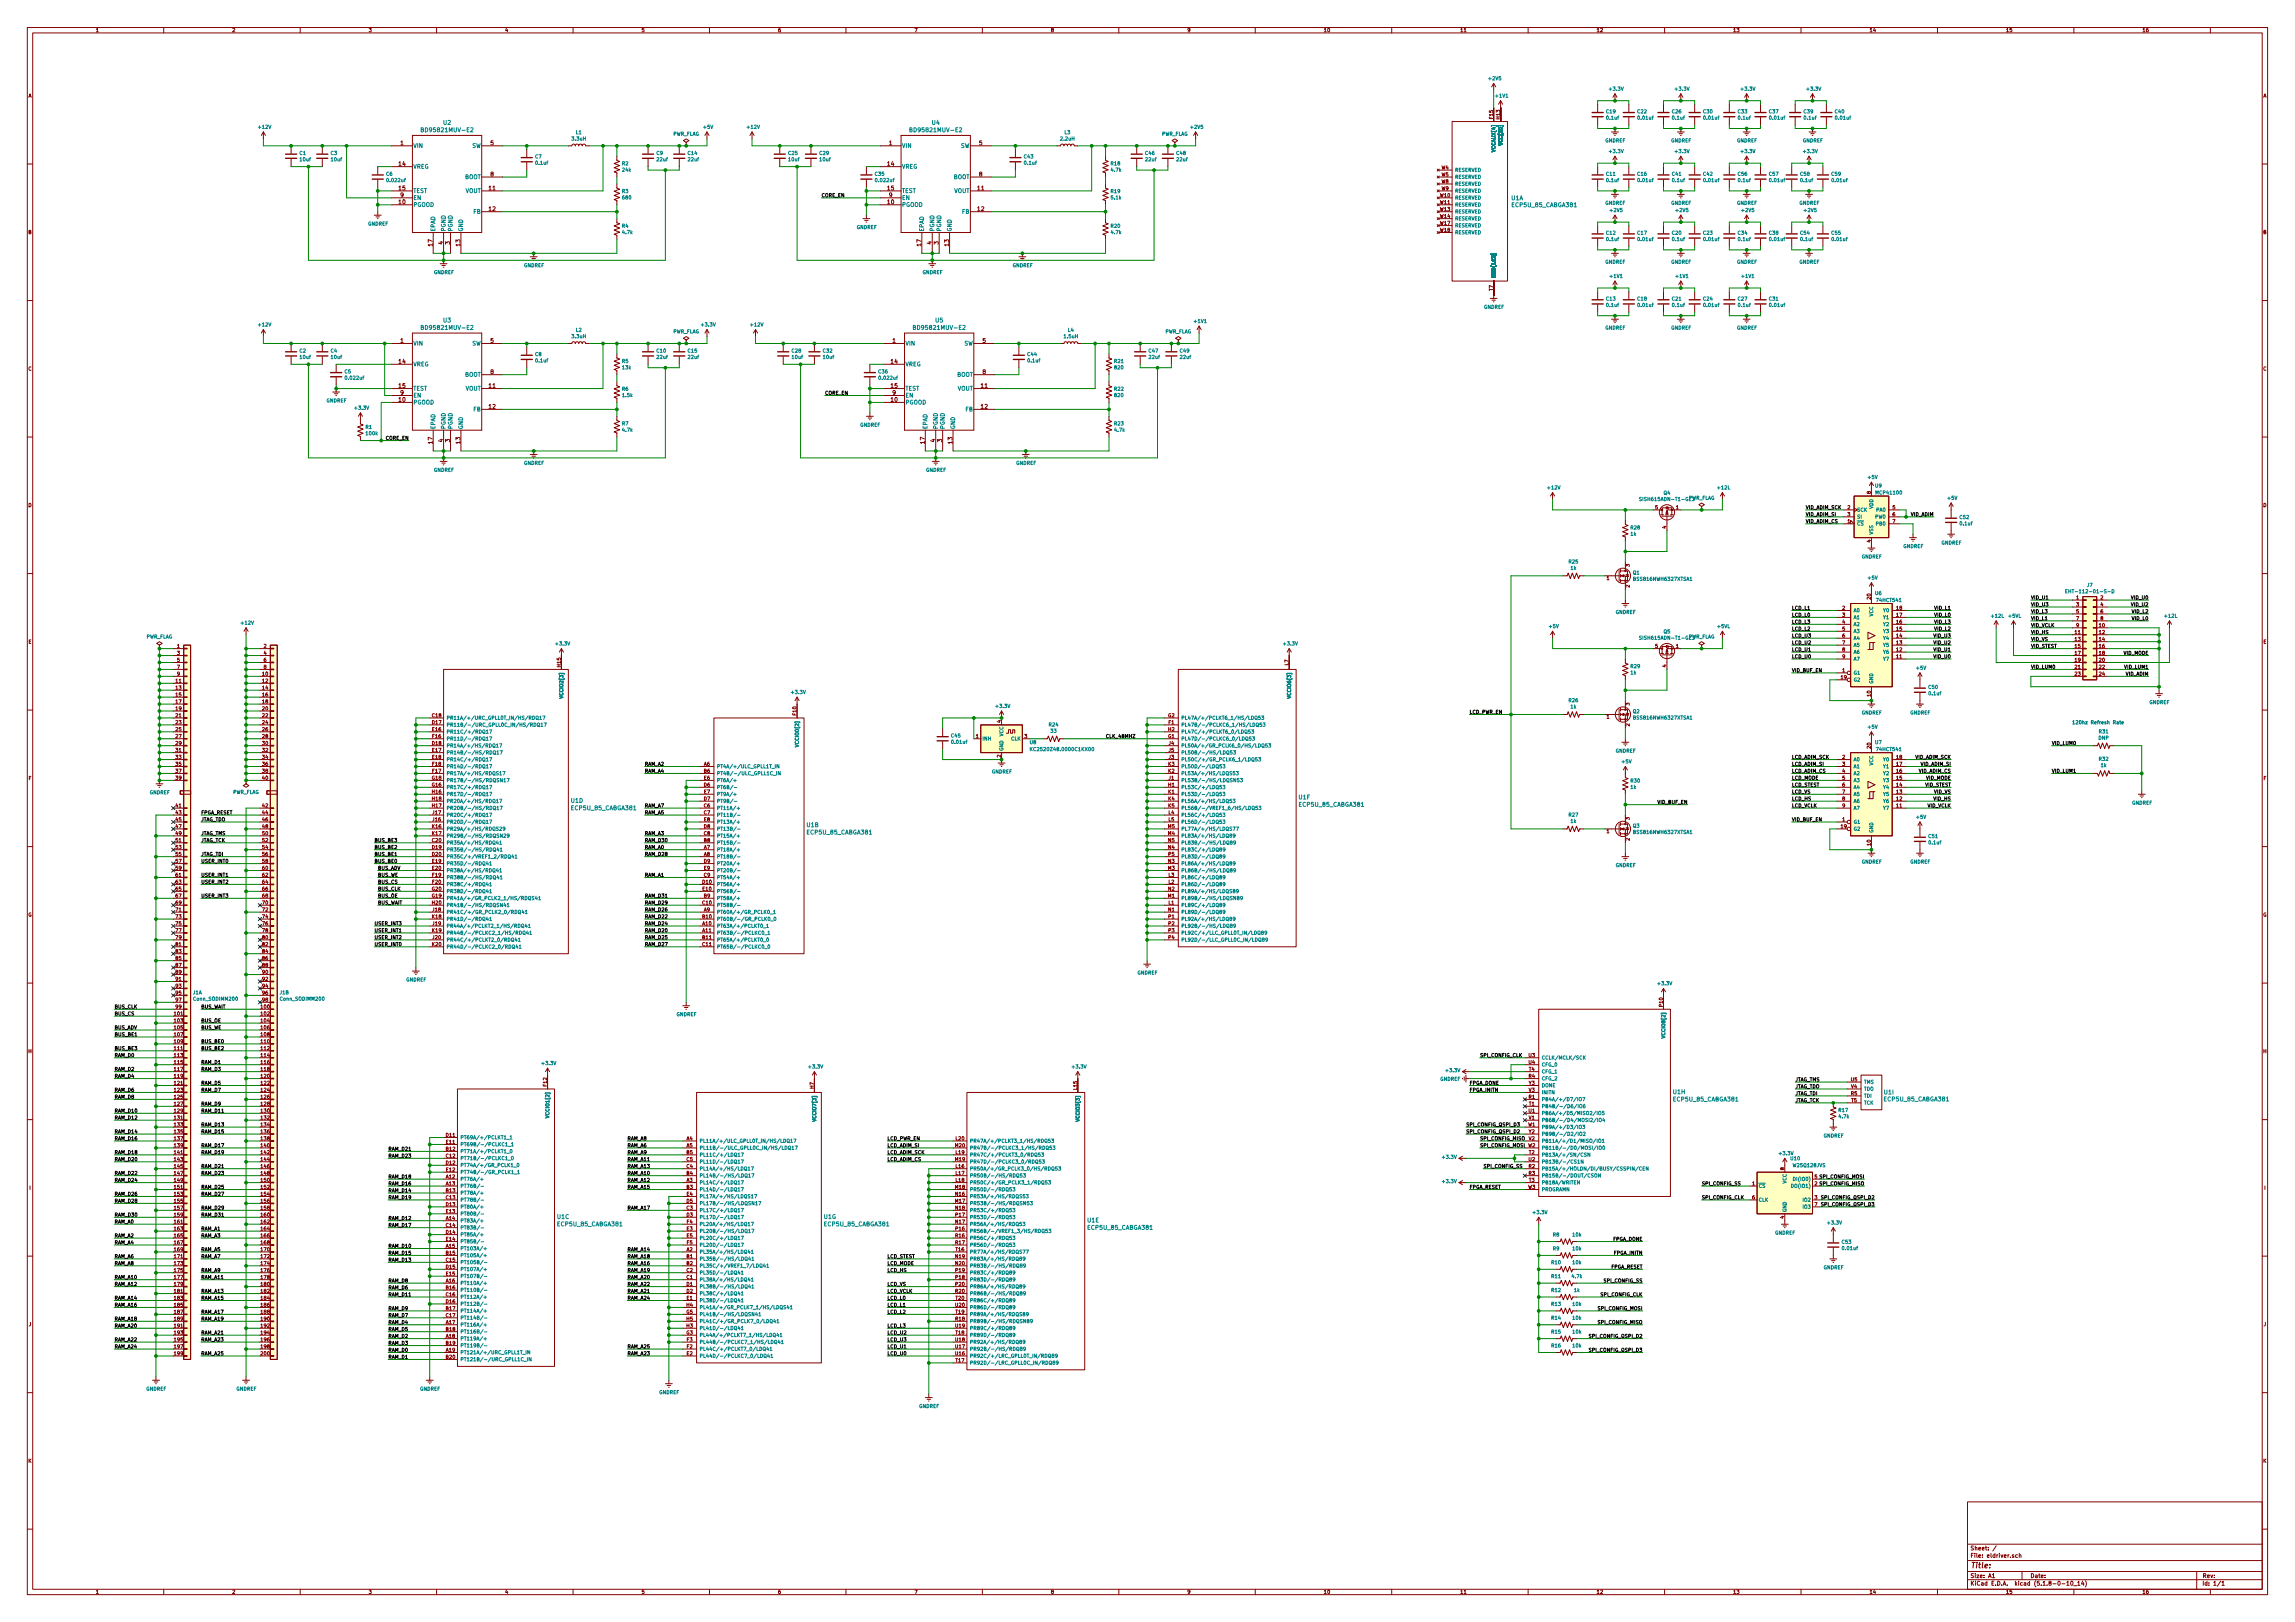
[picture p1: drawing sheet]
<svg xmlns="http://www.w3.org/2000/svg" width="841mm" height="594mm" viewBox="0 0 841 594" stroke-linecap="round" stroke-linejoin="round" font-family="sans-serif">
<defs><g id="words">
<text font-size="2.8" fill="#840000" x="722" y="574.4">Title:</text>
<g font-size="2.1" fill="#008484">
<text x="162.5" y="45.7">U2</text>
<text x="341.6" y="45.7">U4</text>
<text x="155.3" y="48.4">BD95821MUV-E2</text>
<text x="334.4" y="48.4">BD95821MUV-E2</text>
<text x="151.4" y="54.1">VIN</text>
<text x="172.9" y="54.1">SW</text>
<text x="330.5" y="54.1">VIN</text>
<text x="352" y="54.1">SW</text>
<text x="151.4" y="61.8">VREG</text>
<text x="170.3" y="65.6">BOOT</text>
<text x="330.5" y="61.8">VREG</text>
<text x="349.3" y="65.6">BOOT</text>
<text x="151.4" y="70.7">TEST</text>
<text x="170.5" y="70.7">VOUT</text>
<text x="330.5" y="70.7">TEST</text>
<text x="349.6" y="70.7">VOUT</text>
<text x="151.4" y="75.7">PGOOD</text>
<text x="151.4" y="73.2">EN</text>
<text x="330.5" y="75.7">PGOOD</text>
<text x="330.5" y="73.2">EN</text>
<text x="553.8" y="73.3">U1A</text>
<text x="554.4" y="75.8">ECP5U_85_CABGA381</text>
<text x="173.5" y="78.3">FB</text>
<text x="352.6" y="78.3">FB</text>
<text x="159.5" y="84.9" transform="rotate(-90 159.5 84.9)">EPAD</text>
<text x="163.3" y="84.9" transform="rotate(-90 163.3 84.9)">PGND</text>
<text x="165.8" y="84.9" transform="rotate(-90 165.8 84.9)">PGND</text>
<text x="169.6" y="84.9" transform="rotate(-90 169.6 84.9)">GND</text>
<text x="338.6" y="84.9" transform="rotate(-90 338.6 84.9)">EPAD</text>
<text x="342.4" y="84.9" transform="rotate(-90 342.4 84.9)">PGND</text>
<text x="344.9" y="84.9" transform="rotate(-90 344.9 84.9)">PGND</text>
<text x="348.7" y="84.9" transform="rotate(-90 348.7 84.9)">GND</text>
<text x="162.5" y="118.1">U3</text>
<text x="342.8" y="118.1">U5</text>
<text x="155.3" y="120.8">BD95821MUV-E2</text>
<text x="335.7" y="120.8">BD95821MUV-E2</text>
<text x="151.4" y="126.5">VIN</text>
<text x="172.9" y="126.5">SW</text>
<text x="331.7" y="126.5">VIN</text>
<text x="353.3" y="126.5">SW</text>
<text x="151.4" y="134.2">VREG</text>
<text x="170.3" y="138">BOOT</text>
<text x="331.7" y="134.2">VREG</text>
<text x="350.6" y="138">BOOT</text>
<text x="151.4" y="143">TEST</text>
<text x="170.5" y="143">VOUT</text>
<text x="331.7" y="143">TEST</text>
<text x="350.8" y="143">VOUT</text>
<text x="151.4" y="148.1">PGOOD</text>
<text x="151.4" y="145.6">EN</text>
<text x="331.7" y="148.1">PGOOD</text>
<text x="331.7" y="145.6">EN</text>
<text x="173.5" y="150.7">FB</text>
<text x="353.8" y="150.7">FB</text>
<text x="159.5" y="157.3" transform="rotate(-90 159.5 157.3)">EPAD</text>
<text x="163.3" y="157.3" transform="rotate(-90 163.3 157.3)">PGND</text>
<text x="165.8" y="157.3" transform="rotate(-90 165.8 157.3)">PGND</text>
<text x="169.6" y="157.3" transform="rotate(-90 169.6 157.3)">GND</text>
<text x="339.8" y="157.3" transform="rotate(-90 339.8 157.3)">EPAD</text>
<text x="343.6" y="157.3" transform="rotate(-90 343.6 157.3)">PGND</text>
<text x="346.2" y="157.3" transform="rotate(-90 346.2 157.3)">PGND</text>
<text x="350" y="157.3" transform="rotate(-90 350 157.3)">GND</text>
<text x="476" y="292.8">U1F</text>
<text x="209.3" y="294">U1D</text>
<text x="209.7" y="296.7">ECP5U_85_CABGA381</text>
<text x="476.4" y="295.4">ECP5U_85_CABGA381</text>
<text x="295.7" y="302.9">U1B</text>
<text x="296" y="305.6">ECP5U_85_CABGA381</text>
<text x="613.2" y="400.7">U1H</text>
<text x="690.5" y="400.8">U1I</text>
<text x="613.5" y="403.4">ECP5U_85_CABGA381</text>
<text x="690.8" y="403.3">ECP5U_85_CABGA381</text>
<text x="204.2" y="446.4">U1C</text>
<text x="204.6" y="449.1">ECP5U_85_CABGA381</text>
<text x="301.9" y="446.4">U1G</text>
<text x="302.4" y="449.1">ECP5U_85_CABGA381</text>
<text x="398.5" y="447.7">U1E</text>
<text x="398.9" y="450.4">ECP5U_85_CABGA381</text>
</g>
<g font-size="2.1" fill="#840000">
<text x="146.7" y="53.2">1</text>
<text x="179.8" y="53.2">5</text>
<text x="325.8" y="53.2">1</text>
<text x="358.8" y="53.2">5</text>
<text x="146.2" y="60.8">14</text>
<text x="179.8" y="64.6">8</text>
<text x="325.2" y="60.8">14</text>
<text x="358.8" y="64.6">8</text>
<text x="146.2" y="69.7">15</text>
<text x="179.2" y="69.7">11</text>
<text x="325.2" y="69.7">15</text>
<text x="358.3" y="69.7">11</text>
<text x="146.2" y="74.7">10</text>
<text x="146.7" y="72.2">9</text>
<text x="179.2" y="77.3">12</text>
<text x="325.2" y="74.7">10</text>
<text x="325.8" y="72.2">9</text>
<text x="358.3" y="77.3">12</text>
<text x="162.3" y="89.6" transform="rotate(-90 162.3 89.6)">4</text>
<text x="164.8" y="89.6" transform="rotate(-90 164.8 89.6)">3</text>
<text x="341.4" y="89.6" transform="rotate(-90 341.4 89.6)">4</text>
<text x="343.9" y="89.6" transform="rotate(-90 343.9 89.6)">3</text>
<text x="158.5" y="90.1" transform="rotate(-90 158.5 90.1)">17</text>
<text x="168.7" y="90.1" transform="rotate(-90 168.7 90.1)">13</text>
<text x="337.6" y="90.1" transform="rotate(-90 337.6 90.1)">17</text>
<text x="347.7" y="90.1" transform="rotate(-90 347.7 90.1)">13</text>
<text x="146.7" y="125.5">1</text>
<text x="179.8" y="125.5">5</text>
<text x="327.1" y="125.5">1</text>
<text x="360.1" y="125.5">5</text>
<text x="146.2" y="133.2">14</text>
<text x="179.8" y="137">8</text>
<text x="326.5" y="133.2">14</text>
<text x="360.1" y="137">8</text>
<text x="146.2" y="142.1">15</text>
<text x="179.2" y="142.1">11</text>
<text x="326.5" y="142.1">15</text>
<text x="359.5" y="142.1">11</text>
<text x="146.2" y="147.1">10</text>
<text x="146.7" y="144.6">9</text>
<text x="179.2" y="149.7">12</text>
<text x="326.5" y="147.1">10</text>
<text x="327.1" y="144.6">9</text>
<text x="359.5" y="149.7">12</text>
<text x="162.3" y="161.9" transform="rotate(-90 162.3 161.9)">4</text>
<text x="164.8" y="161.9" transform="rotate(-90 164.8 161.9)">3</text>
<text x="342.6" y="161.9" transform="rotate(-90 342.6 161.9)">4</text>
<text x="345.2" y="161.9" transform="rotate(-90 345.2 161.9)">3</text>
<text x="158.5" y="162.5" transform="rotate(-90 158.5 162.5)">17</text>
<text x="168.7" y="162.5" transform="rotate(-90 168.7 162.5)">13</text>
<text x="338.8" y="162.5" transform="rotate(-90 338.8 162.5)">17</text>
<text x="349" y="162.5" transform="rotate(-90 349 162.5)">13</text>
<text x="722" y="567.8">Sheet: /</text>
<text x="722" y="570.5">File: eldriver.sch</text>
<text x="722" y="580.7">KiCad E.D.A. kicad (5.1.8-0-10_14)</text>
<text x="722" y="577.9">Size: A1</text>
<text x="744" y="577.9">Date:</text>
<text x="807" y="577.9">Rev:</text>
<text x="807" y="580.7">Id: 1/1</text>
</g>
<g font-size="1.8" fill="#840000">
<text x="35" y="11.7">1</text>
<text x="85" y="11.7">2</text>
<text x="135" y="11.7">3</text>
<text x="185" y="11.7">4</text>
<text x="235" y="11.7">5</text>
<text x="285" y="11.7">6</text>
<text x="335" y="11.7">7</text>
<text x="385" y="11.7">8</text>
<text x="435" y="11.7">9</text>
<text x="485" y="11.7">10</text>
<text x="535" y="11.7">11</text>
<text x="585" y="11.7">12</text>
<text x="635" y="11.7">13</text>
<text x="685" y="11.7">14</text>
<text x="735" y="11.7">15</text>
<text x="785" y="11.7">16</text>
<text x="10.4" y="35.7">A</text>
<text x="829.4" y="35.7">A</text>
<text x="547.1" y="43.5" transform="rotate(-90 547.1 43.5)">F15</text>
<text x="549.7" y="43.6" transform="rotate(-90 549.7 43.6)">H13</text>
<text x="528.3" y="62">W4</text>
<text x="528.3" y="64.6">W5</text>
<text x="528.3" y="67.1">W8</text>
<text x="528.3" y="69.7">W9</text>
<text x="527.8" y="72.2">W10</text>
<text x="527.8" y="74.7">W11</text>
<text x="527.8" y="77.3">W13</text>
<text x="527.8" y="79.8">W14</text>
<text x="527.8" y="82.4">W17</text>
<text x="10.4" y="85.7">B</text>
<text x="527.8" y="84.9">W18</text>
<text x="829.4" y="85.7">B</text>
<text x="547.1" y="106.5" transform="rotate(-90 547.1 106.5)">T7</text>
<text x="10.4" y="135.7">C</text>
<text x="829.4" y="135.7">C</text>
<text x="10.4" y="185.7">D</text>
<text x="685.5" y="180.9" transform="rotate(-90 685.5 180.9)">8</text>
<text x="829.4" y="185.7">D</text>
<text x="606.6" y="186.5">5</text>
<text x="614.2" y="186.5">1</text>
<text x="677.1" y="191.6">1</text>
<text x="677.1" y="186.5">2</text>
<text x="677.1" y="189">3</text>
<text x="693.6" y="186.5">5</text>
<text x="693.6" y="189">6</text>
<text x="693.6" y="191.6">7</text>
<text x="610.6" y="193.6" transform="rotate(-90 610.6 193.6)">4</text>
<text x="685.5" y="198.7" transform="rotate(-90 685.5 198.7)">4</text>
<text x="597.2" y="207.6" transform="rotate(-90 597.2 207.6)">3</text>
<text x="588.8" y="212.4">1</text>
<text x="597.2" y="215.2" transform="rotate(-90 597.2 215.2)">2</text>
<text x="685.5" y="219.5" transform="rotate(-90 685.5 219.5)">20</text>
<text x="760.9" y="219.5">1</text>
<text x="769.8" y="219.5">2</text>
<text x="675.2" y="223.3">2</text>
<text x="675.2" y="225.9">3</text>
<text x="695" y="225.9">17</text>
<text x="695" y="223.3">18</text>
<text x="760.9" y="222.1">3</text>
<text x="760.9" y="224.6">5</text>
<text x="760.9" y="227.1">7</text>
<text x="769.8" y="222.1">4</text>
<text x="769.8" y="224.6">6</text>
<text x="769.8" y="227.1">8</text>
<text x="675.2" y="228.4">4</text>
<text x="675.2" y="231">5</text>
<text x="675.2" y="233.5">6</text>
<text x="695" y="233.5">14</text>
<text x="695" y="231">15</text>
<text x="695" y="228.4">16</text>
<text x="760.4" y="232.2">11</text>
<text x="760.9" y="229.7">9</text>
<text x="769.3" y="229.7">10</text>
<text x="769.3" y="232.2">12</text>
<text x="10.4" y="235.7">E</text>
<text x="64.9" y="237.3">1</text>
<text x="64.9" y="239.8">3</text>
<text x="96.7" y="237.3">2</text>
<text x="96.7" y="239.8">4</text>
<text x="606.6" y="237.3">5</text>
<text x="614.2" y="237.3">1</text>
<text x="675.2" y="236">7</text>
<text x="675.2" y="238.6">8</text>
<text x="695" y="238.6">12</text>
<text x="695" y="236">13</text>
<text x="760.4" y="234.8">13</text>
<text x="760.4" y="237.3">15</text>
<text x="760.4" y="239.8">17</text>
<text x="769.3" y="234.8">14</text>
<text x="769.3" y="237.3">16</text>
<text x="769.3" y="239.8">18</text>
<text x="829.4" y="235.7">E</text>
<text x="64.9" y="242.4">5</text>
<text x="64.9" y="244.9">7</text>
<text x="96.7" y="242.4">6</text>
<text x="96.7" y="244.9">8</text>
<text x="205.5" y="244.3" transform="rotate(-90 205.5 244.3)">H15</text>
<text x="472.2" y="243.7" transform="rotate(-90 472.2 243.7)">L7</text>
<text x="610.6" y="244.4" transform="rotate(-90 610.6 244.4)">4</text>
<text x="675.2" y="241.1">9</text>
<text x="695" y="241.1">11</text>
<text x="760.4" y="242.4">19</text>
<text x="760.4" y="244.9">21</text>
<text x="769.3" y="242.4">20</text>
<text x="769.3" y="244.9">22</text>
<text x="64.4" y="250">11</text>
<text x="64.9" y="247.5">9</text>
<text x="96.2" y="247.5">10</text>
<text x="96.2" y="250">12</text>
<text x="674.7" y="248.7">19</text>
<text x="675.2" y="246.2">1</text>
<text x="760.4" y="247.5">23</text>
<text x="769.3" y="247.5">24</text>
<text x="64.4" y="252.5">13</text>
<text x="64.4" y="255.1">15</text>
<text x="64.4" y="257.6">17</text>
<text x="96.2" y="252.5">14</text>
<text x="96.2" y="255.1">16</text>
<text x="96.2" y="257.6">18</text>
<text x="685.5" y="255" transform="rotate(-90 685.5 255)">10</text>
<text x="64.4" y="260.2">19</text>
<text x="64.4" y="262.7">21</text>
<text x="96.2" y="260.2">20</text>
<text x="96.2" y="262.7">22</text>
<text x="158.4" y="262.7">C18</text>
<text x="291.8" y="261.9" transform="rotate(-90 291.8 261.9)">F10</text>
<text x="428.1" y="262.7">G2</text>
<text x="588.8" y="263.2">1</text>
<text x="597.2" y="258.4" transform="rotate(-90 597.2 258.4)">3</text>
<text x="64.4" y="265.2">23</text>
<text x="64.4" y="267.8">25</text>
<text x="96.2" y="265.2">24</text>
<text x="96.2" y="267.8">26</text>
<text x="158.4" y="265.2">D17</text>
<text x="158.4" y="267.8">E16</text>
<text x="366.8" y="264.7" transform="rotate(-90 366.8 264.7)">4</text>
<text x="428.1" y="267.8">H2</text>
<text x="428.2" y="265.2">F1</text>
<text x="597.2" y="266" transform="rotate(-90 597.2 266)">2</text>
<text x="64.4" y="270.3">27</text>
<text x="64.4" y="272.9">29</text>
<text x="64.4" y="275.4">31</text>
<text x="96.2" y="270.3">28</text>
<text x="96.2" y="272.9">30</text>
<text x="96.2" y="275.4">32</text>
<text x="158.4" y="272.9">D18</text>
<text x="158.4" y="275.4">E17</text>
<text x="158.5" y="270.3">F16</text>
<text x="357.7" y="270.3">1</text>
<text x="375.4" y="270.3">3</text>
<text x="428.1" y="270.3">G1</text>
<text x="428.3" y="272.9">J4</text>
<text x="428.3" y="275.4">J5</text>
<text x="685.5" y="274.1" transform="rotate(-90 685.5 274.1)">20</text>
<text x="64.4" y="277.9">33</text>
<text x="64.4" y="280.5">35</text>
<text x="96.2" y="277.9">34</text>
<text x="96.2" y="280.5">36</text>
<text x="158.4" y="277.9">E18</text>
<text x="158.5" y="280.5">F18</text>
<text x="258" y="280.5">A6</text>
<text x="366.8" y="277.4" transform="rotate(-90 366.8 277.4)">2</text>
<text x="428.1" y="280.5">K3</text>
<text x="428.3" y="277.9">J3</text>
<text x="675.2" y="277.9">2</text>
<text x="675.2" y="280.5">3</text>
<text x="695" y="280.5">17</text>
<text x="695" y="277.9">18</text>
<text x="10.5" y="285.7">F</text>
<text x="64.4" y="283">37</text>
<text x="64.4" y="285.6">39</text>
<text x="96.2" y="283">38</text>
<text x="96.2" y="285.6">40</text>
<text x="158.3" y="285.6">G18</text>
<text x="158.5" y="283">F17</text>
<text x="258" y="283">B6</text>
<text x="258" y="285.6">E6</text>
<text x="428.1" y="283">K2</text>
<text x="428.3" y="285.6">J1</text>
<text x="675.2" y="283">4</text>
<text x="675.2" y="285.6">5</text>
<text x="695" y="285.6">15</text>
<text x="695" y="283">16</text>
<text x="829.5" y="285.7">F</text>
<text x="158.3" y="288.1">G16</text>
<text x="158.4" y="290.6">H16</text>
<text x="158.4" y="293.2">H18</text>
<text x="258" y="288.1">D6</text>
<text x="258" y="293.2">D7</text>
<text x="258" y="290.6">E7</text>
<text x="428.1" y="288.1">H1</text>
<text x="428.1" y="290.6">K1</text>
<text x="428.1" y="293.2">K4</text>
<text x="675.2" y="288.1">6</text>
<text x="675.2" y="290.6">7</text>
<text x="675.2" y="293.2">8</text>
<text x="695" y="293.2">12</text>
<text x="695" y="290.6">13</text>
<text x="695" y="288.1">14</text>
<text x="64.4" y="295.7">41</text>
<text x="64.4" y="298.3">43</text>
<text x="96.2" y="295.7">42</text>
<text x="96.2" y="298.3">44</text>
<text x="158.4" y="295.7">H17</text>
<text x="158.5" y="298.3">J17</text>
<text x="258" y="295.7">C6</text>
<text x="258" y="298.3">C7</text>
<text x="428.1" y="295.7">K5</text>
<text x="428.2" y="298.3">L4</text>
<text x="675.2" y="295.7">9</text>
<text x="695" y="295.7">11</text>
<text x="64.4" y="300.8">45</text>
<text x="64.4" y="303.3">47</text>
<text x="64.4" y="305.9">49</text>
<text x="96.2" y="300.8">46</text>
<text x="96.2" y="303.3">48</text>
<text x="96.2" y="305.9">50</text>
<text x="158.4" y="303.3">K16</text>
<text x="158.4" y="305.9">K17</text>
<text x="158.5" y="300.8">J16</text>
<text x="258" y="303.3">D8</text>
<text x="258" y="305.9">C8</text>
<text x="258" y="300.8">E8</text>
<text x="428" y="303.3">M5</text>
<text x="428" y="305.9">M4</text>
<text x="428.2" y="300.8">L5</text>
<text x="588.8" y="305.1">1</text>
<text x="597.2" y="300.3" transform="rotate(-90 597.2 300.3)">3</text>
<text x="674.7" y="303.3">19</text>
<text x="675.2" y="300.8">1</text>
<text x="64.4" y="308.4">51</text>
<text x="64.4" y="311">53</text>
<text x="96.2" y="308.4">52</text>
<text x="96.2" y="311">54</text>
<text x="158.4" y="308.4">C20</text>
<text x="158.4" y="311">D19</text>
<text x="258" y="308.4">B8</text>
<text x="258" y="311">A7</text>
<text x="428.1" y="308.4">N5</text>
<text x="428.1" y="311">N4</text>
<text x="597.2" y="307.9" transform="rotate(-90 597.2 307.9)">2</text>
<text x="685.5" y="309.6" transform="rotate(-90 685.5 309.6)">10</text>
<text x="64.4" y="313.5">55</text>
<text x="64.4" y="316">57</text>
<text x="96.2" y="313.5">56</text>
<text x="96.2" y="316">58</text>
<text x="158.4" y="313.5">D20</text>
<text x="158.4" y="316">E19</text>
<text x="258" y="313.5">A8</text>
<text x="258" y="316">D9</text>
<text x="428.1" y="316">N3</text>
<text x="428.2" y="313.5">P5</text>
<text x="64.4" y="318.6">59</text>
<text x="64.4" y="321.1">61</text>
<text x="64.4" y="323.7">63</text>
<text x="96.2" y="318.6">60</text>
<text x="96.2" y="321.1">62</text>
<text x="96.2" y="323.7">64</text>
<text x="158.4" y="318.6">E20</text>
<text x="158.5" y="321.1">F19</text>
<text x="158.5" y="323.7">F20</text>
<text x="257.5" y="323.7">D10</text>
<text x="258" y="321.1">C9</text>
<text x="258" y="318.6">E9</text>
<text x="428" y="318.6">M3</text>
<text x="428.2" y="321.1">L3</text>
<text x="428.2" y="323.7">L2</text>
<text x="64.4" y="326.2">65</text>
<text x="64.4" y="328.7">67</text>
<text x="96.2" y="326.2">66</text>
<text x="96.2" y="328.7">68</text>
<text x="158.3" y="326.2">G20</text>
<text x="158.3" y="328.7">G19</text>
<text x="257.5" y="326.2">E10</text>
<text x="258" y="328.7">B9</text>
<text x="428" y="328.7">M1</text>
<text x="428.1" y="326.2">N2</text>
<text x="10.3" y="335.7">G</text>
<text x="64.4" y="331.3">69</text>
<text x="64.4" y="333.8">71</text>
<text x="96.2" y="331.3">70</text>
<text x="96.2" y="333.8">72</text>
<text x="158.4" y="331.3">H20</text>
<text x="158.5" y="333.8">J18</text>
<text x="257.5" y="331.3">C10</text>
<text x="258" y="333.8">A9</text>
<text x="428.1" y="333.8">N1</text>
<text x="428.2" y="331.3">L1</text>
<text x="829.3" y="335.7">G</text>
<text x="64.4" y="336.4">73</text>
<text x="64.4" y="338.9">75</text>
<text x="64.4" y="341.4">77</text>
<text x="96.2" y="336.4">74</text>
<text x="96.2" y="338.9">76</text>
<text x="96.2" y="341.4">78</text>
<text x="158.4" y="336.4">K18</text>
<text x="158.4" y="341.4">K19</text>
<text x="158.5" y="338.9">J19</text>
<text x="257.5" y="336.4">B10</text>
<text x="257.5" y="338.9">A10</text>
<text x="257.5" y="341.4">A11</text>
<text x="428.2" y="336.4">P1</text>
<text x="428.2" y="338.9">P2</text>
<text x="428.2" y="341.4">P3</text>
<text x="64.4" y="344">79</text>
<text x="64.4" y="346.5">81</text>
<text x="96.2" y="344">80</text>
<text x="96.2" y="346.5">82</text>
<text x="158.4" y="346.5">K20</text>
<text x="158.5" y="344">J20</text>
<text x="257.5" y="344">B11</text>
<text x="257.5" y="346.5">C11</text>
<text x="428.2" y="344">P4</text>
<text x="64.4" y="349.1">83</text>
<text x="64.4" y="351.6">85</text>
<text x="96.2" y="349.1">84</text>
<text x="96.2" y="351.6">86</text>
<text x="64.4" y="354.1">87</text>
<text x="64.4" y="356.7">89</text>
<text x="64.4" y="359.2">91</text>
<text x="96.2" y="354.1">88</text>
<text x="96.2" y="356.7">90</text>
<text x="96.2" y="359.2">92</text>
<text x="64.4" y="361.8">93</text>
<text x="64.4" y="364.3">95</text>
<text x="96.2" y="361.8">94</text>
<text x="96.2" y="364.3">96</text>
<text x="63.9" y="371.9">101</text>
<text x="64.4" y="366.8">97</text>
<text x="64.4" y="369.4">99</text>
<text x="95.7" y="369.4">100</text>
<text x="95.7" y="371.9">102</text>
<text x="96.2" y="366.8">98</text>
<text x="609.3" y="368.7" transform="rotate(-90 609.3 368.7)">P10</text>
<text x="63.9" y="374.5">103</text>
<text x="63.9" y="377">105</text>
<text x="95.7" y="374.5">104</text>
<text x="95.7" y="377">106</text>
<text x="63.9" y="379.5">107</text>
<text x="63.9" y="382.1">109</text>
<text x="95.7" y="379.5">108</text>
<text x="95.7" y="382.1">110</text>
<text x="10.4" y="385.7">H</text>
<text x="63.9" y="384.6">111</text>
<text x="63.9" y="387.2">113</text>
<text x="63.9" y="389.7">115</text>
<text x="95.7" y="384.6">112</text>
<text x="95.7" y="387.2">114</text>
<text x="95.7" y="389.7">116</text>
<text x="560.2" y="387.2">U3</text>
<text x="560.2" y="389.7">U4</text>
<text x="829.4" y="385.7">H</text>
<text x="63.9" y="392.2">117</text>
<text x="63.9" y="394.8">119</text>
<text x="95.7" y="392.2">118</text>
<text x="95.7" y="394.8">120</text>
<text x="560.2" y="394.8">R4</text>
<text x="560.3" y="392.2">T4</text>
<text x="63.9" y="397.3">121</text>
<text x="63.9" y="399.9">123</text>
<text x="95.7" y="397.3">122</text>
<text x="95.7" y="399.9">124</text>
<text x="200.4" y="397.8" transform="rotate(-90 200.4 397.8)">F12</text>
<text x="298.2" y="398.7" transform="rotate(-90 298.2 398.7)">H7</text>
<text x="394.7" y="399.1" transform="rotate(-90 394.7 399.1)">L15</text>
<text x="560.3" y="397.3">Y3</text>
<text x="560.3" y="399.9">V3</text>
<text x="678.3" y="401.1">R5</text>
<text x="678.3" y="396.1">U5</text>
<text x="678.4" y="398.6">V4</text>
<text x="63.9" y="402.4">125</text>
<text x="63.9" y="404.9">127</text>
<text x="63.9" y="407.5">129</text>
<text x="95.7" y="402.4">126</text>
<text x="95.7" y="404.9">128</text>
<text x="95.7" y="407.5">130</text>
<text x="560.2" y="402.4">R1</text>
<text x="560.2" y="407.5">U1</text>
<text x="560.3" y="404.9">T1</text>
<text x="678.4" y="403.7">T5</text>
<text x="63.9" y="410">131</text>
<text x="63.9" y="412.6">133</text>
<text x="95.7" y="410">132</text>
<text x="95.7" y="412.6">134</text>
<text x="560" y="412.6">W1</text>
<text x="560.3" y="410">V1</text>
<text x="63.9" y="415.1">135</text>
<text x="63.9" y="417.6">137</text>
<text x="95.7" y="415.1">136</text>
<text x="95.7" y="417.6">138</text>
<text x="163.5" y="416.4">D11</text>
<text x="163.5" y="418.9">E11</text>
<text x="251.6" y="417.6">A4</text>
<text x="350.3" y="417.6">L20</text>
<text x="560.3" y="415.1">Y2</text>
<text x="560.3" y="417.6">V2</text>
<text x="63.9" y="420.2">139</text>
<text x="63.9" y="422.7">141</text>
<text x="63.9" y="425.3">143</text>
<text x="95.7" y="420.2">140</text>
<text x="95.7" y="422.7">142</text>
<text x="95.7" y="425.3">144</text>
<text x="163.5" y="421.5">B12</text>
<text x="163.5" y="424">C12</text>
<text x="251.6" y="420.2">A5</text>
<text x="251.6" y="422.7">B5</text>
<text x="251.6" y="425.3">C5</text>
<text x="350.1" y="420.2">M20</text>
<text x="350.1" y="425.3">M19</text>
<text x="350.3" y="422.7">L19</text>
<text x="560" y="420.2">W2</text>
<text x="560.2" y="425.3">U2</text>
<text x="560.3" y="422.7">T2</text>
<text x="63.9" y="427.8">145</text>
<text x="63.9" y="430.3">147</text>
<text x="95.7" y="427.8">146</text>
<text x="95.7" y="430.3">148</text>
<text x="163.5" y="426.5">D12</text>
<text x="163.5" y="431.6">A12</text>
<text x="163.5" y="429.1">E12</text>
<text x="251.6" y="427.8">C4</text>
<text x="251.6" y="430.3">B4</text>
<text x="350.3" y="427.8">L16</text>
<text x="350.3" y="430.3">L17</text>
<text x="560.2" y="427.8">R2</text>
<text x="560.2" y="430.3">R3</text>
<text x="653.8" y="428.5" transform="rotate(-90 653.8 428.5)">8</text>
<text x="10.7" y="435.7">I</text>
<text x="63.9" y="432.9">149</text>
<text x="63.9" y="435.4">151</text>
<text x="63.9" y="438">153</text>
<text x="95.7" y="432.9">150</text>
<text x="95.7" y="435.4">152</text>
<text x="95.7" y="438">154</text>
<text x="163.5" y="434.2">A13</text>
<text x="163.5" y="436.7">B13</text>
<text x="251.6" y="432.9">A3</text>
<text x="251.6" y="435.4">B3</text>
<text x="251.7" y="438">E4</text>
<text x="350.1" y="435.4">M18</text>
<text x="350.2" y="438">N16</text>
<text x="350.3" y="432.9">L18</text>
<text x="560" y="435.4">W3</text>
<text x="560.3" y="432.9">T3</text>
<text x="642.1" y="434.2">1</text>
<text x="829.7" y="435.7">I</text>
<text x="63.9" y="440.5">155</text>
<text x="63.9" y="443">157</text>
<text x="95.7" y="440.5">156</text>
<text x="95.7" y="443">158</text>
<text x="163.5" y="439.2">C13</text>
<text x="163.5" y="441.8">D13</text>
<text x="251.6" y="440.5">D5</text>
<text x="251.6" y="443">C3</text>
<text x="350.1" y="440.5">M17</text>
<text x="350.2" y="443">N18</text>
<text x="642.1" y="439.2">6</text>
<text x="665" y="439.2">3</text>
<text x="665" y="441.8">7</text>
<text x="63.9" y="445.6">159</text>
<text x="63.9" y="448.1">161</text>
<text x="95.7" y="445.6">160</text>
<text x="95.7" y="448.1">162</text>
<text x="163.5" y="446.9">A14</text>
<text x="163.5" y="449.4">C14</text>
<text x="163.5" y="444.3">E13</text>
<text x="251.6" y="445.6">D3</text>
<text x="251.7" y="448.1">F4</text>
<text x="350.2" y="448.1">N17</text>
<text x="350.2" y="445.6">P17</text>
<text x="653.8" y="446.3" transform="rotate(-90 653.8 446.3)">4</text>
<text x="63.9" y="450.7">163</text>
<text x="63.9" y="453.2">165</text>
<text x="63.9" y="455.7">167</text>
<text x="95.7" y="450.7">164</text>
<text x="95.7" y="453.2">166</text>
<text x="95.7" y="455.7">168</text>
<text x="163.5" y="451.9">D14</text>
<text x="163.5" y="454.5">E14</text>
<text x="251.7" y="450.7">E3</text>
<text x="251.7" y="453.2">E5</text>
<text x="251.7" y="455.7">F5</text>
<text x="350.2" y="453.2">R16</text>
<text x="350.2" y="455.7">R17</text>
<text x="350.2" y="450.7">P16</text>
<text x="63.9" y="458.3">169</text>
<text x="63.9" y="460.8">171</text>
<text x="95.7" y="458.3">170</text>
<text x="95.7" y="460.8">172</text>
<text x="163.5" y="457">A15</text>
<text x="163.5" y="459.6">B15</text>
<text x="251.6" y="458.3">A2</text>
<text x="251.6" y="460.8">B1</text>
<text x="350.2" y="460.8">N19</text>
<text x="350.3" y="458.3">T16</text>
<text x="63.9" y="463.4">173</text>
<text x="63.9" y="465.9">175</text>
<text x="95.7" y="463.4">174</text>
<text x="95.7" y="465.9">176</text>
<text x="163.5" y="462.1">C15</text>
<text x="163.5" y="464.6">D15</text>
<text x="163.5" y="467.2">E15</text>
<text x="251.6" y="463.4">B2</text>
<text x="251.6" y="465.9">C2</text>
<text x="350.2" y="463.4">N20</text>
<text x="350.2" y="465.9">P19</text>
<text x="63.9" y="468.4">177</text>
<text x="63.9" y="471">179</text>
<text x="63.9" y="473.5">181</text>
<text x="95.7" y="468.4">178</text>
<text x="95.7" y="471">180</text>
<text x="95.7" y="473.5">182</text>
<text x="163.5" y="469.7">A16</text>
<text x="163.5" y="472.3">B16</text>
<text x="251.6" y="468.4">C1</text>
<text x="251.6" y="471">D1</text>
<text x="251.6" y="473.5">D2</text>
<text x="350.2" y="473.5">R20</text>
<text x="350.2" y="468.4">P18</text>
<text x="350.2" y="471">P20</text>
<text x="63.9" y="476.1">183</text>
<text x="63.9" y="478.6">185</text>
<text x="95.7" y="476.1">184</text>
<text x="95.7" y="478.6">186</text>
<text x="163.5" y="474.8">C16</text>
<text x="163.5" y="477.3">D16</text>
<text x="163.5" y="479.9">B17</text>
<text x="251.6" y="478.6">H4</text>
<text x="251.7" y="476.1">E1</text>
<text x="350.2" y="478.6">U20</text>
<text x="350.3" y="476.1">T20</text>
<text x="10.5" y="485.7">J</text>
<text x="63.9" y="481.1">187</text>
<text x="63.9" y="483.7">189</text>
<text x="95.7" y="481.1">188</text>
<text x="95.7" y="483.7">190</text>
<text x="163.5" y="482.4">C17</text>
<text x="163.5" y="485">A17</text>
<text x="251.6" y="481.1">G5</text>
<text x="251.6" y="483.7">H5</text>
<text x="350.2" y="483.7">R18</text>
<text x="350.3" y="481.1">T19</text>
<text x="829.5" y="485.7">J</text>
<text x="63.9" y="486.2">191</text>
<text x="63.9" y="488.8">193</text>
<text x="63.9" y="491.3">195</text>
<text x="95.7" y="486.2">192</text>
<text x="95.7" y="488.8">194</text>
<text x="95.7" y="491.3">196</text>
<text x="163.5" y="487.5">B18</text>
<text x="163.5" y="490">A18</text>
<text x="251.6" y="488.8">G3</text>
<text x="251.6" y="486.2">H3</text>
<text x="251.7" y="491.3">F3</text>
<text x="350.2" y="486.2">U19</text>
<text x="350.2" y="491.3">U18</text>
<text x="350.3" y="488.8">T18</text>
<text x="63.9" y="493.8">197</text>
<text x="63.9" y="496.4">199</text>
<text x="95.7" y="493.8">198</text>
<text x="95.7" y="496.4">200</text>
<text x="163.5" y="492.6">B19</text>
<text x="163.5" y="495.1">A19</text>
<text x="163.5" y="497.7">B20</text>
<text x="251.7" y="496.4">E2</text>
<text x="251.7" y="493.8">F2</text>
<text x="350.2" y="493.8">U17</text>
<text x="350.2" y="496.4">U16</text>
<text x="350.3" y="498.9">T17</text>
<text x="10.4" y="535.7">K</text>
<text x="829.4" y="535.7">K</text>
<text x="35" y="583.7">1</text>
<text x="85" y="583.7">2</text>
<text x="135" y="583.7">3</text>
<text x="185" y="583.7">4</text>
<text x="235" y="583.7">5</text>
<text x="285" y="583.7">6</text>
<text x="335" y="583.7">7</text>
<text x="385" y="583.7">8</text>
<text x="435" y="583.7">9</text>
<text x="485" y="583.7">10</text>
<text x="535" y="583.7">11</text>
<text x="585" y="583.7">12</text>
<text x="635" y="583.7">13</text>
<text x="685" y="583.7">14</text>
<text x="735" y="583.7">15</text>
<text x="785" y="583.7">16</text>
</g>
<g font-size="1.8" fill="#008484">
<text x="545.7" y="29.4">+2V5</text>
<text x="548.2" y="35.7">+1V1</text>
<text x="589.9" y="33.2">+3.3V</text>
<text x="614" y="33.2">+3.3V</text>
<text x="638.1" y="33.2">+3.3V</text>
<text x="662.3" y="33.2">+3.3V</text>
<text x="588.7" y="41.5">C19</text>
<text x="600.1" y="41.5">C22</text>
<text x="612.8" y="41.5">C26</text>
<text x="624.2" y="41.5">C30</text>
<text x="636.9" y="41.5">C33</text>
<text x="648.4" y="41.5">C37</text>
<text x="661.1" y="41.5">C39</text>
<text x="672.5" y="41.5">C40</text>
<text x="94.8" y="47.2">+12V</text>
<text x="257.9" y="47.2">+5V</text>
<text x="273.9" y="47.2">+12V</text>
<text x="436.4" y="47.2">+2V5</text>
<text x="588.8" y="43.8">0.1uf</text>
<text x="600.4" y="43.8">0.01uf</text>
<text x="613" y="43.8">0.1uf</text>
<text x="624.5" y="43.8">0.01uf</text>
<text x="637.1" y="43.8">0.1uf</text>
<text x="648.7" y="43.8">0.01uf</text>
<text x="661.2" y="43.8">0.1uf</text>
<text x="672.8" y="43.8">0.01uf</text>
<text x="209.7" y="51.5">3.3uH</text>
<text x="211.1" y="49.1">L1</text>
<text x="246.5" y="49.7">PWR_FLAG</text>
<text x="388.7" y="51.5">2.2uH</text>
<text x="390.1" y="49.1">L3</text>
<text x="425.6" y="49.7">PWR_FLAG</text>
<text x="550.5" y="52.4" transform="rotate(-90 550.5 52.4)">VCC[20]</text>
<text x="588.2" y="52.1">GNDREF</text>
<text x="612.3" y="52.1">GNDREF</text>
<text x="636.5" y="52.1">GNDREF</text>
<text x="660.6" y="52.1">GNDREF</text>
<text x="109.8" y="56.7">C1</text>
<text x="110" y="59.1">10uf</text>
<text x="121.2" y="56.7">C3</text>
<text x="121.4" y="59.1">10uf</text>
<text x="196.2" y="58">C7</text>
<text x="240.6" y="56.7">C9</text>
<text x="240.8" y="59.1">22uf</text>
<text x="252.1" y="56.7">C14</text>
<text x="252.2" y="59.1">22uf</text>
<text x="289" y="56.7">C25</text>
<text x="289.1" y="59.1">10uf</text>
<text x="300.4" y="56.7">C29</text>
<text x="300.5" y="59.1">10uf</text>
<text x="375.3" y="58">C43</text>
<text x="419.8" y="56.7">C46</text>
<text x="419.9" y="59.1">22uf</text>
<text x="431.2" y="56.7">C48</text>
<text x="431.3" y="59.1">22uf</text>
<text x="548" y="55.2" transform="rotate(-90 548 55.2)">VCCAUX[4]</text>
<text x="589.9" y="56.1">+3.3V</text>
<text x="614" y="56.1">+3.3V</text>
<text x="638.1" y="56.1">+3.3V</text>
<text x="661" y="56.1">+3.3V</text>
<text x="141.6" y="64.4">C6</text>
<text x="196.4" y="60.3">0.1uf</text>
<text x="228" y="60.6">R2</text>
<text x="228.1" y="62.9">24k</text>
<text x="320.7" y="64.4">C35</text>
<text x="375.5" y="60.3">0.1uf</text>
<text x="407.1" y="60.6">R18</text>
<text x="407.2" y="62.9">4.7k</text>
<text x="533.1" y="62.9">RESERVED</text>
<text x="533.1" y="65.5">RESERVED</text>
<text x="588.7" y="64.4">C11</text>
<text x="600.1" y="64.4">C16</text>
<text x="612.8" y="64.4">C41</text>
<text x="624.2" y="64.4">C42</text>
<text x="636.9" y="64.4">C56</text>
<text x="648.4" y="64.4">C57</text>
<text x="659.8" y="64.4">C58</text>
<text x="671.2" y="64.4">C59</text>
<text x="142" y="66.7">0.022uf</text>
<text x="228" y="70.7">R3</text>
<text x="321.1" y="66.7">0.022uf</text>
<text x="407.1" y="70.7">R19</text>
<text x="533.1" y="68">RESERVED</text>
<text x="533.1" y="70.6">RESERVED</text>
<text x="588.8" y="66.7">0.1uf</text>
<text x="600.4" y="66.7">0.01uf</text>
<text x="613" y="66.7">0.1uf</text>
<text x="624.5" y="66.7">0.01uf</text>
<text x="637.1" y="66.7">0.1uf</text>
<text x="648.7" y="66.7">0.01uf</text>
<text x="660" y="66.7">0.1uf</text>
<text x="671.5" y="66.7">0.01uf</text>
<text x="228.2" y="73">680</text>
<text x="407.2" y="73">5.1k</text>
<text x="533.1" y="73.1">RESERVED</text>
<text x="533.1" y="75.6">RESERVED</text>
<text x="588.2" y="75">GNDREF</text>
<text x="590.1" y="77.6">+2V5</text>
<text x="612.3" y="75">GNDREF</text>
<text x="614.2" y="77.6">+2V5</text>
<text x="636.5" y="75">GNDREF</text>
<text x="638.4" y="77.6">+2V5</text>
<text x="659.3" y="75">GNDREF</text>
<text x="661.2" y="77.6">+2V5</text>
<text x="134.8" y="82.6">GNDREF</text>
<text x="228" y="83.4">R4</text>
<text x="313.9" y="83.9">GNDREF</text>
<text x="407.1" y="83.4">R20</text>
<text x="533.1" y="78.2">RESERVED</text>
<text x="533.1" y="80.7">RESERVED</text>
<text x="533.1" y="83.3">RESERVED</text>
<text x="228.2" y="85.7">4.7k</text>
<text x="407.2" y="85.7">4.7k</text>
<text x="533.1" y="85.8">RESERVED</text>
<text x="588.7" y="86">C12</text>
<text x="588.8" y="88.3">0.1uf</text>
<text x="600.1" y="86">C17</text>
<text x="600.4" y="88.3">0.01uf</text>
<text x="612.8" y="86">C20</text>
<text x="613" y="88.3">0.1uf</text>
<text x="624.2" y="86">C23</text>
<text x="624.5" y="88.3">0.01uf</text>
<text x="636.9" y="86">C34</text>
<text x="637.1" y="88.3">0.1uf</text>
<text x="648.4" y="86">C38</text>
<text x="648.7" y="88.3">0.01uf</text>
<text x="659.8" y="86">C54</text>
<text x="660" y="88.3">0.1uf</text>
<text x="671.2" y="86">C55</text>
<text x="671.5" y="88.3">0.01uf</text>
<text x="159" y="100.4">GNDREF</text>
<text x="192" y="97.9">GNDREF</text>
<text x="338" y="100.4">GNDREF</text>
<text x="371" y="97.9">GNDREF</text>
<text x="548" y="101.9" transform="rotate(-90 548 101.9)">GND[113]</text>
<text x="588.2" y="96.6">GNDREF</text>
<text x="590.1" y="101.8">+1V1</text>
<text x="612.3" y="96.6">GNDREF</text>
<text x="614.2" y="101.8">+1V1</text>
<text x="636.5" y="96.6">GNDREF</text>
<text x="638.4" y="101.8">+1V1</text>
<text x="659.3" y="96.6">GNDREF</text>
<text x="543.8" y="113.1">GNDREF</text>
<text x="588.7" y="110.1">C13</text>
<text x="588.8" y="112.4">0.1uf</text>
<text x="600.1" y="110.1">C18</text>
<text x="600.4" y="112.4">0.01uf</text>
<text x="612.8" y="110.1">C21</text>
<text x="613" y="112.4">0.1uf</text>
<text x="624.2" y="110.1">C24</text>
<text x="624.5" y="112.4">0.01uf</text>
<text x="636.9" y="110.1">C27</text>
<text x="637.1" y="112.4">0.1uf</text>
<text x="648.4" y="110.1">C31</text>
<text x="648.7" y="112.4">0.01uf</text>
<text x="94.8" y="119.6">+12V</text>
<text x="257.1" y="119.6">+3.3V</text>
<text x="275.2" y="119.6">+12V</text>
<text x="437.7" y="118.3">+1V1</text>
<text x="209.7" y="123.8">3.3uH</text>
<text x="211.1" y="121.5">L2</text>
<text x="246.5" y="122.1">PWR_FLAG</text>
<text x="390" y="123.8">1.5uH</text>
<text x="391.4" y="121.5">L4</text>
<text x="426.8" y="122.1">PWR_FLAG</text>
<text x="588.2" y="120.7">GNDREF</text>
<text x="612.3" y="120.7">GNDREF</text>
<text x="636.5" y="120.7">GNDREF</text>
<text x="109.8" y="129.1">C2</text>
<text x="110" y="131.4">10uf</text>
<text x="121.2" y="129.1">C4</text>
<text x="121.4" y="131.4">10uf</text>
<text x="196.2" y="130.4">C8</text>
<text x="240.7" y="129.1">C10</text>
<text x="240.8" y="131.4">22uf</text>
<text x="252.1" y="129.1">C15</text>
<text x="252.2" y="131.4">22uf</text>
<text x="290.2" y="129.1">C28</text>
<text x="290.3" y="131.4">10uf</text>
<text x="301.7" y="129.1">C32</text>
<text x="301.8" y="131.4">10uf</text>
<text x="376.6" y="130.4">C44</text>
<text x="421" y="129.1">C47</text>
<text x="421.2" y="131.4">22uf</text>
<text x="432.5" y="129.1">C49</text>
<text x="432.6" y="131.4">22uf</text>
<text x="126.3" y="136.8">C5</text>
<text x="196.4" y="132.7">0.1uf</text>
<text x="228" y="132.9">R5</text>
<text x="228.1" y="135.3">13k</text>
<text x="322" y="136.8">C36</text>
<text x="376.8" y="132.7">0.1uf</text>
<text x="408.4" y="132.9">R21</text>
<text x="408.5" y="135.3">820</text>
<text x="126.8" y="139.1">0.022uf</text>
<text x="228" y="143.1">R6</text>
<text x="322.4" y="139.1">0.022uf</text>
<text x="408.4" y="143.1">R22</text>
<text x="119.6" y="147.4">GNDREF</text>
<text x="228.2" y="145.4">1.5k</text>
<text x="408.5" y="145.4">820</text>
<text x="130.1" y="150">+3.3V</text>
<text x="228" y="155.8">R7</text>
<text x="408.4" y="155.8">R23</text>
<text x="134" y="157.1">R1</text>
<text x="134.2" y="159.4">100k</text>
<text x="228.2" y="158.1">4.7k</text>
<text x="315.2" y="156.3">GNDREF</text>
<text x="408.5" y="158.1">4.7k</text>
<text x="159" y="172.8">GNDREF</text>
<text x="192" y="170.3">GNDREF</text>
<text x="339.3" y="172.8">GNDREF</text>
<text x="372.3" y="170.3">GNDREF</text>
<text x="567.3" y="179.2">+12V</text>
<text x="629.5" y="179.2">+12L</text>
<text x="684.6" y="175.4">+5V</text>
<text x="687.2" y="178.6">U9</text>
<text x="602" y="183.5">SISH615ADN-T1-GE3</text>
<text x="609.7" y="181.2">Q4</text>
<text x="618.6" y="183.1">PWR_FLAG</text>
<text x="687.7" y="181.1">MCP41100</text>
<text x="713.8" y="183.1">+5V</text>
<text x="680.5" y="187.4">SCK</text>
<text x="680.5" y="189.9">SI</text>
<text x="686.4" y="186.4" transform="rotate(-90 686.4 186.4)">VDD</text>
<text x="687.3" y="189.9">PW0</text>
<text x="687.7" y="187.4">PA0</text>
<text x="718.2" y="190.1">C52</text>
<text x="597.6" y="196.2">1k</text>
<text x="597.6" y="193.9">R28</text>
<text x="680.5" y="192.5">CS</text>
<text x="686.4" y="195.9" transform="rotate(-90 686.4 195.9)">VSS</text>
<text x="687.7" y="192.5">PB0</text>
<text x="718.4" y="192.4">0.1uf</text>
<text x="697.4" y="200.7">GNDREF</text>
<text x="711.4" y="199.5">GNDREF</text>
<text x="575" y="206.4">R25</text>
<text x="575.6" y="208.7">1k</text>
<text x="682.2" y="204.5">GNDREF</text>
<text x="598.4" y="210.4">Q1</text>
<text x="599.1" y="212.7">BSS816NWH6327XTSA1</text>
<text x="684.6" y="212.3">+5V</text>
<text x="764.8" y="215">J7</text>
<text x="687.2" y="217.9">U6</text>
<text x="687.9" y="220.5">74HCT541</text>
<text x="759.2" y="217.3">EHT-112-01-S-D</text>
<text x="592" y="224.9">GNDREF</text>
<text x="679.2" y="224.2">A0</text>
<text x="679.2" y="226.8">A1</text>
<text x="686.4" y="225.8" transform="rotate(-90 686.4 225.8)">VCC</text>
<text x="690.2" y="226.8">Y1</text>
<text x="690.2" y="224.2">Y0</text>
<text x="729.9" y="226.2">+12L</text>
<text x="736.1" y="226.2">+5VL</text>
<text x="793.4" y="226.2">+12L</text>
<text x="53.5" y="233.9">PWR_FLAG</text>
<text x="88.5" y="228.8">+12V</text>
<text x="567.7" y="230">+5V</text>
<text x="609.7" y="232">Q5</text>
<text x="618.6" y="233.9">PWR_FLAG</text>
<text x="629.4" y="230">+5VL</text>
<text x="679.2" y="229.3">A2</text>
<text x="679.2" y="231.8">A3</text>
<text x="690.2" y="231.8">Y3</text>
<text x="690.2" y="229.3">Y2</text>
<text x="203.8" y="236.4">+3.3V</text>
<text x="470.5" y="236.4">+3.3V</text>
<text x="602" y="234.3">SISH615ADN-T1-GE3</text>
<text x="679.2" y="234.4">A4</text>
<text x="679.2" y="236.9">A5</text>
<text x="679.2" y="239.5">A6</text>
<text x="690.2" y="239.5">Y6</text>
<text x="690.2" y="236.9">Y5</text>
<text x="690.2" y="234.4">Y4</text>
<text x="597.6" y="244.7">R29</text>
<text x="679.2" y="242">A7</text>
<text x="690.2" y="242">Y7</text>
<text x="702.4" y="245.3">+5V</text>
<text x="597.6" y="247">1k</text>
<text x="679.2" y="247.1">G1</text>
<text x="679.2" y="249.6">G2</text>
<text x="686.4" y="250.5" transform="rotate(-90 686.4 250.5)">GND</text>
<text x="206.4" y="254.9" transform="rotate(-90 206.4 254.9)">VCCIO2[3]</text>
<text x="290.1" y="254.2">+3.3V</text>
<text x="473.1" y="254.9" transform="rotate(-90 473.1 254.9)">VCCIO6[3]</text>
<text x="575" y="257.2">R26</text>
<text x="706.8" y="252.3">C50</text>
<text x="707" y="254.6">0.1uf</text>
<text x="787.6" y="257.9">GNDREF</text>
<text x="163.6" y="263.6">PR11A/+/URC_GPLL0T_IN/HS/RDQ17</text>
<text x="365.1" y="259.3">+3.3V</text>
<text x="432.8" y="263.6">PL47A/+/PCLKT6_1/HS/LDQ53</text>
<text x="575.6" y="259.5">1k</text>
<text x="598.4" y="261.2">Q2</text>
<text x="599.1" y="263.5">BSS816NWH6327XTSA1</text>
<text x="682.2" y="261.7">GNDREF</text>
<text x="700" y="261.7">GNDREF</text>
<text x="163.6" y="266.1">PR11B/-/URC_GPLL0C_IN/HS/RDQ17</text>
<text x="163.6" y="268.7">PR11C/+/RDQ17</text>
<text x="367.7" y="269.7" transform="rotate(-90 367.7 269.7)">VCC</text>
<text x="384.5" y="266.1">R24</text>
<text x="385.1" y="268.4">33</text>
<text x="432.8" y="266.1">PL47B/-/PCLKC6_1/HS/LDQ53</text>
<text x="432.8" y="268.7">PL47C/+/PCLKT6_0/LDQ53</text>
<text x="684.6" y="266.9">+5V</text>
<text x="769.3" y="268.6">R31</text>
<text x="163.6" y="271.2">PR11D/-/RDQ17</text>
<text x="163.6" y="273.8">PR14A/+/HS/RDQ17</text>
<text x="292.7" y="272.7" transform="rotate(-90 292.7 272.7)">VCCIO0[2]</text>
<text x="348.6" y="270.1">C45</text>
<text x="348.9" y="272.4">0.01uf</text>
<text x="359.9" y="271.2">INH</text>
<text x="367.7" y="275.2" transform="rotate(-90 367.7 275.2)">GND</text>
<text x="370.5" y="271.2">CLK</text>
<text x="377.4" y="272.5">U8</text>
<text x="378.9" y="275.1">KC2520Z48.0000C1KX00</text>
<text x="432.8" y="271.2">PL47D/-/PCLKC6_0/LDQ53</text>
<text x="432.8" y="273.8">PL50A/+/GR_PCLK6_0/HS/LDQ53</text>
<text x="592" y="275.7">GNDREF</text>
<text x="687.2" y="272.5">U7</text>
<text x="687.9" y="275.1">74HCT541</text>
<text x="769" y="270.9">DNP</text>
<text x="163.6" y="276.3">PR14B/-/HS/RDQ17</text>
<text x="163.6" y="278.8">PR14C/+/RDQ17</text>
<text x="163.6" y="281.4">PR14D/-/RDQ17</text>
<text x="262.6" y="281.4">PT4A/+/ULC_GPLL1T_IN</text>
<text x="432.8" y="276.3">PL50B/-/HS/LDQ53</text>
<text x="432.8" y="278.8">PL50C/+/GR_PCLK6_1/LDQ53</text>
<text x="432.8" y="281.4">PL50D/-/LDQ53</text>
<text x="594.4" y="279.6">+5V</text>
<text x="679.2" y="278.8">A0</text>
<text x="679.2" y="281.4">A1</text>
<text x="686.4" y="280.4" transform="rotate(-90 686.4 280.4)">VCC</text>
<text x="690.2" y="281.4">Y1</text>
<text x="690.2" y="278.8">Y0</text>
<text x="769.3" y="278.6">R32</text>
<text x="769.9" y="280.9">1k</text>
<text x="163.6" y="283.9">PR17A/+/HS/RDQS17</text>
<text x="163.6" y="286.5">PR17B/-/HS/RDQSN17</text>
<text x="262.6" y="283.9">PT4B/-/ULC_GPLL1C_IN</text>
<text x="262.6" y="286.5">PT6A/+</text>
<text x="363.4" y="283.3">GNDREF</text>
<text x="432.8" y="283.9">PL53A/+/HS/LDQS53</text>
<text x="432.8" y="286.5">PL53B/-/HS/LDQSN53</text>
<text x="597.6" y="286.6">R30</text>
<text x="679.2" y="283.9">A2</text>
<text x="679.2" y="286.5">A3</text>
<text x="690.2" y="286.5">Y3</text>
<text x="690.2" y="283.9">Y2</text>
<text x="54.8" y="290.9">GNDREF</text>
<text x="85.2" y="290.8">PWR_FLAG</text>
<text x="163.6" y="289">PR17C/+/RDQ17</text>
<text x="163.6" y="291.5">PR17D/-/RDQ17</text>
<text x="262.6" y="289">PT6B/-</text>
<text x="262.6" y="291.5">PT9A/+</text>
<text x="432.8" y="289">PL53C/+/LDQ53</text>
<text x="432.8" y="291.5">PL53D/-/LDQ53</text>
<text x="597.6" y="288.9">1k</text>
<text x="679.2" y="289">A4</text>
<text x="679.2" y="291.5">A5</text>
<text x="690.2" y="291.5">Y5</text>
<text x="690.2" y="289">Y4</text>
<text x="163.6" y="294.1">PR20A/+/HS/RDQ17</text>
<text x="163.6" y="296.6">PR20B/-/HS/RDQ17</text>
<text x="163.6" y="299.2">PR20C/+/RDQ17</text>
<text x="262.6" y="294.1">PT9B/-</text>
<text x="262.6" y="296.6">PT11A/+</text>
<text x="262.6" y="299.2">PT11B/-</text>
<text x="432.8" y="294.1">PL56A/+/HS/LDQ53</text>
<text x="432.8" y="296.6">PL56B/-/VREF1_6/HS/LDQ53</text>
<text x="432.8" y="299.2">PL56C/+/LDQ53</text>
<text x="575" y="299.1">R27</text>
<text x="679.2" y="294.1">A6</text>
<text x="679.2" y="296.6">A7</text>
<text x="690.2" y="296.6">Y7</text>
<text x="690.2" y="294.1">Y6</text>
<text x="702.4" y="299.9">+5V</text>
<text x="781.3" y="294.7">GNDREF</text>
<text x="163.6" y="301.7">PR20D/-/RDQ17</text>
<text x="163.6" y="304.2">PR29A/+/HS/RDQS29</text>
<text x="262.6" y="301.7">PT13A/+</text>
<text x="262.6" y="304.2">PT13B/-</text>
<text x="432.8" y="301.7">PL56D/-/LDQ53</text>
<text x="432.8" y="304.2">PL77A/+/HS/LDQS77</text>
<text x="575.6" y="301.4">1k</text>
<text x="598.4" y="303.1">Q3</text>
<text x="599.1" y="305.4">BSS816NWH6327XTSA1</text>
<text x="679.2" y="301.7">G1</text>
<text x="679.2" y="304.2">G2</text>
<text x="686.4" y="305.1" transform="rotate(-90 686.4 305.1)">GND</text>
<text x="163.6" y="306.8">PR29B/-/HS/RDQSN29</text>
<text x="163.6" y="309.3">PR35A/+/HS/RDQ41</text>
<text x="163.6" y="311.9">PR35B/-/HS/RDQ41</text>
<text x="262.6" y="306.8">PT15A/+</text>
<text x="262.6" y="309.3">PT15B/-</text>
<text x="262.6" y="311.9">PT18A/+</text>
<text x="432.8" y="306.8">PL83A/+/HS/LDQ89</text>
<text x="432.8" y="309.3">PL83B/-/HS/LDQ89</text>
<text x="432.8" y="311.9">PL83C/+/LDQ89</text>
<text x="706.8" y="306.9">C51</text>
<text x="707" y="309.2">0.1uf</text>
<text x="163.6" y="314.4">PR35C/+/VREF1_2/RDQ41</text>
<text x="163.6" y="316.9">PR35D/-/RDQ41</text>
<text x="262.6" y="314.4">PT18B/-</text>
<text x="262.6" y="316.9">PT20A/+</text>
<text x="432.8" y="314.4">PL83D/-/LDQ89</text>
<text x="432.8" y="316.9">PL86A/+/HS/LDQ89</text>
<text x="592" y="317.6">GNDREF</text>
<text x="682.2" y="316.3">GNDREF</text>
<text x="700" y="316.3">GNDREF</text>
<text x="163.6" y="319.5">PR38A/+/HS/RDQ41</text>
<text x="163.6" y="322">PR38B/-/HS/RDQ41</text>
<text x="262.6" y="319.5">PT20B/-</text>
<text x="262.6" y="322">PT54A/+</text>
<text x="432.8" y="319.5">PL86B/-/HS/LDQ89</text>
<text x="432.8" y="322">PL86C/+/LDQ89</text>
<text x="163.6" y="324.6">PR38C/+/RDQ41</text>
<text x="163.6" y="327.1">PR38D/-/RDQ41</text>
<text x="163.6" y="329.6">PR41A/+/GR_PCLK2_1/HS/RDQS41</text>
<text x="262.6" y="324.6">PT56A/+</text>
<text x="262.6" y="327.1">PT56B/-</text>
<text x="262.6" y="329.6">PT58A/+</text>
<text x="432.8" y="324.6">PL86D/-/LDQ89</text>
<text x="432.8" y="327.1">PL89A/+/HS/LDQS89</text>
<text x="432.8" y="329.6">PL89B/-/HS/LDQSN89</text>
<text x="163.6" y="332.2">PR41B/-/HS/RDQSN41</text>
<text x="163.6" y="334.7">PR41C/+/GR_PCLK2_0/RDQ41</text>
<text x="262.6" y="332.2">PT58B/-</text>
<text x="262.6" y="334.7">PT60A/+/GR_PCLK0_1</text>
<text x="432.8" y="332.2">PL89C/+/LDQ89</text>
<text x="432.8" y="334.7">PL89D/-/LDQ89</text>
<text x="163.6" y="337.3">PR41D/-/RDQ41</text>
<text x="163.6" y="339.8">PR44A/+/PCLKT2_1/HS/RDQ41</text>
<text x="262.6" y="337.3">PT60B/-/GR_PCLK0_0</text>
<text x="262.6" y="339.8">PT63A/+/PCLKT0_1</text>
<text x="432.8" y="337.3">PL92A/+/HS/LDQ89</text>
<text x="432.8" y="339.8">PL92B/-/HS/LDQ89</text>
<text x="163.6" y="342.3">PR44B/-/PCLKC2_1/HS/RDQ41</text>
<text x="163.6" y="344.9">PR44C/+/PCLKT2_0/RDQ41</text>
<text x="163.6" y="347.4">PR44D/-/PCLKC2_0/RDQ41</text>
<text x="262.6" y="342.3">PT63B/-/PCLKC0_1</text>
<text x="262.6" y="344.9">PT65A/+/PCLKT0_0</text>
<text x="262.6" y="347.4">PT65B/-/PCLKC0_0</text>
<text x="432.8" y="342.3">PL92C/+/LLC_GPLL0T_IN/LDQ89</text>
<text x="432.8" y="344.9">PL92D/-/LLC_GPLL0C_IN/LDQ89</text>
<text x="148.8" y="359.5">GNDREF</text>
<text x="416.8" y="356.9">GNDREF</text>
<text x="70.7" y="364.2">J1A</text>
<text x="102.5" y="364.2">J1B</text>
<text x="607.6" y="360.9">+3.3V</text>
<text x="71.1" y="366.5">Conn_SODIMM200</text>
<text x="102.9" y="366.5">Conn_SODIMM200</text>
<text x="247.9" y="372.2">GNDREF</text>
<text x="610.2" y="379.4" transform="rotate(-90 610.2 379.4)">VCCIO8[2]</text>
<text x="564.9" y="388.1">CCLK/MCLK/SCK</text>
<text x="198.7" y="390.1">+3.3V</text>
<text x="296.5" y="391.3">+3.3V</text>
<text x="393" y="391.3">+3.3V</text>
<text x="527.7" y="395.9">GNDREF</text>
<text x="530" y="392.7">+3.3V</text>
<text x="564.9" y="390.6">CFG_0</text>
<text x="564.9" y="393.1">CFG_1</text>
<text x="564.9" y="395.7">CFG_2</text>
<text x="564.9" y="398.2">DONE</text>
<text x="564.9" y="400.8">INITN</text>
<text x="683" y="399.5">TDO</text>
<text x="683" y="396.9">TMS</text>
<text x="564.9" y="403.3">PB4A/+/D7/IO7</text>
<text x="564.9" y="405.8">PB4B/-/D6/IO6</text>
<text x="673.8" y="407.3">R17</text>
<text x="683" y="404.6">TCK</text>
<text x="683" y="402">TDI</text>
<text x="201.3" y="408.6" transform="rotate(-90 201.3 408.6)">VCCIO1[2]</text>
<text x="299.1" y="409.9" transform="rotate(-90 299.1 409.9)">VCCIO7[3]</text>
<text x="395.6" y="409.9" transform="rotate(-90 395.6 409.9)">VCCIO3[3]</text>
<text x="564.9" y="408.4">PB6A/+/D5/MISO2/IO5</text>
<text x="564.9" y="410.9">PB6B/-/D4/MOSI2/IO4</text>
<text x="564.9" y="413.5">PB9A/+/D3/IO3</text>
<text x="673.9" y="409.6">4.7k</text>
<text x="168.7" y="417.3">PT69A/+/PCLKT1_1</text>
<text x="168.7" y="419.8">PT69B/-/PCLKC1_1</text>
<text x="256.3" y="418.5">PL11A/+/ULC_GPLL0T_IN/HS/LDQ17</text>
<text x="355.3" y="418.5">PR47A/+/PCLKT3_1/HS/RDQ53</text>
<text x="564.9" y="416">PB9B/-/D2/IO2</text>
<text x="564.9" y="418.5">PB11A/+/D1/MISO/IO1</text>
<text x="668.2" y="416.6">GNDREF</text>
<text x="168.7" y="422.3">PT71A/+/PCLKT1_0</text>
<text x="168.7" y="424.9">PT71B/-/PCLKC1_0</text>
<text x="256.3" y="421.1">PL11B/-/ULC_GPLL0C_IN/HS/LDQ17</text>
<text x="256.3" y="423.6">PL11C/+/LDQ17</text>
<text x="355.3" y="421.1">PR47B/-/PCLKC3_1/HS/RDQ53</text>
<text x="355.3" y="423.6">PR47C/+/PCLKT3_0/RDQ53</text>
<text x="528.7" y="424.4">+3.3V</text>
<text x="564.9" y="421.1">PB11B/-/D0/MOSI/IO0</text>
<text x="564.9" y="423.6">PB13A/+/SN/CSN</text>
<text x="652.1" y="423.1">+3.3V</text>
<text x="656.2" y="424.9">U10</text>
<text x="168.7" y="427.4">PT74A/+/GR_PCLK1_0</text>
<text x="168.7" y="430">PT74B/-/GR_PCLK1_1</text>
<text x="256.3" y="426.2">PL11D/-/LDQ17</text>
<text x="256.3" y="428.7">PL14A/+/HS/LDQ17</text>
<text x="256.3" y="431.2">PL14B/-/HS/LDQ17</text>
<text x="355.3" y="426.2">PR47D/-/PCLKC3_0/RDQ53</text>
<text x="355.3" y="428.7">PR50A/+/GR_PCLK3_0/HS/RDQ53</text>
<text x="355.3" y="431.2">PR50B/-/HS/RDQ53</text>
<text x="564.9" y="426.2">PB13B/-/CS1N</text>
<text x="564.9" y="428.7">PB15A/+/HOLDN/DI/BUSY/CSSPIN/CEN</text>
<text x="564.9" y="431.2">PB15B/-/DOUT/CSON</text>
<text x="657.3" y="427.5">W25Q128JVS</text>
<text x="168.7" y="432.5">PT76A/+</text>
<text x="168.7" y="435">PT76B/-</text>
<text x="168.7" y="437.6">PT78A/+</text>
<text x="256.3" y="433.8">PL14C/+/LDQ17</text>
<text x="256.3" y="436.3">PL14D/-/LDQ17</text>
<text x="355.3" y="433.8">PR50C/+/GR_PCLK3_1/RDQ53</text>
<text x="355.3" y="436.3">PR50D/-/RDQ53</text>
<text x="528.7" y="433.3">+3.3V</text>
<text x="564.9" y="433.8">PB18A/WRITEN</text>
<text x="564.9" y="436.3">PROGRAMN</text>
<text x="644.4" y="435">CS</text>
<text x="654.7" y="433.6" transform="rotate(-90 654.7 433.6)">VCC</text>
<text x="657" y="435">DO(IO1)</text>
<text x="657.9" y="432.5">DI(IO0)</text>
<text x="168.7" y="440.1">PT78B/-</text>
<text x="168.7" y="442.7">PT80A/+</text>
<text x="256.3" y="438.9">PL17A/+/HS/LDQS17</text>
<text x="256.3" y="441.4">PL17B/-/HS/LDQSN17</text>
<text x="256.3" y="443.9">PL17C/+/LDQ17</text>
<text x="355.3" y="438.9">PR53A/+/HS/RDQS53</text>
<text x="355.3" y="441.4">PR53B/-/HS/RDQSN53</text>
<text x="355.3" y="443.9">PR53C/+/RDQ53</text>
<text x="644.4" y="440.1">CLK</text>
<text x="660.9" y="440.1">IO2</text>
<text x="660.9" y="442.7">IO3</text>
<text x="168.7" y="445.2">PT80B/-</text>
<text x="168.7" y="447.7">PT83A/+</text>
<text x="256.3" y="446.5">PL17D/-/LDQ17</text>
<text x="256.3" y="449">PL20A/+/HS/LDQ17</text>
<text x="355.3" y="446.5">PR53D/-/RDQ53</text>
<text x="355.3" y="449">PR56A/+/HS/RDQ53</text>
<text x="561.9" y="444.7">+3.3V</text>
<text x="654.7" y="444.1" transform="rotate(-90 654.7 444.1)">GND</text>
<text x="669.9" y="448.5">+3.3V</text>
<text x="168.7" y="450.3">PT83B/-</text>
<text x="168.7" y="452.8">PT85A/+</text>
<text x="168.7" y="455.4">PT85B/-</text>
<text x="256.3" y="451.6">PL20B/-/HS/LDQ17</text>
<text x="256.3" y="454.1">PL20C/+/LDQ17</text>
<text x="355.3" y="451.6">PR56B/-/VREF1_3/HS/RDQ53</text>
<text x="355.3" y="454.1">PR56C/+/RDQ53</text>
<text x="569.1" y="452.9">R8</text>
<text x="576.4" y="452.9">10k</text>
<text x="650.4" y="452.2">GNDREF</text>
<text x="675" y="455.5">C53</text>
<text x="168.7" y="457.9">PT103A/+</text>
<text x="168.7" y="460.4">PT105A/+</text>
<text x="256.3" y="456.6">PL20D/-/LDQ17</text>
<text x="256.3" y="459.2">PL35A/+/HS/LDQ41</text>
<text x="256.3" y="461.7">PL35B/-/HS/LDQ41</text>
<text x="355.3" y="456.6">PR56D/-/RDQ53</text>
<text x="355.3" y="459.2">PR77A/+/HS/RDQS77</text>
<text x="355.3" y="461.7">PR83A/+/HS/RDQ89</text>
<text x="569.1" y="458">R9</text>
<text x="576.4" y="458">10k</text>
<text x="675.3" y="457.8">0.01uf</text>
<text x="168.7" y="463">PT105B/-</text>
<text x="168.7" y="465.5">PT107A/+</text>
<text x="256.3" y="464.3">PL35C/+/VREF1_7/LDQ41</text>
<text x="256.3" y="466.8">PL35D/-/LDQ41</text>
<text x="355.3" y="464.3">PR83B/-/HS/RDQ89</text>
<text x="355.3" y="466.8">PR83C/+/RDQ89</text>
<text x="568.6" y="463">R10</text>
<text x="576.4" y="463">10k</text>
<text x="668.2" y="464.9">GNDREF</text>
<text x="168.7" y="468.1">PT107B/-</text>
<text x="168.7" y="470.6">PT110A/+</text>
<text x="168.7" y="473.1">PT110B/-</text>
<text x="256.3" y="469.3">PL38A/+/HS/LDQ41</text>
<text x="256.3" y="471.9">PL38B/-/HS/LDQ41</text>
<text x="355.3" y="469.3">PR83D/-/RDQ89</text>
<text x="355.3" y="471.9">PR86A/+/HS/RDQ89</text>
<text x="568.6" y="473.2">R12</text>
<text x="568.6" y="468.1">R11</text>
<text x="576.1" y="468.1">4.7k</text>
<text x="576.9" y="473.2">1k</text>
<text x="168.7" y="475.7">PT112A/+</text>
<text x="168.7" y="478.2">PT112B/-</text>
<text x="256.3" y="474.4">PL38C/+/LDQ41</text>
<text x="256.3" y="477">PL38D/-/LDQ41</text>
<text x="256.3" y="479.5">PL41A/+/GR_PCLK7_1/HS/LDQS41</text>
<text x="355.3" y="474.4">PR86B/-/HS/RDQ89</text>
<text x="355.3" y="477">PR86C/+/RDQ89</text>
<text x="355.3" y="479.5">PR86D/-/RDQ89</text>
<text x="568.6" y="478.3">R13</text>
<text x="576.4" y="478.3">10k</text>
<text x="168.7" y="480.8">PT114A/+</text>
<text x="168.7" y="483.3">PT114B/-</text>
<text x="168.7" y="485.8">PT116A/+</text>
<text x="256.3" y="482">PL41B/-/HS/LDQSN41</text>
<text x="256.3" y="484.6">PL41C/+/GR_PCLK7_0/LDQ41</text>
<text x="355.3" y="482">PR89A/+/HS/RDQS89</text>
<text x="355.3" y="484.6">PR89B/-/HS/RDQSN89</text>
<text x="568.6" y="483.4">R14</text>
<text x="576.4" y="483.4">10k</text>
<text x="168.7" y="488.4">PT116B/-</text>
<text x="168.7" y="490.9">PT119A/+</text>
<text x="256.3" y="487.1">PL41D/-/LDQ41</text>
<text x="256.3" y="489.7">PL44A/+/PCLKT7_1/HS/LDQ41</text>
<text x="355.3" y="487.1">PR89C/+/RDQ89</text>
<text x="355.3" y="489.7">PR89D/-/RDQ89</text>
<text x="568.6" y="488.4">R15</text>
<text x="576.4" y="488.4">10k</text>
<text x="168.7" y="493.5">PT119B/-</text>
<text x="168.7" y="496">PT121A/+/URC_GPLL1T_IN</text>
<text x="256.3" y="492.2">PL44B/-/PCLKC7_1/HS/LDQ41</text>
<text x="256.3" y="494.7">PL44C/+/PCLKT7_0/LDQ41</text>
<text x="256.3" y="497.3">PL44D/-/PCLKC7_0/LDQ41</text>
<text x="355.3" y="492.2">PR92A/+/HS/RDQ89</text>
<text x="355.3" y="494.7">PR92B/-/HS/RDQ89</text>
<text x="355.3" y="497.3">PR92C/+/LRC_GPLL0T_IN/RDQ89</text>
<text x="568.6" y="493.5">R16</text>
<text x="576.4" y="493.5">10k</text>
<text x="168.7" y="498.5">PT121B/-/URC_GPLL1C_IN</text>
<text x="355.3" y="499.8">PR92D/-/LRC_GPLL0C_IN/RDQ89</text>
<text x="53.5" y="509.3">GNDREF</text>
<text x="86.6" y="509.3">GNDREF</text>
<text x="153.9" y="509.3">GNDREF</text>
<text x="241.5" y="510.6">GNDREF</text>
<text x="336.8" y="515.7">GNDREF</text>
</g>
<g font-size="1.8">
<text x="301" y="72.2">CORE_EN</text>
<text x="302.3" y="144.6">CORE_EN</text>
<text x="141.3" y="161.1">CORE_EN</text>
<text x="661.7" y="186.5">VID_ADIM_SCK</text>
<text x="661.7" y="189">VID_ADIM_SI</text>
<text x="661.7" y="191.6">VID_ADIM_CS</text>
<text x="700.2" y="189">VID_ADIM</text>
<text x="744.2" y="219.5">VID_U1</text>
<text x="781.2" y="219.5">VID_U0</text>
<text x="656.6" y="225.9">LCD_L0</text>
<text x="656.6" y="223.3">LCD_L1</text>
<text x="709" y="223.3">VID_L1</text>
<text x="709" y="225.9">VID_L0</text>
<text x="744.2" y="222.1">VID_U3</text>
<text x="744.2" y="224.6">VID_L3</text>
<text x="744.2" y="227.1">VID_L1</text>
<text x="781.2" y="222.1">VID_U2</text>
<text x="781.4" y="224.6">VID_L2</text>
<text x="781.4" y="227.1">VID_L0</text>
<text x="656.6" y="233.5">LCD_U3</text>
<text x="656.6" y="228.4">LCD_L3</text>
<text x="656.6" y="231">LCD_L2</text>
<text x="708.8" y="233.5">VID_U3</text>
<text x="709" y="228.4">VID_L3</text>
<text x="709" y="231">VID_L2</text>
<text x="744.2" y="229.7">VID_VCLK</text>
<text x="744.2" y="232.2">VID_HS</text>
<text x="656.6" y="238.6">LCD_U1</text>
<text x="656.6" y="236">LCD_U2</text>
<text x="708.8" y="236">VID_U2</text>
<text x="708.8" y="238.6">VID_U1</text>
<text x="744.2" y="234.8">VID_VS</text>
<text x="744.2" y="237.3">VID_STEST</text>
<text x="778.2" y="239.8">VID_MODE</text>
<text x="656.6" y="241.1">LCD_U0</text>
<text x="708.8" y="241.1">VID_U0</text>
<text x="744.2" y="244.9">VID_LUM0</text>
<text x="778.7" y="244.9">VID_LUM1</text>
<text x="656.6" y="246.2">VID_BUF_EN</text>
<text x="778.9" y="247.5">VID_ADIM</text>
<text x="538.5" y="261.4">LCD_PWR_EN</text>
<text x="405.1" y="270.3">CLK_48MHZ</text>
<text x="751.8" y="272.9">VID_LUM0</text>
<text x="236.2" y="280.5">RAM_A2</text>
<text x="656.6" y="277.9">LCD_ADIM_SCK</text>
<text x="656.6" y="280.5">LCD_ADIM_SI</text>
<text x="701.9" y="277.9">VID_ADIM_SCK</text>
<text x="703.9" y="280.5">VID_ADIM_SI</text>
<text x="236.2" y="283">RAM_A4</text>
<text x="656.6" y="285.6">LCD_MODE</text>
<text x="656.6" y="283">LCD_ADIM_CS</text>
<text x="703.1" y="283">VID_ADIM_CS</text>
<text x="705.8" y="285.6">VID_MODE</text>
<text x="751.8" y="283">VID_LUM1</text>
<text x="656.6" y="293.2">LCD_HS</text>
<text x="656.6" y="290.6">LCD_VS</text>
<text x="656.6" y="288.1">LCD_STEST</text>
<text x="705.4" y="288.1">VID_STEST</text>
<text x="708.6" y="293.2">VID_HS</text>
<text x="708.7" y="290.6">VID_VS</text>
<text x="73.7" y="298.3">FPGA_RESET</text>
<text x="236.2" y="298.3">RAM_A5</text>
<text x="236.2" y="295.7">RAM_A7</text>
<text x="607.5" y="294.5">VID_BUF_EN</text>
<text x="656.6" y="295.7">LCD_VCLK</text>
<text x="706.3" y="295.7">VID_VCLK</text>
<text x="73.7" y="300.8">JTAG_TDO</text>
<text x="73.7" y="305.9">JTAG_TMS</text>
<text x="236.2" y="305.9">RAM_A3</text>
<text x="656.6" y="300.8">VID_BUF_EN</text>
<text x="73.7" y="308.4">JTAG_TCK</text>
<text x="137.2" y="311">BUS_BE2</text>
<text x="137.2" y="308.4">BUS_BE3</text>
<text x="236.2" y="308.4">RAM_D30</text>
<text x="236.2" y="311">RAM_A0</text>
<text x="73.7" y="313.5">JTAG_TDI</text>
<text x="73.7" y="316">USER_INT0</text>
<text x="137.2" y="316">BUS_BE0</text>
<text x="137.2" y="313.5">BUS_BE1</text>
<text x="236.2" y="313.5">RAM_D28</text>
<text x="73.7" y="321.1">USER_INT1</text>
<text x="73.7" y="323.7">USER_INT2</text>
<text x="138.4" y="318.6">BUS_ADV</text>
<text x="138.4" y="321.1">BUS_WE</text>
<text x="138.4" y="323.7">BUS_CS</text>
<text x="236.2" y="321.1">RAM_A1</text>
<text x="73.7" y="328.7">USER_INT3</text>
<text x="138.4" y="328.7">BUS_OE</text>
<text x="138.4" y="326.2">BUS_CLK</text>
<text x="236.2" y="328.7">RAM_D31</text>
<text x="138.4" y="331.3">BUS_WAIT</text>
<text x="236.2" y="331.3">RAM_D29</text>
<text x="236.2" y="333.8">RAM_D26</text>
<text x="137.2" y="338.9">USER_INT3</text>
<text x="137.2" y="341.4">USER_INT1</text>
<text x="236.2" y="336.4">RAM_D22</text>
<text x="236.2" y="338.9">RAM_D24</text>
<text x="236.2" y="341.4">RAM_D20</text>
<text x="137.2" y="344">USER_INT2</text>
<text x="137.2" y="346.5">USER_INT0</text>
<text x="236.2" y="344">RAM_D25</text>
<text x="236.2" y="346.5">RAM_D27</text>
<text x="41.9" y="371.9">BUS_CS</text>
<text x="41.9" y="369.4">BUS_CLK</text>
<text x="73.7" y="369.4">BUS_WAIT</text>
<text x="41.9" y="377">BUS_ADV</text>
<text x="73.7" y="374.5">BUS_OE</text>
<text x="73.7" y="377">BUS_WE</text>
<text x="41.9" y="379.5">BUS_BE1</text>
<text x="73.7" y="382.1">BUS_BE0</text>
<text x="41.9" y="387.2">RAM_D0</text>
<text x="41.9" y="384.6">BUS_BE3</text>
<text x="73.7" y="389.7">RAM_D1</text>
<text x="73.7" y="384.6">BUS_BE2</text>
<text x="542.3" y="387.2">SPI_CONFIG_CLK</text>
<text x="41.9" y="394.8">RAM_D4</text>
<text x="41.9" y="392.2">RAM_D2</text>
<text x="73.7" y="392.2">RAM_D3</text>
<text x="41.9" y="399.9">RAM_D6</text>
<text x="73.7" y="397.3">RAM_D5</text>
<text x="73.7" y="399.9">RAM_D7</text>
<text x="538.5" y="397.3">FPGA_DONE</text>
<text x="538.5" y="399.9">FPGA_INITN</text>
<text x="657.9" y="396.1">JTAG_TMS</text>
<text x="657.9" y="398.6">JTAG_TDO</text>
<text x="657.9" y="401.1">JTAG_TDI</text>
<text x="41.9" y="407.5">RAM_D10</text>
<text x="41.9" y="402.4">RAM_D8</text>
<text x="73.7" y="404.9">RAM_D9</text>
<text x="73.7" y="407.5">RAM_D11</text>
<text x="657.9" y="403.7">JTAG_TCK</text>
<text x="41.9" y="410">RAM_D12</text>
<text x="73.7" y="412.6">RAM_D13</text>
<text x="537.2" y="412.6">SPI_CONFIG_QSPI_D3</text>
<text x="41.9" y="417.6">RAM_D16</text>
<text x="41.9" y="415.1">RAM_D14</text>
<text x="73.7" y="415.1">RAM_D15</text>
<text x="229.9" y="417.6">RAM_A8</text>
<text x="325.1" y="417.6">LCD_PWR_EN</text>
<text x="537.2" y="415.1">SPI_CONFIG_QSPI_D2</text>
<text x="542.3" y="417.6">SPI_CONFIG_MISO</text>
<text x="41.9" y="425.3">RAM_D20</text>
<text x="41.9" y="422.7">RAM_D18</text>
<text x="73.7" y="420.2">RAM_D17</text>
<text x="73.7" y="422.7">RAM_D19</text>
<text x="142.2" y="424">RAM_D23</text>
<text x="142.2" y="421.5">RAM_D21</text>
<text x="229.9" y="420.2">RAM_A6</text>
<text x="229.9" y="422.7">RAM_A9</text>
<text x="229.9" y="425.3">RAM_A11</text>
<text x="325.1" y="422.7">LCD_ADIM_SCK</text>
<text x="325.1" y="420.2">LCD_ADIM_SI</text>
<text x="325.1" y="425.3">LCD_ADIM_CS</text>
<text x="542.3" y="420.2">SPI_CONFIG_MOSI</text>
<text x="41.9" y="430.3">RAM_D22</text>
<text x="73.7" y="427.8">RAM_D21</text>
<text x="73.7" y="430.3">RAM_D23</text>
<text x="142.2" y="431.6">RAM_D18</text>
<text x="229.9" y="430.3">RAM_A10</text>
<text x="229.9" y="427.8">RAM_A13</text>
<text x="543.6" y="427.8">SPI_CONFIG_SS</text>
<text x="665" y="431.6">5 SPI_CONFIG_MOSI</text>
<text x="41.9" y="432.9">RAM_D24</text>
<text x="41.9" y="438">RAM_D26</text>
<text x="73.7" y="438">RAM_D27</text>
<text x="73.7" y="435.4">RAM_D25</text>
<text x="142.2" y="434.2">RAM_D16</text>
<text x="142.2" y="436.7">RAM_D14</text>
<text x="229.9" y="432.9">RAM_A12</text>
<text x="229.9" y="435.4">RAM_A15</text>
<text x="538.5" y="435.4">FPGA_RESET</text>
<text x="623.6" y="434.2">SPI_CONFIG_SS</text>
<text x="665" y="434.2">2 SPI_CONFIG_MISO</text>
<text x="41.9" y="440.5">RAM_D28</text>
<text x="73.7" y="443">RAM_D29</text>
<text x="142.2" y="439.2">RAM_D19</text>
<text x="229.9" y="443">RAM_A17</text>
<text x="623.6" y="439.2">SPI_CONFIG_CLK</text>
<text x="667.9" y="439.2">SPI_CONFIG_QSPI_D2</text>
<text x="667.9" y="441.8">SPI_CONFIG_QSPI_D3</text>
<text x="41.9" y="448.1">RAM_A0</text>
<text x="41.9" y="445.6">RAM_D30</text>
<text x="73.7" y="445.6">RAM_D31</text>
<text x="142.2" y="449.4">RAM_D17</text>
<text x="142.2" y="446.9">RAM_D12</text>
<text x="41.9" y="453.2">RAM_A2</text>
<text x="41.9" y="455.7">RAM_A4</text>
<text x="73.7" y="450.7">RAM_A1</text>
<text x="73.7" y="453.2">RAM_A3</text>
<text x="591" y="454.5">FPGA_DONE</text>
<text x="41.9" y="460.8">RAM_A6</text>
<text x="73.7" y="458.3">RAM_A5</text>
<text x="73.7" y="460.8">RAM_A7</text>
<text x="142.2" y="457">RAM_D10</text>
<text x="142.2" y="459.6">RAM_D15</text>
<text x="229.9" y="458.3">RAM_A14</text>
<text x="229.9" y="460.8">RAM_A18</text>
<text x="325.1" y="460.8">LCD_STEST</text>
<text x="591.5" y="459.6">FPGA_INITN</text>
<text x="41.9" y="463.4">RAM_A8</text>
<text x="73.7" y="465.9">RAM_A9</text>
<text x="142.2" y="462.1">RAM_D13</text>
<text x="229.9" y="463.4">RAM_A16</text>
<text x="229.9" y="465.9">RAM_A19</text>
<text x="325.1" y="465.9">LCD_HS</text>
<text x="325.1" y="463.4">LCD_MODE</text>
<text x="590.2" y="464.6">FPGA_RESET</text>
<text x="41.9" y="468.4">RAM_A10</text>
<text x="41.9" y="471">RAM_A12</text>
<text x="73.7" y="468.4">RAM_A11</text>
<text x="73.7" y="473.5">RAM_A13</text>
<text x="142.2" y="472.3">RAM_D6</text>
<text x="142.2" y="469.7">RAM_D8</text>
<text x="229.9" y="468.4">RAM_A20</text>
<text x="229.9" y="473.5">RAM_A21</text>
<text x="229.9" y="471">RAM_A22</text>
<text x="325.1" y="473.5">LCD_VCLK</text>
<text x="325.1" y="471">LCD_VS</text>
<text x="587.9" y="469.7">SPI_CONFIG_SS</text>
<text x="41.9" y="476.1">RAM_A14</text>
<text x="41.9" y="478.6">RAM_A16</text>
<text x="73.7" y="476.1">RAM_A15</text>
<text x="142.2" y="479.9">RAM_D9</text>
<text x="142.2" y="474.8">RAM_D11</text>
<text x="229.9" y="476.1">RAM_A24</text>
<text x="325.1" y="476.1">LCD_L0</text>
<text x="325.1" y="478.6">LCD_L1</text>
<text x="585.7" y="479.9">SPI_CONFIG_MOSI</text>
<text x="586.6" y="474.8">SPI_CONFIG_CLK</text>
<text x="41.9" y="483.7">RAM_A18</text>
<text x="73.7" y="481.1">RAM_A17</text>
<text x="73.7" y="483.7">RAM_A19</text>
<text x="142.2" y="482.4">RAM_D7</text>
<text x="142.2" y="485">RAM_D4</text>
<text x="325.1" y="481.1">LCD_L2</text>
<text x="585.7" y="485">SPI_CONFIG_MISO</text>
<text x="41.9" y="486.2">RAM_A20</text>
<text x="41.9" y="491.3">RAM_A22</text>
<text x="73.7" y="488.8">RAM_A21</text>
<text x="73.7" y="491.3">RAM_A23</text>
<text x="142.2" y="490">RAM_D2</text>
<text x="142.2" y="487.5">RAM_D5</text>
<text x="325.1" y="488.8">LCD_U2</text>
<text x="325.1" y="491.3">LCD_U3</text>
<text x="325.1" y="486.2">LCD_L3</text>
<text x="582.8" y="490">SPI_CONFIG_QSPI_D2</text>
<text x="41.9" y="493.8">RAM_A24</text>
<text x="73.7" y="496.4">RAM_A25</text>
<text x="142.2" y="492.6">RAM_D3</text>
<text x="142.2" y="495.1">RAM_D0</text>
<text x="142.2" y="497.7">RAM_D1</text>
<text x="229.9" y="496.4">RAM_A23</text>
<text x="229.9" y="493.8">RAM_A25</text>
<text x="325.1" y="496.4">LCD_U0</text>
<text x="325.1" y="493.8">LCD_U1</text>
<text x="582.8" y="495.1">SPI_CONFIG_QSPI_D3</text>
</g>
<text font-size="1.8" fill="#0000c2" x="762.2" y="265.2">120hz Refresh Rate</text>
</g></defs>
<g fill="none" stroke="#840000" stroke-width=".37">
<path d="M10 10.1h821v574h-821zM12 12.1h817v570h-817zM60 10.1v2M110 10.1v2M160 10.1v2M210 10.1v2M260 10.1v2M310 10.1v2M360 10.1v2M410 10.1v2M460 10.1v2M510 10.1v2"/>
<path d="M536.5 11.7h.8M560 10.1v2M610 10.1v2M660 10.1v2M710 10.1v2M760 10.1v2M810 10.1v2M547.4 30.6v2.5M547.4 39.4v5.1M547.4 30.6l-.8 1.2M547.4 30.6l.7 1.2M549.9 36.9v7.6"/>
<path d="M549.9 36.9l-.8 1.3M549.9 36.9l.8 1.3M585.5 38.2v2.8M591.8 34.4v2.5M591.8 34.4l-.7 1.2M591.8 34.4l.8 1.2M596.9 38.2v2.8M609.6 38.2v2.8M615.9 34.4v2.5M615.9 34.4l-.7 1.2M615.9 34.4l.8 1.2M621 38.2v2.8"/>
<path d="M633.7 38.2v2.8M640.1 34.4v2.5M640.1 34.4l-.8 1.2M640.1 34.4l.7 1.2M645.2 38.2v2.8M657.9 38.2v2.8M664.2 34.4v2.5M664.2 34.4l-.8 1.2M664.2 34.4l.8 1.2M669.3 38.2v2.8M96.5 48.3v2.6M96.5 48.3l-.7 1.3"/>
<path d="M96.5 48.3l.8 1.3M106.7 53.4v2.8M106.7 58.2v2.8M118.1 53.4v2.8M118.1 58.2v2.8M143.5 53.4h7.6M151.1 49.6h25.4v35.6h-25.4zM176.5 53.4h7.6M193 54.7v2.8M193 59.5v2.8M208.3 53.4h1.2l.6-.6 .5 .2 .2 .4 .6-.6 .5 .2 .2 .4 .5-.6 .6 .2 .2 .4 .5-.6 .6 .2 .1 .4h1.3M226.1 57.2v1.5l1 .4-2.1 .8 2.1 .8-2.1 .7 2.1 .8-2.1 .7 1.1 .4v1.5"/>
<path d="M237.5 53.4v2.8M237.5 58.2v2.8M248.9 53.4v2.8M248.9 58.2v2.8M251.5 52.1l1-.6-1-.6-1.1 .6 1.1 .6v1.3M251.5 53.4h.1M259.1 48.3v2.6M259.1 48.3l-.8 1.3M259.1 48.3l.7 1.3M275.6 48.3l-.8 1.3M275.6 48.3v2.6M275.6 48.3l.8 1.3"/>
<path d="M285.7 53.4v2.8M285.7 58.2v2.8M297.2 53.4v2.8M297.2 58.2v2.8M322.6 53.4h7.6M330.2 49.6h25.4v35.6h-25.4zM355.6 53.4h7.6M372.1 54.7v2.8M372.1 59.5v2.8M387.3 53.4h1.3l.6-.6 .5 .2 .2 .4 .5-.6 .6 .2 .2 .4 .5-.6 .6 .2 .1 .4 .6-.6 .5 .2 .2 .4h1.3M405.1 57.2v1.5l1 .4-2 .8 2 .8-2 .7 2 .8-2 .7 1 .4v1.5M416.6 53.4v2.8"/>
<path d="M416.6 58.2v2.8M428 53.4v2.8M428 58.2v2.8M430.5 52.1l1-.6-1-.6-1 .6 1 .6v1.3M430.5 53.4h.1M438.1 48.3l-.7 1.3M438.1 48.3v2.6M438.1 48.3l.8 1.3M532.1 44.5h20.3v58.4h-20.3zM585.5 43v2.8M590.5 48.3h2.6M591.2 49h1.3"/>
<path d="M591.7 49.6h.2M591.8 47.1v1.2M591.8 57.2v2.6M591.8 57.2l-.7 1.3M591.8 57.2l.8 1.3M596.9 43v2.8M609.6 43v2.8M614.7 48.3h2.5M615.3 49h1.3M615.8 49.6h.3M615.9 47.1v1.2M615.9 57.2v2.6"/>
<path d="M615.9 57.2l-.7 1.3M615.9 57.2l.8 1.3M621 43v2.8M633.7 43v2.8M638.8 48.3h2.5M639.4 49h1.3M640 49.6h.2M640.1 47.1v1.2M640.1 57.2v2.6M640.1 57.2l-.8 1.3M640.1 57.2l.7 1.3M645.2 43v2.8"/>
<path d="M657.9 43v2.8M662.9 57.2v2.6M662.9 57.2l-.7 1.3M662.9 57.2l.8 1.3M662.9 48.3h2.6M663.6 49h1.2M664.1 49.6h.2M664.2 47.1v1.2M669.3 43v2.8M10 60.1h2M137.2 78.8h2.5M137.8 79.4h1.3"/>
<path d="M138.4 61v2.8M138.4 65.9v2.8M138.4 77.5v1.3M143.5 72.5h7.6M143.5 69.9h7.6M143.5 75h7.6M143.5 61h7.6M176.5 64.8h7.6M176.5 69.9h7.6M176.5 77.5h7.6M226.1 67.4v1.5l1 .4-2.1 .8 2.1 .7-2.1 .8 2.1 .7-2.1 .8 1.1 .4v1.5M317.5 61v2.8"/>
<path d="M317.5 65.9v2.8M317.5 78.8v1.3M322.6 72.5h7.6M322.6 69.9h7.6M322.6 75h7.6M322.6 61h7.6M355.6 64.8h7.6M355.6 69.9h7.6M355.6 77.5h7.6M405.1 67.4v1.5l1 .4-2 .8 2 .7-2 .8 2 .7-2 .8 1 .4v1.5M526.7 61.9l.7 .8M526.7 64.5l.7 .7"/>
<path d="M526.7 67l.7 .8M526.7 69.5l.7 .8M526.7 72.1l.7 .7M526.7 74.6l.7 .8M526.7 77.2l.7 .7M526.7 79.7l.7 .8M527 72.5h5.1M527 62.3h5.1M527 64.8h5.1M527 67.4h5.1M527 69.9h5.1M527 75h5.1"/>
<path d="M527 77.5h5.1M527.4 61.9l-.7 .8M527.4 64.5l-.7 .7M527.4 67l-.7 .8M527.4 69.5l-.7 .8M527.4 72.1l-.7 .7M527.4 74.6l-.7 .8M527.4 77.2l-.7 .7M527.4 79.7l-.7 .8M585.5 61v2.8M585.5 65.9v2.8M590.5 71.2h2.6"/>
<path d="M591.2 71.8h1.3M591.7 72.5h.2M591.8 69.9v1.3M591.8 78.8v2.6M591.8 78.8l-.7 1.3M591.8 78.8l.8 1.3M596.9 61v2.8M596.9 65.9v2.8M609.6 61v2.8M609.6 65.9v2.8M614.7 71.2h2.5M615.3 71.8h1.3"/>
<path d="M615.8 72.5h.3M615.9 69.9v1.3M615.9 78.8v2.6M615.9 78.8l-.7 1.3M615.9 78.8l.8 1.3M621 61v2.8M621 65.9v2.8M633.7 61v2.8M633.7 65.9v2.8M638.8 71.2h2.5M639.4 71.8h1.3M640 72.5h.2"/>
<path d="M640.1 69.9v1.3M640.1 78.8v2.6M640.1 78.8l-.8 1.3M640.1 78.8l.7 1.3M645.2 61v2.8M645.2 65.9v2.8M656.6 61v2.8M656.6 65.9v2.8M661.7 71.2h2.5M662.3 71.8h1.3M662.8 72.5h.3M662.9 69.9v1.3"/>
<path d="M662.9 78.8v2.6M662.9 78.8l-.7 1.3M662.9 78.8l.8 1.3M668 61v2.8M668 65.9v2.8M829 60.1h2M138.3 80.1h.3M158.7 85.2v7.6M161.3 96.6h2.5M161.9 97.2h1.3M162.4 97.9h.3M162.6 85.2v7.6"/>
<path d="M162.6 95.3v1.3M165.1 85.2v7.6M168.9 85.2v7.6M194.3 94.1h2.5M194.9 94.7h1.3M195.5 95.3h.2M195.6 92.8v1.3M226.1 80.1v1.5l1 .4-2.1 .8 2.1 .7-2.1 .8 2.1 .7-2.1 .8 1.1 .4v1.5M316.2 80.1h2.6M316.9 80.7h1.2M317.4 81.4h.2M337.8 85.2v7.6"/>
<path d="M340.4 96.6h2.5M341 97.2h1.3M341.5 97.9h.3M341.6 85.2v7.6M341.6 95.3v1.3M344.2 85.2v7.6M348 85.2v7.6M373.4 94.1h2.5M374 94.7h1.3M374.5 95.3h.3M374.6 92.8v1.3M405.1 80.1v1.5l1 .4-2 .8 2 .7-2 .8 2 .7-2 .8 1 .4v1.5"/>
<path d="M526.7 82.2l.7 .8M526.7 84.8l.7 .7M527 80.1h5.1M527 82.6h5.1M527 85.2h5.1M527.4 82.2l-.7 .8M527.4 84.8l-.7 .7M585.5 82.6v2.8M585.5 87.4v2.8M590.5 92.8h2.6M591.2 93.4h1.3M591.7 94.1h.2"/>
<path d="M591.8 91.5v1.3M596.9 82.6v2.8M596.9 87.4v2.8M609.6 82.6v2.8M609.6 87.4v2.8M614.7 92.8h2.5M615.3 93.4h1.3M615.8 94.1h.3M615.9 91.5v1.3M621 82.6v2.8M621 87.4v2.8M633.7 82.6v2.8"/>
<path d="M633.7 87.4v2.8M638.8 92.8h2.5M639.4 93.4h1.3M640 94.1h.2M640.1 91.5v1.3M645.2 82.6v2.8M645.2 87.4v2.8M656.6 82.6v2.8M656.6 87.4v2.8M661.7 92.8h2.5M662.3 93.4h1.3M662.8 94.1h.3"/>
<path d="M662.9 91.5v1.3M668 82.6v2.8M668 87.4v2.8M10 110.1h2M439.4 119.5l-.7 1.2M439.4 119.5v2.5M439.4 119.5l.8 1.2M546.1 109.3h2.5M546.7 109.9h1.3M547.2 110.6h.3M547.4 102.9v6.4M585.5 106.8v2.7"/>
<path d="M585.5 111.6v2.8M590.5 116.9h2.6M591.2 117.5h1.3M591.7 118.2h.2M591.8 102.9l-.7 1.3M591.8 102.9v2.6M591.8 115.6v1.3M591.8 102.9l.8 1.3M596.9 106.8v2.7M596.9 111.6v2.8M609.6 106.8v2.7M609.6 111.6v2.8"/>
<path d="M614.7 116.9h2.5M615.3 117.5h1.3M615.8 118.2h.3M615.9 102.9l-.7 1.3M615.9 102.9v2.6M615.9 115.6v1.3M615.9 102.9l.8 1.3M621 106.8v2.7M621 111.6v2.8M633.7 106.8v2.7M633.7 111.6v2.8M638.8 116.9h2.5"/>
<path d="M639.4 117.5h1.3M640 118.2h.2M640.1 102.9v2.6M640.1 115.6v1.3M640.1 102.9l-.8 1.3M640.1 102.9l.7 1.3M645.2 106.8v2.7M645.2 111.6v2.8M829 110.1h2M96.5 120.7l-.7 1.3M96.5 120.7v2.6M96.5 120.7l.8 1.3"/>
<path d="M106.7 125.8v2.8M106.7 130.6v2.8M118.1 125.8v2.8M118.1 130.6v2.8M123.2 133.4v2.8M123.2 138.2v2.8M143.5 125.8h7.6M143.5 133.4h7.6M151.1 122h25.4v35.6h-25.4zM176.5 125.8h7.6M176.5 137.2h7.6M193 127.1v2.8"/>
<path d="M193 131.9v2.8M208.3 125.8h1.2l.6-.6 .5 .1 .2 .5 .6-.6 .5 .1 .2 .5 .5-.6 .6 .1 .2 .5 .5-.6 .6 .1 .1 .5h1.3M226.1 129.6v1.5l1 .4-2.1 .8 2.1 .7-2.1 .8 2.1 .8-2.1 .7 1.1 .4v1.5M226.1 139.8v1.5l1 .4-2.1 .7 2.1 .8-2.1 .8 2.1 .7-2.1 .8 1.1 .4v1.5M237.5 125.8v2.8M237.5 130.6v2.8M248.9 125.8v2.8M248.9 130.6v2.8M251.5 124.5l1-.6-1-.6-1.1 .6 1.1 .6v1.3M251.5 125.8h.1M259.1 120.7l-.8 1.3M259.1 120.7v2.6"/>
<path d="M259.1 120.7l.7 1.3M276.9 120.7l-.8 1.3M276.9 120.7v2.6M276.9 120.7l.7 1.3M287 125.8v2.8M287 130.6v2.8M298.4 125.8v2.8M298.4 130.6v2.8M318.8 133.4v2.8M318.8 138.2v2.8M323.8 125.8h7.7M323.8 133.4h7.7"/>
<path d="M331.5 122h25.4v35.6h-25.4zM356.9 125.8h7.6M356.9 137.2h7.6M373.4 127.1v2.8M373.4 131.9v2.8M388.6 125.8h1.3l.5-.6 .6 .1 .2 .5 .5-.6 .6 .1 .1 .5 .6-.6 .5 .1 .2 .5 .5-.6 .6 .1 .2 .5h1.2M406.4 129.6v1.5l1 .4-2 .8 2 .7-2 .8 2 .8-2 .7 1 .4v1.5M406.4 139.8v1.5l1 .4-2 .7 2 .8-2 .8 2 .7-2 .8 1 .4v1.5M417.8 125.8v2.8M417.8 130.6v2.8M429.3 125.8v2.8M429.3 130.6v2.8"/>
<path d="M431.8 124.5l1-.6-1-.6-1 .6 1 .6v1.3M431.8 125.8h.1M121.9 143.6h2.6M122.6 144.2h1.2M123.1 144.9h.2M123.2 142.3v1.3M132.1 151.2v4.1l1 .3-2 .8 2 .8-2 .7 2 .8-2 .8 1 .3v1.6M132.1 151.2l-.8 1.3M132.1 151.2l.7 1.3M143.5 147.4h7.6M143.5 142.3h7.6M143.5 144.9h7.6"/>
<path d="M158.7 157.6v7.6M162.6 157.6v7.6M165.1 157.6v7.6M168.9 157.6v7.6M176.5 142.3h7.6M176.5 149.9h7.6M226.1 152.5v1.5l1 .4-2.1 .7 2.1 .8-2.1 .8 2.1 .7-2.1 .8 1.1 .4v1.5M317.5 152.5h2.5M318.1 153.1h1.3M318.6 153.7h.3M318.8 151.2v1.3M323.8 147.4h7.7"/>
<path d="M323.8 142.3h7.7M323.8 144.9h7.7M339.1 157.6v7.6M342.9 157.6v7.6M345.4 157.6v7.6M349.2 157.6v7.6M356.9 142.3h7.6M356.9 149.9h7.6M406.4 152.5v1.5l1 .4-2 .7 2 .8-2 .8 2 .7-2 .8 1 .4v1.5M10 160.1h2M161.3 169h2.5M161.9 169.6h1.3"/>
<path d="M162.4 170.3h.3M162.6 167.7v1.3M194.3 166.4h2.5M194.9 167.1h1.3M195.5 167.7h.2M195.6 165.2v1.2M341.6 169h2.6M342.3 169.6h1.2M342.8 170.3h.2M342.9 167.7v1.3M374.6 166.4h2.6M375.3 167.1h1.3"/>
<path d="M375.8 167.7h.2M375.9 165.2v1.2M685.8 176.6v5.1M685.8 176.6l-.8 1.3M685.8 176.6l.8 1.3M829 160.1h2M569 180.4v2.6M569 180.4l-.8 1.3M569 180.4l.7 1.3M595.6 190.6v1.5l1 .4-2 .7 2 .8-2 .8 2 .7-2 .8 1 .4v1.5M605.8 186.8h3.3M608.6 188.5h1"/>
<path d="M609 189h3.8M609.1 188.5v-2.5h3.5v2.5M610.4 188.5h1M610.6 185.6l.7 .4-.7 .4zM610.9 189v5.4M611.1 185.5l.3 1M612.1 188.5h1.1M615.9 186.8h-5v1.7M623.6 185.5l1-.6-1-.7-1 .7 1 .6v1.3M623.6 186.8h.1M631.2 180.4l-.8 1.3M631.2 180.4v2.6"/>
<path d="M631.2 180.4l.8 1.3M675.6 191.8h3.8l-1.2-1.2v1.2M675.6 186.8h3.8M675.6 189.3h3.8M679.4 181.7h12.7v15.2h-12.7zM679.4 186.1l1.3 .7-1.3 .6M685.8 196.9v3.8M692.1 186.8h3.9M692.1 191.8h3.9M692.1 189.3h3.9M699.8 196.9h2.5M700.4 197.6h1.3"/>
<path d="M700.9 198.2h.3M701 195.7v1.2M713.7 195.7h2.6M714.4 196.3h1.2M714.9 196.9h.2M715 184.2l-.8 1.3M715 184.2v5.4M715 191.6v4.1M715 184.2l.8 1.3M10 210.1h2M572.8 210.9h1.5l.4-1 .7 2 .8-2 .8 2 .7-2 .8 2 .4-1h1.5M588 210.9h5.3"/>
<path d="M593.3 209v3.8M593.9 210.9h1.7v5.1M593.9 209.1h2.5v3.6h-2.5M593.9 208.6v1M593.9 210.4v1M593.9 212.2v1M595.6 205.8v3.3M595.6 219.8v1.3M595.9 210.4l1 .2M596.4 210.5l.4 .6h-.8zM684.5 200.7h2.6M685.2 201.4h1.2"/>
<path d="M685.7 202h.2M685.8 213.4v7.7M685.8 213.4l-.8 1.3M685.8 213.4l.8 1.3M759.5 219.8h3.8M763.3 218.5h5v30.5h-5zM763.3 219.7h1.2v.2h-1.2zM767.1 219.7h1.2v.2h-1.2zM768.3 219.8h3.9M829 210.1h2M58.4 236.3l1-.6-1-.7-1 .7 1 .6v1.3M58.4 237.6h.1"/>
<path d="M63.5 237.6h3.8M67.3 236.3h2.5v261.6h-2.5zM67.3 240h1.3v.2h-1.3zM67.3 237.4h1.3v.3h-1.3zM90.2 229.9v2.6M90.2 229.9l-.8 1.3M90.2 229.9l.7 1.3M95.2 237.6h3.9M99.1 236.3h2.5v261.6h-2.5zM99.1 240h1.2v.2h-1.2zM99.1 237.4h1.2v.3h-1.2zM205.7 237.6v7.6"/>
<path d="M205.7 237.6l-.7 1.2M205.7 237.6l.8 1.2M472.4 237.6v7.6M472.4 237.6l-.7 1.2M472.4 237.6l.8 1.2M569 231.2l-.8 1.3M569 231.2v2.6M569 231.2l.7 1.3M594.4 221.1h2.5M595 221.7h1.3M595.5 222.3h.3M605.8 237.6h3.3"/>
<path d="M608.6 239.3h1M609 239.8h3.8M609.1 239.3v-2.5h3.5v2.5M610.4 239.3h1M610.6 236.4l.7 .4-.7 .4zM610.9 239.8v5.4M611.1 236.3l.3 1M612.1 239.3h1.1M615.9 237.6h-5v1.7M623.6 236.3l1-.6-1-.7-1 .7 1 .6v1.3M623.6 237.6h.1M631.2 231.2v2.6"/>
<path d="M631.2 231.2l-.8 1.3M631.2 231.2l.8 1.3M673.1 238.8h5.1M673.1 236.3h5.1M673.1 233.8h5.1M673.1 231.2h5.1M673.1 228.7h5.1M673.1 226.1h5.1M673.1 223.6h5.1M678.2 221.1h15.2v30.4h-15.2zM684.5 231.5l2.6 1.3-2.6 1.3zM686.4 235.4h-1.2v2.5"/>
<path d="M687.1 235.4h-.7v2.5h-1.9M693.4 238.8h5.1M693.4 236.3h5.1M693.4 233.8h5.1M693.4 231.2h5.1M693.4 228.7h5.1M693.4 226.1h5.1M693.4 223.6h5.1M731.5 227.4l-.7 1.3M731.5 227.4v2.5M731.5 227.4l.8 1.3M737.9 227.4l-.8 1.3"/>
<path d="M737.9 227.4v2.5M737.9 227.4l.7 1.3M759.5 237.6h3.8M759.5 229.9h3.8M759.5 232.5h3.8M759.5 235h3.8M759.5 222.3h3.8M759.5 224.9h3.8M759.5 227.4h3.8M763.3 237.4h1.2v.3h-1.2zM763.3 240h1.2v.2h-1.2zM763.3 234.9h1.2v.3h-1.2z"/>
<path d="M763.3 229.8h1.2v.3h-1.2zM763.3 227.3h1.2v.2h-1.2zM763.3 224.7h1.2v.3h-1.2zM763.3 222.2h1.2v.3h-1.2zM763.3 232.4h1.2v.2h-1.2zM767.1 237.4h1.2v.3h-1.2zM767.1 240h1.2v.2h-1.2zM767.1 234.9h1.2v.3h-1.2zM767.1 229.8h1.2v.3h-1.2zM767.1 227.3h1.2v.2h-1.2zM767.1 224.7h1.2v.3h-1.2zM767.1 222.2h1.2v.3h-1.2z"/>
<path d="M767.1 232.4h1.2v.2h-1.2zM768.3 237.6h3.9M768.3 229.9h3.9M768.3 232.5h3.9M768.3 235h3.9M768.3 222.3h3.9M768.3 224.9h3.9M768.3 227.4h3.9M795 227.4l-.7 1.3M795 227.4v2.5M795 227.4l.8 1.3M63.5 247.7h3.8"/>
<path d="M63.5 250.3h3.8M63.5 252.8h3.8M63.5 255.3h3.8M63.5 257.9h3.8M63.5 240.1h3.8M63.5 242.6h3.8M63.5 245.2h3.8M67.3 257.8h1.3v.2h-1.3zM67.3 255.2h1.3v.3h-1.3zM67.3 252.7h1.3v.2h-1.3zM67.3 250.1h1.3v.3h-1.3zM67.3 247.6h1.3v.3h-1.3z"/>
<path d="M67.3 245.1h1.3v.2h-1.3zM67.3 242.5h1.3v.3h-1.3zM95.2 247.7h3.9M95.2 250.3h3.9M95.2 252.8h3.9M95.2 255.3h3.9M95.2 257.9h3.9M95.2 240.1h3.9M95.2 242.6h3.9M95.2 245.2h3.9M99.1 257.8h1.2v.2h-1.2zM99.1 255.2h1.2v.3h-1.2z"/>
<path d="M99.1 252.7h1.2v.2h-1.2zM99.1 250.1h1.2v.3h-1.2zM99.1 247.6h1.2v.3h-1.2zM99.1 245.1h1.2v.2h-1.2zM99.1 242.5h1.2v.3h-1.2zM162.6 245.2h45.7v104.1h-45.7zM292.1 255.3v7.7M292.1 255.3l-.8 1.3M292.1 255.3l.8 1.3M431.8 245.2h43.2v101.6h-43.2zM593.3 259.8v3.8M593.9 259.9h2.5v3.6h-2.5"/>
<path d="M593.9 259.4v1M595.6 241.4v1.5l1 .4-2 .7 2 .8-2 .8 2 .7-2 .8 1 .4v1.5M595.6 256.6v3.3M673.1 246.5h3.8M673.1 241.4h5.1M673.1 249h3.8M684.5 257.9h2.6M685.2 258.5h1.2M685.7 259.2h.2M685.8 251.5v6.4M693.4 241.4h5.1M702.3 257.9h2.5"/>
<path d="M702.9 258.5h1.3M703.5 259.2h.2M703.6 246.5l-.8 1.2M703.6 246.5v5.3M703.6 253.8v4.1M703.6 246.5l.7 1.2M759.5 247.7h3.8M759.5 240.1h3.8M759.5 242.6h3.8M759.5 245.2h3.8M763.3 242.5h1.2v.3h-1.2zM763.3 245.1h1.2v.2h-1.2z"/>
<path d="M763.3 247.6h1.2v.3h-1.2zM767.1 242.5h1.2v.3h-1.2zM767.1 245.1h1.2v.2h-1.2zM767.1 247.6h1.2v.3h-1.2zM768.3 247.7h3.9M768.3 240.1h3.9M768.3 242.6h3.9M768.3 245.2h3.9M789.9 254.1h2.6M790.6 254.7h1.2M791.1 255.3h.2M791.2 252.8v1.3"/>
<path d="M10 260.1h2M63.5 263h3.8M63.5 265.5h3.8M63.5 268h3.8M63.5 270.6h3.8M63.5 273.1h3.8M63.5 275.7h3.8M63.5 278.2h3.8M63.5 260.4h3.8M67.3 278.1h1.3v.2h-1.3zM67.3 275.5h1.3v.3h-1.3zM67.3 273h1.3v.3h-1.3z"/>
<path d="M67.3 270.5h1.3v.2h-1.3zM67.3 267.9h1.3v.3h-1.3zM67.3 265.4h1.3v.2h-1.3zM67.3 262.8h1.3v.3h-1.3zM67.3 260.3h1.3v.3h-1.3zM95.2 263h3.9M95.2 265.5h3.9M95.2 268h3.9M95.2 270.6h3.9M95.2 273.1h3.9M95.2 275.7h3.9M95.2 278.2h3.9"/>
<path d="M95.2 260.4h3.9M99.1 278.1h1.2v.2h-1.2zM99.1 275.5h1.2v.3h-1.2zM99.1 273h1.2v.3h-1.2zM99.1 270.5h1.2v.2h-1.2zM99.1 267.9h1.2v.3h-1.2zM99.1 265.4h1.2v.2h-1.2zM99.1 262.8h1.2v.3h-1.2zM99.1 260.3h1.2v.3h-1.2zM157.5 263h5.1M157.5 265.5h5.1M157.5 268h5.1"/>
<path d="M157.5 270.6h5.1M157.5 273.1h5.1M157.5 275.7h5.1M157.5 278.2h5.1M261.6 263h33v86.3h-33zM345.4 266.8v2.8M345.4 271.6v2.8M356.9 270.6h2.5M359.4 265.5h15.2v10.2h-15.2zM365.8 279.5h2.5M367 260.4v5.1M367 275.7v3.8"/>
<path d="M367 260.4l-.7 1.3M367 260.4l.8 1.3M368.8 268.6h.8v-1.3h.7v1.3h.8v-1.3h.8v1.3M374.6 270.6h2.6M382.3 270.6h1.5l.4-1 .7 2 .8-2 .8 2 .7-2 .8 2 .4-1h1.5M426.7 263h5.1M426.7 265.5h5.1M426.7 268h5.1M426.7 270.6h5.1M426.7 273.1h5.1M426.7 275.7h5.1M426.7 278.2h5.1"/>
<path d="M572.8 261.7h1.5l.4-1 .7 2 .8-2 .8 2 .7-2 .8 2 .4-1h1.5M588 261.7h5.3M593.9 261.7h1.7v5.1M593.9 261.2v1M593.9 263v1M594.4 271.9h2.5M595 272.5h1.3M595.5 273.1h.3M595.6 270.6v1.3M595.9 261.2l1 .2M596.4 261.3l.4 .6h-.8zM673.1 278.2h5.1"/>
<path d="M678.2 275.7h15.2v30.4h-15.2zM685.8 268v7.7M685.8 268l-.8 1.3M685.8 268l.8 1.3M693.4 278.2h5.1M767.1 273.1h1.5l.4-1 .7 2 .8-2 .8 2 .7-2 .8 2 .4-1h1.5M829 260.1h2M57.1 287.1h2.6M57.8 287.7h1.3M58.3 288.4h.2M58.4 285.8v1.3M63.5 280.7h3.8"/>
<path d="M63.5 283.3h3.8M63.5 285.8h3.8M63.5 296h3.8M63.5 298.5h3.8M66 289.6h3.8v1.3h-3.8zM67.3 298.4h1.3v.3h-1.3zM67.3 295.9h1.3v.2h-1.3zM67.3 285.7h1.3v.3h-1.3zM67.3 283.2h1.3v.2h-1.3zM67.3 280.6h1.3v.3h-1.3zM90.2 285.8v1.3l1 .6-1 .7-1-.7 1-.6M90.2 285.8h.1"/>
<path d="M95.2 280.7h3.9M95.2 283.3h3.9M95.2 285.8h3.9M95.2 296h3.9M95.2 298.5h3.9M97.8 289.6h3.8v1.3h-3.8zM99.1 298.4h1.2v.3h-1.2zM99.1 295.9h1.2v.2h-1.2zM99.1 285.7h1.2v.3h-1.2zM99.1 283.2h1.2v.2h-1.2zM99.1 280.6h1.2v.3h-1.2zM157.5 280.7h5.1"/>
<path d="M157.5 283.3h5.1M157.5 285.8h5.1M157.5 288.4h5.1M157.5 290.9h5.1M157.5 293.4h5.1M157.5 296h5.1M157.5 298.5h5.1M256.5 280.7h5.1M256.5 283.3h5.1M256.5 285.8h5.1M256.5 288.4h5.1M256.5 290.9h5.1"/>
<path d="M256.5 293.4h5.1M256.5 296h5.1M256.5 298.5h5.1M366.4 280.1h1.3M366.9 280.7h.3M426.7 280.7h5.1M426.7 283.3h5.1M426.7 285.8h5.1M426.7 288.4h5.1M426.7 290.9h5.1M426.7 293.4h5.1M426.7 296h5.1"/>
<path d="M426.7 298.5h5.1M595.6 280.7v4.1l1 .4-2 .8 2 .7-2 .8 2 .7-2 .8 1 .4v1.5M595.6 298.5v3.3M595.6 280.7l-.7 1.3M595.6 280.7l.8 1.3M673.1 280.7h5.1M673.1 283.3h5.1M673.1 285.8h5.1M673.1 288.4h5.1M673.1 290.9h5.1M673.1 293.4h5.1M673.1 296h5.1"/>
<path d="M684.5 286.2l2.6 1.2-2.6 1.3zM686.4 290h-1.2v2.5M687.1 290h-.7v2.5h-1.9M693.4 280.7h5.1M693.4 283.3h5.1M693.4 285.8h5.1M693.4 288.4h5.1M693.4 290.9h5.1M693.4 293.4h5.1M693.4 296h5.1M767.1 283.3h1.5l.4 1 .7-2 .8 2 .8-2 .7 2 .8-2 .4 1h1.5M783.6 290.9h2.5"/>
<path d="M784.2 291.5h1.3M784.7 292.2h.3M784.9 289.6v1.3M10 310.1h2M63.5 301.1h3.8M63.5 303.6h3.8M63.5 306.1h3.8M63.5 308.7h3.8M63.5 311.2h3.8M63.5 313.8h3.8M63.5 316.3h3.8M63.5 318.8h3.8"/>
<path d="M67.3 318.7h1.3v.3h-1.3zM67.3 316.2h1.3v.2h-1.3zM67.3 313.6h1.3v.3h-1.3zM67.3 311.1h1.3v.3h-1.3zM67.3 308.6h1.3v.2h-1.3zM67.3 306h1.3v.3h-1.3zM67.3 303.5h1.3v.2h-1.3zM67.3 300.9h1.3v.3h-1.3zM95.2 301.1h3.9M95.2 303.6h3.9M95.2 306.1h3.9M95.2 308.7h3.9"/>
<path d="M95.2 311.2h3.9M95.2 313.8h3.9M95.2 316.3h3.9M95.2 318.8h3.9M99.1 318.7h1.2v.3h-1.2zM99.1 316.2h1.2v.2h-1.2zM99.1 313.6h1.2v.3h-1.2zM99.1 311.1h1.2v.3h-1.2zM99.1 308.6h1.2v.2h-1.2zM99.1 306h1.2v.3h-1.2zM99.1 303.5h1.2v.2h-1.2zM99.1 300.9h1.2v.3h-1.2z"/>
<path d="M157.5 301.1h5.1M157.5 303.6h5.1M157.5 306.1h5.1M157.5 308.7h5.1M157.5 311.2h5.1M157.5 313.8h5.1M157.5 316.3h5.1M157.5 318.8h5.1M256.5 301.1h5.1M256.5 303.6h5.1M256.5 306.1h5.1M256.5 308.7h5.1"/>
<path d="M256.5 311.2h5.1M256.5 313.8h5.1M256.5 316.3h5.1M256.5 318.8h5.1M426.7 301.1h5.1M426.7 303.6h5.1M426.7 306.1h5.1M426.7 308.7h5.1M426.7 311.2h5.1M426.7 313.8h5.1M426.7 316.3h5.1M426.7 318.8h5.1"/>
<path d="M572.8 303.6h1.5l.4-1 .7 2 .8-2 .8 2 .7-2 .8 2 .4-1h1.5M588 303.6h5.3M593.3 301.7v3.8M593.9 303.6h1.7v5.1M593.9 301.8h2.5v3.6h-2.5M593.9 301.3v1M593.9 303.1v1M593.9 304.9v1M594.4 313.8h2.5M595 314.4h1.3M595.5 315h.3M595.6 312.5v1.3"/>
<path d="M595.9 303.1l1 .2M596.4 303.2l.4 .7h-.8zM673.1 301.1h3.8M673.1 303.6h3.8M684.5 312.5h2.6M685.2 313.1h1.2M685.7 313.8h.2M685.8 306.1v6.4M702.3 312.5h2.5M702.9 313.1h1.3M703.5 313.8h.2M703.6 301.1v5.3"/>
<path d="M703.6 308.4v4.1M703.6 301.1l-.8 1.2M703.6 301.1l.7 1.2M829 310.1h2M63.5 321.4h3.8M63.5 323.9h3.8M63.5 326.5h3.8M63.5 329h3.8M63.5 331.5h3.8M63.5 334.1h3.8M63.5 336.6h3.8M63.5 339.2h3.8"/>
<path d="M67.3 339h1.3v.3h-1.3zM67.3 336.5h1.3v.3h-1.3zM67.3 334h1.3v.2h-1.3zM67.3 331.4h1.3v.3h-1.3zM67.3 328.9h1.3v.2h-1.3zM67.3 326.3h1.3v.3h-1.3zM67.3 323.8h1.3v.3h-1.3zM67.3 321.3h1.3v.2h-1.3zM95.2 321.4h3.9M95.2 323.9h3.9M95.2 326.5h3.9M95.2 329h3.9"/>
<path d="M95.2 331.5h3.9M95.2 334.1h3.9M95.2 336.6h3.9M95.2 339.2h3.9M99.1 339h1.2v.3h-1.2zM99.1 336.5h1.2v.3h-1.2zM99.1 334h1.2v.2h-1.2zM99.1 331.4h1.2v.3h-1.2zM99.1 328.9h1.2v.2h-1.2zM99.1 326.3h1.2v.3h-1.2zM99.1 323.8h1.2v.3h-1.2zM99.1 321.3h1.2v.2h-1.2z"/>
<path d="M157.5 321.4h5.1M157.5 323.9h5.1M157.5 326.5h5.1M157.5 329h5.1M157.5 331.5h5.1M157.5 334.1h5.1M157.5 336.6h5.1M157.5 339.2h5.1M256.5 321.4h5.1M256.5 323.9h5.1M256.5 326.5h5.1M256.5 329h5.1"/>
<path d="M256.5 331.5h5.1M256.5 334.1h5.1M256.5 336.6h5.1M256.5 339.2h5.1M426.7 321.4h5.1M426.7 323.9h5.1M426.7 326.5h5.1M426.7 329h5.1M426.7 331.5h5.1M426.7 334.1h5.1M426.7 336.6h5.1M426.7 339.2h5.1"/>
<path d="M63.5 354.4h3.8M63.5 356.9h3.8M63.5 341.7h3.8M63.5 344.2h3.8M63.5 346.8h3.8M63.5 349.3h3.8M63.5 351.9h3.8M63.5 359.5h3.8M67.3 359.4h1.3v.2h-1.3zM67.3 356.8h1.3v.3h-1.3zM67.3 354.3h1.3v.2h-1.3zM67.3 351.7h1.3v.3h-1.3z"/>
<path d="M67.3 349.2h1.3v.3h-1.3zM67.3 346.7h1.3v.2h-1.3zM67.3 344.1h1.3v.3h-1.3zM67.3 341.6h1.3v.2h-1.3zM95.2 354.4h3.9M95.2 356.9h3.9M95.2 341.7h3.9M95.2 344.2h3.9M95.2 346.8h3.9M95.2 349.3h3.9M95.2 351.9h3.9M95.2 359.5h3.9"/>
<path d="M99.1 359.4h1.2v.2h-1.2zM99.1 356.8h1.2v.3h-1.2zM99.1 354.3h1.2v.2h-1.2zM99.1 351.7h1.2v.3h-1.2zM99.1 349.2h1.2v.3h-1.2zM99.1 346.7h1.2v.2h-1.2zM99.1 344.1h1.2v.3h-1.2zM99.1 341.6h1.2v.2h-1.2zM151.1 355.7h2.6M151.8 356.3h1.2M152.3 356.9h.2M152.4 354.4v1.3"/>
<path d="M157.5 341.7h5.1M157.5 344.2h5.1M157.5 346.8h5.1M256.5 341.7h5.1M256.5 344.2h5.1M256.5 346.8h5.1M419.1 353.1h2.5M419.7 353.8h1.3M420.2 354.4h.3M420.4 351.9v1.2M426.7 341.7h5.1M426.7 344.2h5.1"/>
<path d="M10 360.1h2M63.5 369.6h3.8M63.5 372.2h3.8M63.5 374.7h3.8M63.5 377.3h3.8M63.5 379.8h3.8M63.5 362h3.8M63.5 364.6h3.8M63.5 367.1h3.8M67.3 379.7h1.3v.2h-1.3zM67.3 377.1h1.3v.3h-1.3zM67.3 374.6h1.3v.3h-1.3z"/>
<path d="M67.3 372.1h1.3v.2h-1.3zM67.3 369.5h1.3v.3h-1.3zM67.3 367h1.3v.2h-1.3zM67.3 364.4h1.3v.3h-1.3zM67.3 361.9h1.3v.3h-1.3zM95.2 369.6h3.9M95.2 372.2h3.9M95.2 374.7h3.9M95.2 377.3h3.9M95.2 379.8h3.9M95.2 362h3.9M95.2 364.6h3.9"/>
<path d="M95.2 367.1h3.9M99.1 379.7h1.2v.2h-1.2zM99.1 377.1h1.2v.3h-1.2zM99.1 374.6h1.2v.3h-1.2zM99.1 372.1h1.2v.2h-1.2zM99.1 369.5h1.2v.3h-1.2zM99.1 367h1.2v.2h-1.2zM99.1 364.4h1.2v.3h-1.2zM99.1 361.9h1.2v.3h-1.2zM250.2 368.4h2.5M250.8 369h1.3M251.3 369.6h.3"/>
<path d="M251.5 367.1v1.3M563.9 369.6h48.2v68.6h-48.2zM609.6 362v7.6M609.6 362l-.8 1.3M609.6 362l.8 1.3M829 360.1h2M63.5 387.4h3.8M63.5 390h3.8M63.5 392.5h3.8M63.5 395h3.8M63.5 397.6h3.8M63.5 382.3h3.8"/>
<path d="M63.5 384.9h3.8M67.3 400h1.3v.3h-1.3zM67.3 397.5h1.3v.2h-1.3zM67.3 394.9h1.3v.3h-1.3zM67.3 392.4h1.3v.2h-1.3zM67.3 389.8h1.3v.3h-1.3zM67.3 387.3h1.3v.3h-1.3zM67.3 384.8h1.3v.2h-1.3zM67.3 382.2h1.3v.3h-1.3zM95.2 387.4h3.9M95.2 390h3.9M95.2 392.5h3.9"/>
<path d="M95.2 395h3.9M95.2 397.6h3.9M95.2 382.3h3.9M95.2 384.9h3.9M99.1 400h1.2v.3h-1.2zM99.1 397.5h1.2v.2h-1.2zM99.1 394.9h1.2v.3h-1.2zM99.1 392.4h1.2v.2h-1.2zM99.1 389.8h1.2v.3h-1.2zM99.1 387.3h1.2v.3h-1.2zM99.1 384.8h1.2v.2h-1.2zM99.1 382.2h1.2v.3h-1.2z"/>
<path d="M167.6 398.9h35.6v101.6h-35.6zM200.7 391.2v7.7M200.7 391.2l-.8 1.3M200.7 391.2l.7 1.3M298.4 392.5v7.6M298.4 392.5l-.7 1.3M298.4 392.5l.8 1.3M395 392.5v7.6M395 392.5l-.8 1.3M395 392.5l.7 1.3M535.9 392.5h2.6M535.9 392.5l1.3 .8"/>
<path d="M535.9 394.9v.3M536.6 394.4v1.3M537.2 395h1.3M537.2 391.7l-1.3 .8M537.2 393.8v2.5M558.8 387.4h5.1M558.8 390h5.1M558.8 392.5h5.1M558.8 395h5.1M558.8 397.6h5.1M676.9 398.9h5.1M676.9 396.3h5.1"/>
<path d="M682 393.8h7.6v12.7h-7.6zM10 410.1h2M63.5 400.1h3.8M63.5 402.7h3.8M63.5 405.2h3.8M63.5 407.7h3.8M63.5 410.3h3.8M63.5 412.8h3.8M63.5 415.4h3.8M63.5 417.9h3.8M67.3 417.8h1.3v.2h-1.3zM67.3 415.2h1.3v.3h-1.3z"/>
<path d="M67.3 412.7h1.3v.3h-1.3zM67.3 410.2h1.3v.2h-1.3zM67.3 407.6h1.3v.3h-1.3zM67.3 405.1h1.3v.2h-1.3zM67.3 402.5h1.3v.3h-1.3zM95.2 400.1h3.9M95.2 402.7h3.9M95.2 405.2h3.9M95.2 407.7h3.9M95.2 410.3h3.9M95.2 412.8h3.9M95.2 415.4h3.9"/>
<path d="M95.2 417.9h3.9M99.1 417.8h1.2v.2h-1.2zM99.1 415.2h1.2v.3h-1.2zM99.1 412.7h1.2v.3h-1.2zM99.1 410.2h1.2v.2h-1.2zM99.1 407.6h1.2v.3h-1.2zM99.1 405.1h1.2v.2h-1.2zM99.1 402.5h1.2v.3h-1.2zM162.6 416.6h5M162.6 419.2h5M250.2 417.9h5.1M255.3 400.1h45.7v99.1h-45.7z"/>
<path d="M349.2 417.9h5.1M354.3 400.1h43.2v101.6h-43.2zM558.8 400.1h5.1M558.8 402.7h5.1M558.8 405.2h5.1M558.8 407.7h5.1M558.8 410.3h5.1M558.8 412.8h5.1M558.8 415.4h5.1M558.8 417.9h5.1M670.6 412.8h2.5M671.2 413.5h1.3"/>
<path d="M671.7 414.1h.3M671.8 403.9v1.6l1 .3-2 .8 2 .8-2 .7 2 .8-2 .7 1 .4v2.8M676.9 403.9h5.1M676.9 401.4h5.1M829 410.1h2M63.5 420.4h3.8M63.5 423h3.8M63.5 425.5h3.8M63.5 428.1h3.8M63.5 430.6h3.8M63.5 433.1h3.8M63.5 435.7h3.8"/>
<path d="M63.5 438.2h3.8M67.3 438.1h1.3v.3h-1.3zM67.3 435.6h1.3v.2h-1.3zM67.3 433h1.3v.3h-1.3zM67.3 430.5h1.3v.2h-1.3zM67.3 427.9h1.3v.3h-1.3zM67.3 425.4h1.3v.3h-1.3zM67.3 422.9h1.3v.2h-1.3zM67.3 420.3h1.3v.3h-1.3zM95.2 420.4h3.9M95.2 423h3.9M95.2 425.5h3.9"/>
<path d="M95.2 428.1h3.9M95.2 430.6h3.9M95.2 433.1h3.9M95.2 435.7h3.9M95.2 438.2h3.9M99.1 438.1h1.2v.3h-1.2zM99.1 435.6h1.2v.2h-1.2zM99.1 433h1.2v.3h-1.2zM99.1 430.5h1.2v.2h-1.2zM99.1 427.9h1.2v.3h-1.2zM99.1 425.4h1.2v.3h-1.2zM99.1 422.9h1.2v.2h-1.2z"/>
<path d="M99.1 420.3h1.2v.3h-1.2zM162.6 434.4h5M162.6 439.5h5M162.6 431.9h5M162.6 421.7h5M162.6 424.3h5M162.6 426.8h5M162.6 429.3h5M162.6 437h5M250.2 420.4h5.1M250.2 423h5.1M250.2 425.5h5.1"/>
<path d="M250.2 428.1h5.1M250.2 430.6h5.1M250.2 433.1h5.1M250.2 435.7h5.1M250.2 438.2h5.1M349.2 420.4h5.1M349.2 423h5.1M349.2 425.5h5.1M349.2 428.1h5.1M349.2 430.6h5.1M349.2 433.1h5.1M349.2 435.7h5.1"/>
<path d="M349.2 438.2h5.1M534.7 424.3h2.5M534.7 433.1h2.5M534.7 424.3l1.2 .7M534.7 433.1l1.2 .8M535.9 423.5l-1.2 .8M535.9 432.4l-1.2 .7M558.8 420.4h5.1M558.8 423h5.1M558.8 425.5h5.1M558.8 428.1h5.1M558.8 430.6h5.1"/>
<path d="M558.8 433.1h5.1M558.8 435.7h5.1M641.3 434.4h2.6M641.3 439.5h2.6M643.9 429.3h20.3v15.3h-20.3zM654 424.3v5M654 424.3l-.7 1.2M654 424.3l.8 1.2M664.2 434.4h2.5M664.2 439.5h2.5M664.2 431.9h2.5M63.5 448.4h3.8"/>
<path d="M63.5 440.8h3.8M63.5 443.3h3.8M63.5 445.8h3.8M63.5 450.9h3.8M63.5 453.5h3.8M63.5 456h3.8M63.5 458.5h3.8M67.3 458.4h1.3v.3h-1.3zM67.3 455.9h1.3v.2h-1.3zM67.3 453.3h1.3v.3h-1.3zM67.3 450.8h1.3v.3h-1.3zM67.3 448.3h1.3v.2h-1.3z"/>
<path d="M67.3 445.7h1.3v.3h-1.3zM67.3 443.2h1.3v.2h-1.3zM67.3 440.6h1.3v.3h-1.3zM95.2 448.4h3.9M95.2 440.8h3.9M95.2 443.3h3.9M95.2 445.8h3.9M95.2 450.9h3.9M95.2 453.5h3.9M95.2 456h3.9M95.2 458.5h3.9M99.1 458.4h1.2v.3h-1.2z"/>
<path d="M99.1 455.9h1.2v.2h-1.2zM99.1 453.3h1.2v.3h-1.2zM99.1 450.8h1.2v.3h-1.2zM99.1 448.3h1.2v.2h-1.2zM99.1 445.7h1.2v.3h-1.2zM99.1 443.2h1.2v.2h-1.2zM99.1 440.6h1.2v.3h-1.2zM162.6 442h5M162.6 449.7h5M162.6 444.6h5M162.6 447.1h5M162.6 452.2h5"/>
<path d="M162.6 454.7h5M162.6 457.3h5M162.6 459.8h5M250.2 448.4h5.1M250.2 440.8h5.1M250.2 443.3h5.1M250.2 445.8h5.1M250.2 450.9h5.1M250.2 453.5h5.1M250.2 456h5.1M250.2 458.5h5.1M349.2 448.4h5.1"/>
<path d="M349.2 440.8h5.1M349.2 443.3h5.1M349.2 445.8h5.1M349.2 450.9h5.1M349.2 453.5h5.1M349.2 456h5.1M349.2 458.5h5.1M563.9 445.8l-.8 1.3M563.9 445.8v2.6M563.9 445.8l.7 1.3M570.2 459.8h1.6l.3-1 .8 2 .8-2 .7 2 .8-2 .7 2 .4-1h1.5M570.2 454.7h1.6l.3-1 .8 2 .8-2 .7 2 .8-2 .7 2 .4-1h1.5"/>
<path d="M652.8 448.4h2.5M653.4 449h1.3M653.9 449.7h.3M654 444.6v3.8M664.2 442h2.5M671.8 449.7v5.3M671.8 457v4.1M671.8 449.7l-.7 1.2M671.8 449.7l.8 1.2M10 460.1h2M63.5 461.1h3.8M63.5 463.6h3.8"/>
<path d="M63.5 466.2h3.8M63.5 468.7h3.8M63.5 471.2h3.8M63.5 473.8h3.8M63.5 476.3h3.8M63.5 478.9h3.8M67.3 478.7h1.3v.3h-1.3zM67.3 476.2h1.3v.3h-1.3zM67.3 473.7h1.3v.2h-1.3zM67.3 471.1h1.3v.3h-1.3zM67.3 468.6h1.3v.2h-1.3zM67.3 466h1.3v.3h-1.3z"/>
<path d="M67.3 463.5h1.3v.3h-1.3zM67.3 461h1.3v.2h-1.3zM95.2 461.1h3.9M95.2 463.6h3.9M95.2 466.2h3.9M95.2 468.7h3.9M95.2 471.2h3.9M95.2 473.8h3.9M95.2 476.3h3.9M95.2 478.9h3.9M99.1 478.7h1.2v.3h-1.2zM99.1 476.2h1.2v.3h-1.2z"/>
<path d="M99.1 473.7h1.2v.2h-1.2zM99.1 471.1h1.2v.3h-1.2zM99.1 468.6h1.2v.2h-1.2zM99.1 466h1.2v.3h-1.2zM99.1 463.5h1.2v.3h-1.2zM99.1 461h1.2v.2h-1.2zM162.6 462.4h5M162.6 464.9h5M162.6 467.4h5M162.6 470h5M162.6 472.5h5M162.6 475.1h5"/>
<path d="M162.6 477.6h5M250.2 461.1h5.1M250.2 463.6h5.1M250.2 466.2h5.1M250.2 468.7h5.1M250.2 471.2h5.1M250.2 473.8h5.1M250.2 476.3h5.1M250.2 478.9h5.1M349.2 461.1h5.1M349.2 463.6h5.1M349.2 466.2h5.1"/>
<path d="M349.2 468.7h5.1M349.2 471.2h5.1M349.2 473.8h5.1M349.2 476.3h5.1M349.2 478.9h5.1M570.2 475.1h1.6l.3-1.1 .8 2.1 .8-2.1 .7 2.1 .8-2.1 .7 2.1 .4-1h1.5M570.2 470h1.6l.3-1 .8 2 .8-2 .7 2 .8-2 .7 2 .4-1h1.5M570.2 464.9h1.6l.3-1 .8 2 .8-2 .7 2 .8-2 .7 2 .4-1h1.5M670.6 461.1h2.5M671.2 461.7h1.3M671.7 462.4h.3M829 460.1h2"/>
<path d="M63.5 481.4h3.8M63.5 483.9h3.8M63.5 486.5h3.8M63.5 489h3.8M63.5 491.6h3.8M63.5 494.1h3.8M63.5 496.6h3.8M67.3 496.5h1.3v.3h-1.3zM67.3 494h1.3v.2h-1.3zM67.3 491.4h1.3v.3h-1.3zM67.3 488.9h1.3v.3h-1.3zM67.3 486.4h1.3v.2h-1.3z"/>
<path d="M67.3 483.8h1.3v.3h-1.3zM67.3 481.3h1.3v.2h-1.3zM95.2 481.4h3.9M95.2 483.9h3.9M95.2 486.5h3.9M95.2 489h3.9M95.2 491.6h3.9M95.2 494.1h3.9M95.2 496.6h3.9M99.1 496.5h1.2v.3h-1.2zM99.1 494h1.2v.2h-1.2zM99.1 491.4h1.2v.3h-1.2z"/>
<path d="M99.1 488.9h1.2v.3h-1.2zM99.1 486.4h1.2v.2h-1.2zM99.1 483.8h1.2v.3h-1.2zM99.1 481.3h1.2v.2h-1.2zM162.6 480.1h5M162.6 482.7h5M162.6 485.2h5M162.6 487.8h5M162.6 490.3h5M162.6 492.8h5M162.6 495.4h5M162.6 497.9h5"/>
<path d="M250.2 481.4h5.1M250.2 483.9h5.1M250.2 486.5h5.1M250.2 489h5.1M250.2 491.6h5.1M250.2 494.1h5.1M250.2 496.6h5.1M349.2 481.4h5.1M349.2 483.9h5.1M349.2 486.5h5.1M349.2 489h5.1M349.2 491.6h5.1"/>
<path d="M349.2 494.1h5.1M349.2 496.6h5.1M349.2 499.2h5.1M570.2 495.4h1.6l.3-1 .8 2 .8-2 .7 2 .8-2 .7 2 .4-1h1.5M570.2 490.3h1.6l.3-1 .8 2 .8-2 .7 2 .8-2 .7 2 .4-1h1.5M570.2 485.2h1.6l.3-1 .8 2 .8-2 .7 2 .8-2 .7 2 .4-1h1.5M570.2 480.1h1.6l.3-1 .8 2 .8-2 .7 2 .8-2 .7 2 .4-1h1.5M10 510.1h2M55.9 505.5h2.5M56.5 506.2h1.3M57 506.8h.3M57.1 504.3v1.2"/>
<path d="M88.9 505.5h2.5M89.5 506.2h1.3M90 506.8h.3M90.2 504.3v1.2M156.2 505.5h2.5M156.8 506.2h1.3M157.4 506.8h.2M157.5 504.3v1.2M243.8 506.8h2.6M244.5 507.4h1.2M245 508.1h.2M245.1 505.5v1.3"/>
<path d="M339.1 511.9h2.5M339.7 512.5h1.3M340.2 513.2h.3M340.4 510.6v1.3M829 510.1h2M721 550.1h108v32h-108zM10 560.1h2M721 578.6h108M721 575.6h108M721 571.6h108M721 565.6h108M730.1 576.8l.5-.5v1.5"/>
<path d="M730.1 577.8h.9M731.5 566.2l-1.2 1.9M738 569.5l-.6 .1 .6 .4v.4h-.6M739.3 569.5l-.4-.1-.3 .3 .1 .6 .6 .1M740 569.6l.5-.1 .1 .9M740 568.9v1.5M741 575.6v3M757.4 579.6l.4-.5v1.5M759 579.3l.2-.2a.69 .69 0 0 1 .5 .8 .69 .69 0 0 1-.7 .6zM761.4 579.6l.4-.5v1.5M763.2 579.1l-.4 1.1h.9M763.5 579.7v.9"/>
<path d="M764.2 578.9a1.71 1.71 0 0 1 0 2.3M805 575.6v6.5M813.8 579.1l-1.3 1.9M814.2 579.6l.5-.5v1.5M829 560.1h2M60 582.1v2M110 582.1v2M160 582.1v2M210 582.1v2M260 582.1v2M310 582.1v2M360 582.1v2"/>
<path d="M410 582.1v2M460 582.1v2M510 582.1v2M536.5 583.7h.8M560 582.1v2M610 582.1v2M660 582.1v2M710 582.1v2M755.6 580.1h1.1M757.4 580.6h.8M759.9 580.8h1.2M760 582.1v2"/>
<path d="M761.4 580.6h.8M810 582.1v2M814.2 580.6h.9"/>
<circle cx="610.9" cy="187.7" r="2.79"/>
<circle cx="594.7" cy="210.9" r="2.79"/>
<circle cx="610.9" cy="238.5" r="2.79"/>
<circle cx="677.5" cy="246.5" r=".63"/>
<circle cx="677.5" cy="249" r=".63"/>
<circle cx="594.7" cy="261.7" r="2.79"/>
<circle cx="594.7" cy="303.6" r="2.79"/>
<circle cx="677.5" cy="303.6" r=".63"/>
<circle cx="677.5" cy="301.1" r=".63"/>
</g>
<g fill="#ffffc2" stroke="#ffffc2" stroke-width=".37">
<path d="M643.9 429.3h20.3v15.3h-20.3z"/>
<path d="M97.8 289.6h3.8v1.3h-3.8z"/>
<path d="M99.1 236.3h2.5v261.6h-2.5z"/>
<path d="M66 289.6h3.8v1.3h-3.8z"/>
<path d="M67.3 236.3h2.5v261.6h-2.5z"/>
<path d="M763.3 218.5h5v30.5h-5z"/>
<path d="M679.4 181.7h12.7v15.2h-12.7z"/>
<path d="M359.4 265.5h15.2v10.2h-15.2z"/>
<path d="M678.2 221.1h15.2v30.4h-15.2z"/>
<path d="M678.2 275.7h15.2v30.4h-15.2z"/>
</g>
<g fill="none" stroke="#008484" stroke-width=".37">
<path d="M154.4 47.5l.7-.1v-.5l-.7-.1v1.5h.5l.3-.5-.3-.3M172.5 46.9l.6-.1 .3 .4-1 1.1h1M333.4 47.5l.7-.1v-.5l-.7-.1v1.5h.6l.3-.5-.4-.3M351.6 46.9l.5-.1 .3 .4-.9 1.1h.9M549.2 52.4l1.3 .4-1.3 .4M148.1 65.8h.5M148.6 65.3l-.3 .2v1.1M327.2 65.8h.5M327.7 65.3l-.3 .2v1.1M576.9 75.8h.8M546.5 93.3v-.3h1.9v.3M154.4 119.9l.7-.1v-.5l-.7-.1v1.5h.5l.3-.5-.3-.3"/>
<path d="M172.5 119.3l.6-.1 .3 .4-1 1.1h1M334.7 119.9l.7-.1v-.5l-.7-.1v1.5h.6l.3-.5-.4-.3M352.8 119.3l.6-.1 .3 .4-.9 1.1h.9M132.9 138.1h.5M133.4 137.7l-.3 .2v1.1M328.5 138.1h.5M329 137.7l-.3 .2v1.1M601.5 182.2l-.7 .1v.3l.7 .6-.7 .2M619.3 211.7l.4-.3v1.2M619.3 212.6h.7M757 216.5h.4M757.6 215.9h-.6v1.3h.6"/>
<path d="M758.1 216.5h.8M758.1 215.9v1.3M772.4 216.7h1M774 215.9a.64 .64 0 0 1 .7 .7 .64 .64 0 0 1-.7 .6zM601.5 233l-.7 .1v.3l.7 .6-.7 .2M205 255l1.3 .4-1.3 .4M471.7 255l1.3 .4-1.3 .4M177.1 268.3l.7 .4M177.1 270.8l.7 .5M177.1 278.5l.7 .4M178.2 267.7l.4-.4v1.3M178.2 270.2l.4-.3v1.2"/>
<path d="M178.2 277.8l.4-.3v1.3M178.2 268.6h.7M178.2 271.1h.7M178.2 278.8h.7M179.4 267.3h.8l-.5 1.3M179.4 269.9h.8l-.5 1.2M179.4 277.5h.8l-.5 1.3M179.6 275a.64 .64 0 0 1 .7 .6 .64 .64 0 0 1-.7 .6zM180.8 273.4l.7 .4M181 275.9l.7 .4M181.9 272.8l.4-.4v1.3M181.9 273.7h.7"/>
<path d="M182.1 275.3l.3-.3v1.2M182.1 276.2h.7M183.1 272.4h.8l-.5 1.3M183.2 275h.9l-.6 1.2M194.4 265.5l.7-.1v-.5l-.7-.1v1.3M194.7 265.5l.4 .6M195.2 262.3a.64 .64 0 0 1 .7 .6 .64 .64 0 0 1-.7 .6zM195.7 264.8a.64 .64 0 0 1 .7 .6 .64 .64 0 0 1-.7 .7zM196.7 263.2l.6 .4M197.2 265.8l.6 .4M197.7 262.6l.4-.3v1.2M197.7 263.5h.8"/>
<path d="M198.2 265.1l.4-.3v1.3M198.2 266.1h.8M198.9 262.3h.8l-.5 1.2M199.4 264.8h.8l-.5 1.3M291.4 272.7l1.3 .5-1.3 .4M377.5 273.7v1.3M377.7 274.3l.6 .7M378.3 273.7l-.8 .8M400.2 273.9l.2-.2a.58 .58 0 0 1 .5 .7 .58 .58 0 0 1-.7 .5zM448.3 275a.64 .64 0 0 1 .7 .6 .64 .64 0 0 1-.7 .6zM449.8 275.9l.6 .4M451.5 275h-.6l-.1 .6h.7v.5h-.7"/>
<path d="M452 275h.8l-.5 .4 .4 .2 .1 .4-.3 .2-.5-.1M455 267.3a.64 .64 0 0 1 .7 .7 .64 .64 0 0 1-.7 .6zM455.2 269.9a.64 .64 0 0 1 .8 .6 .64 .64 0 0 1-.8 .6zM456.4 268.3l.7 .4M456.7 270.8l.7 .5M457.5 277.5a.64 .64 0 0 1 .7 .6 .64 .64 0 0 1-.7 .7zM458.1 264.8v1.3h.6M458.2 267.3h-.6l-.1 .6h.7v.6h-.7M458.5 269.9h-.6l-.1 .6h.7v.5h-.7M458.6 262.3a.64 .64 0 0 1 .8 .6 .64 .64 0 0 1-.8 .6zM458.6 267.3h.8l-.4 .5 .4 .1v.5l-.2 .2-.6-.1M459 269.9h.7l-.4 .5 .4 .1v.4l-.2 .2-.5-.1"/>
<path d="M459 278.5l.6 .4M459.1 264.8a.64 .64 0 0 1 .7 .6 .64 .64 0 0 1-.7 .7zM460.1 263.2l.7 .4M460.6 265.8l.6 .4M460.7 277.5h-.6l-.1 .6h.7v.5h-.7M461.2 272.4a.64 .64 0 0 1 .7 .6 .64 .64 0 0 1-.7 .7zM461.2 277.5h.8l-.5 .5 .4 .1 .1 .4-.3 .3-.5-.2M461.8 262.3h-.6v.6l.6-.1v.6h-.6M462.3 262.3h.8l-.4 .4 .4 .2v.5h-.8M462.3 264.8h-.6v.6h.6v.5h-.6M462.6 273.4l.7 .4M462.8 264.8h.8l-.4 .5 .3 .1v.5h-.7"/>
<path d="M464.4 272.4h-.6l-.1 .6h.6l.1 .6h-.7M464.9 272.4h.8l-.5 .5 .4 .1v.6h-.7M619.3 262.5l.4-.3v1.2M619.3 263.4h.7M177.1 281l.7 .4M177.1 288.6l.7 .4M177.1 291.2l.7 .4M177.1 298.8l.7 .4M178.2 280.4l.4-.4v1.3M178.2 288l.4-.3v1.2M178.2 290.5l.4-.3v1.3M178.2 298.2l.4-.4v1.3"/>
<path d="M178.2 281.3h.7M178.2 288.9h.7M178.2 291.5h.7M178.2 299.1h.7M179.4 280h.8l-.5 1.3M179.4 287.7h.8l-.5 1.2M179.4 290.2h.8l-.5 1.3M179.4 297.8h.8l-.5 1.3M179.6 295.3a.64 .64 0 0 1 .7 .6 .64 .64 0 0 1-.7 .6zM180.8 293.7l.7 .4M181 296.2l.7 .5M181.9 293.1l.4-.4v1.3"/>
<path d="M181.9 294h.7M182.1 295.6l.3-.3v1.2M182.1 296.5h.7M182.6 282.6l-.6 .1v.4l.6 .5-.7 .2M182.8 285.2h-.7l.1 .5 .6 .5-.7 .1M183.1 292.7h.8l-.5 1.3M183.1 282.9l.4-.3v1.2M183.1 283.8h.7M183.2 295.3h.9l-.6 1.2M184.1 285.1v1.3l-.7-1.3v1.3M184.3 282.6h.8l-.5 1.2M184.6 285.5l.4-.4v1.3"/>
<path d="M184.6 286.4h.7M185.8 285.1h.8l-.5 1.3M232.2 296.6h.8M268.9 285.9h.9M268.9 291h.9M269.1 288.4h.9M269.1 293.5h.9M269.3 285.4v1M269.3 290.5v1M269.8 297.8l-1 1.6M270.1 296.1h.9M270.3 298.6h.9"/>
<path d="M270.6 295.6v.9M282.8 281.4h1M283.3 284h1M284.1 280v1.3M284.6 282.6v1.2M285.4 280v1.3l-.7-1.3v1.3M285.9 282.6v1.2l-.7-1.2v1.2M445.9 281l.7 .4M445.9 288.6l.7 .4M445.9 291.2l.7 .4M445.9 298.8l.7 .4M447.6 280h-.6v.6l.4-.1 .3 .6-.3 .2-.4-.1"/>
<path d="M447.6 287.7h-.6v.6l.4-.2 .3 .6-.3 .2-.4-.1M447.6 290.2h-.6v.6l.4-.1 .3 .5-.3 .3-.4-.2M447.6 297.8h-.6v.6l.4-.1 .3 .6-.3 .2-.4-.1M448.1 280h.8l-.4 .5 .3 .1v.6h-.7M448.1 287.7h.8l-.4 .4 .3 .2v.5h-.7M448.1 290.2h.8l-.4 .5 .3 .1v.6l-.7-.1M448.1 297.8h.8l-.4 .5 .3 .1v.6h-.7M449.6 293.7l.6 .4M451.3 292.7h-.6v.6h.6v.6h-.6M451.4 282.6l-.7 .1 .1 .4 .6 .5-.7 .2M451.6 285.2h-.7l.1 .5 .6 .5-.8 .1M451.8 292.7h.8l-.4 .5 .3 .1 .1 .5-.3 .2-.5-.1"/>
<path d="M452.5 282.6h-.6v.6l.4-.1 .3 .5-.3 .2-.4-.1M452.8 285.1v1.3l-.7-1.3v1.3M453 282.6h.8l-.4 .5 .3 .1v.6l-.7-.1M454.1 285.1h-.7v.6h.7v.6h-.7M454.5 285.1h.8l-.4 .5 .3 .1 .1 .5-.2 .2-.6-.1M456.6 295.3v1.2h.6M457.6 295.3a.64 .64 0 0 1 .7 .6 .64 .64 0 0 1-.7 .6zM459.1 296.2l.6 .5M460.8 295.3h-.6l-.1 .6h.7v.5h-.7M461.3 295.3h.8l-.4 .5 .3 .1 .1 .4-.3 .2-.5-.1M498.9 295.4h.8M177.1 301.3l.7 .4"/>
<path d="M177.1 316.6l.7 .4M178.2 300.7l.4-.3v1.2M178.2 301.6h.7M178.5 315.5l-.3 .9h.8M178.8 316v.9M179.4 300.4h.8l-.5 1.2M179.4 315.9l.4-.3v1.3M179.4 316.9h.8M179.6 310.5a.64 .64 0 0 1 .7 .6 .64 .64 0 0 1-.7 .7zM180.8 308.9l.7 .5M180.8 319.1l.7 .4M181 311.5l.7 .4"/>
<path d="M182.2 307.9l-.3 .9h.8M182.2 318.1l-.3 .9h.8M182.4 310.5l-.3 .9h.8M182.5 308.4v.8M182.5 318.6v.8M182.6 303h-.6v.5l.6 .4-.7 .2M182.7 310.9v.9M182.8 305.5l-.7 .1 .1 .4 .6 .5-.7 .2M183.1 303l.5-.1 .2 .3-.7 1h.7M183.1 308.3l.4-.3v1.2M183.1 318.5l.4-.4v1.3M183.1 309.2h.7"/>
<path d="M183.1 319.4h.7M183.3 310.9l.4-.4v1.3M183.3 311.8h.7M184.1 305.4v1.3l-.7-1.3v1.3M184.6 305.6l.5-.2 .2 .4-.7 .9h.7M185 313.1a.64 .64 0 0 1 .7 .6 .64 .64 0 0 1-.7 .6zM185 303.5l-.5 .1-.1-.6 .4-.1 .2 .2v.8l-.5 .3M186.4 314l.7 .4M186.6 306l-.6 .2-.1-.6 .4-.2 .3 .3-.1 .7-.5 .3M187.8 313l-.3 .9h.8M188.1 313.5v.8M188.7 313.4l.4-.3v1.2"/>
<path d="M188.7 314.3h.8M269.8 302.8l-1 1.7M269.8 307.9l-1 1.6M269.8 313l-1 1.6M269.8 318.1l-1 1.6M270.1 301.1h.9M270.1 306.2h.9M270.1 311.3h.9M270.1 316.4h.9M270.3 303.7h.9M270.3 308.8h.9M270.3 313.8h.9"/>
<path d="M270.3 318.9h.9M270.6 300.7v.9M270.6 305.7v1M270.6 310.8v1M270.6 315.9v1M318.5 305.5h.9M445.9 301.3l.7 .4M445.9 311.5l.7 .4M445.9 314l.7 .4M447.2 311.1l-.2-.3 .2-.3 .4 .1v.3a.5 .5 0 0 0-.5 .2 .5 .5 0 0 0 0 .6l.6-.1-.3-.5M447.2 313.6l-.2-.2 .2-.3 .4 .1v.3a.5 .5 0 0 0-.5 .2 .5 .5 0 0 0 0 .6l.6-.2-.3-.5M447.6 300.4h-.6v.6l.4-.2 .3 .6-.3 .2-.4-.1"/>
<path d="M448.1 300.4h.8l-.4 .4 .3 .2v.6l-.7-.1M448.3 308a.64 .64 0 0 1 .7 .6 .64 .64 0 0 1-.7 .6zM448.3 318.1a.64 .64 0 0 1 .7 .7 .64 .64 0 0 1-.7 .6zM448.9 311.1l-.6 .1-.1-.6 .5-.1 .2 .3-.1 .7-.5 .3M448.9 313.6l-.6 .2-.1-.6 .5-.1 .2 .2-.1 .7-.5 .3M449.6 306.4l.6 .4M449.6 316.6l.6 .4M449.8 308.9l.6 .5M449.8 319.1l.6 .4M450.9 306l-.2-.3 .2-.3 .4 .2v.3a.51 .51 0 0 0-.5 .2 .51 .51 0 0 0 0 .6l.5-.1-.1-.6M450.9 316.2l-.2-.3 .2-.3 .4 .1v.3a.51 .51 0 0 0-.5 .2 .51 .51 0 0 0 0 .6l.5-.1-.1-.5M451.1 308.5l-.3-.2 .3-.3 .4 .1v.3a.51 .51 0 0 0-.6 .2 .51 .51 0 0 0 .1 .6l.5-.1-.2-.6"/>
<path d="M451.1 318.7l-.3-.3 .3-.3 .4 .2v.3a.51 .51 0 0 0-.6 .2 .51 .51 0 0 0 .1 .6l.5-.1-.2-.6M451.4 303h-.7l.1 .5 .6 .4-.7 .2M451.8 302.9h.9l-.6 1.3M452.6 306l-.6 .2-.1-.6 .4-.2 .3 .3-.2 .9-.4 .1M452.6 316.2l-.6 .1-.1-.6 .4-.1 .3 .2-.2 .9-.4 .2M452.8 308.5l-.6 .2-.1-.6 .4-.1 .3 .2-.2 .9-.4 .1M452.8 318.7l-.6 .2-.1-.6 .4-.2 .3 .3-.2 .9-.4 .1M453 302.9h.9l-.6 1.3M619.3 304.4l.4-.3v1.3M619.3 305.4h.7M177.1 324.2l.7 .4M177.1 326.7l.7 .4"/>
<path d="M177.1 336.9l.7 .4M178.5 323.2l-.3 .9h.8M178.5 325.7l-.3 .9h.8M178.5 335.9l-.3 .9h.8M178.8 323.6v.9M178.8 326.2v.8M178.8 336.3v.9M179.4 323.6l.4-.4v1.3M179.4 326.1l.4-.3v1.2M179.4 336.3l.4-.4v1.3M179.4 324.5h.8M179.4 327h.8"/>
<path d="M179.4 337.2h.8M179.6 320.7a.64 .64 0 0 1 .7 .6 .64 .64 0 0 1-.7 .6zM181 321.6l.7 .5M182.4 320.6l-.3 .9h.8M182.7 321.1v.8M182.8 330.9l-.7 .1 .1 .4 .6 .5-.7 .2M183.3 321l.4-.3v1.2M183.3 321.9h.7M184.1 330.8v1.3l-.7-1.3v1.3M184.9 330.8l-.3 .9h.8M185.2 331.3v.8M185.8 331.2l.4-.4v1.3"/>
<path d="M185.8 332.1h.8M188.7 333.4a.64 .64 0 0 1 .8 .6 .64 .64 0 0 1-.8 .6zM189.9 338.5a.64 .64 0 0 1 .7 .6 .64 .64 0 0 1-.7 .6zM190.2 334.3l.7 .5M191.3 339.4l.7 .4M191.6 333.3l-.3 .9h.8M191.9 333.8v.8M192.5 333.7l.4-.3v1.2M192.5 334.6h.7M192.7 338.4l-.3 .9h.8M193 338.9v.8M193.6 338.8l.4-.3v1.2"/>
<path d="M193.6 339.7h.8M193.9 329.3l.6 .4M195.7 328.4h-.7v.4l.7 .5-.7 .2M196.5 328.2l-.3 .9h.8M196.8 328.7v.9M197.4 328.6l.3-.3v1.3M197.4 329.6h.7M269.8 325.7l-1 1.6M269.8 330.8l-1 1.6M270.1 321.5h.9M270.1 324h.9M270.1 329.1h.9"/>
<path d="M270.3 326.5h.9M270.3 331.6h.9M270.6 321v.9M270.6 323.5v1M270.6 328.6v1M278.8 338.6l.2-.1a.58 .58 0 0 1 .5 .6 .58 .58 0 0 1-.7 .5zM279.7 339.8h1M280.9 338.8l.4-.3v1.2M280.9 339.7h.7M281.4 333.5l.2-.1a.58 .58 0 0 1 .4 .6 .58 .58 0 0 1-.6 .5zM281.6 336l.2-.1a.58 .58 0 0 1 .4 .7 .58 .58 0 0 1-.6 .5zM282.2 334.8h1"/>
<path d="M282.4 337.3h1M283.4 333.7l.4-.3v1.2M283.4 334.6h.8M283.7 336l.2-.1a.58 .58 0 0 1 .5 .7 .58 .58 0 0 1-.7 .5zM445.9 321.6l.7 .5M445.9 324.2l.7 .4M445.9 331.8l.7 .4M445.9 334.3l.7 .5M447.2 321.2l-.2-.2 .2-.3 .4 .1v.3a.5 .5 0 0 0-.5 .2 .5 .5 0 0 0 0 .6l.6-.2-.3-.5M447.2 323.8l-.2-.3 .2-.3 .4 .1v.3a.5 .5 0 0 0-.5 .2 .5 .5 0 0 0 0 .6l.6-.1-.3-.5M447.2 331.4l-.2-.3 .2-.3 .4 .2v.3a.5 .5 0 0 0-.5 .2 .5 .5 0 0 0 0 .6l.6-.2-.3-.5M447.2 333.9l-.2-.2 .2-.3 .4 .1v.3a.5 .5 0 0 0-.5 .2 .5 .5 0 0 0 0 .6l.6-.2-.3-.5"/>
<path d="M448.3 338.5a.64 .64 0 0 1 .7 .6 .64 .64 0 0 1-.7 .6zM448.9 321.2l-.6 .2-.1-.6 .5-.1 .2 .2-.1 .7-.5 .3M448.9 323.8l-.6 .1-.1-.6 .5-.1 .2 .3-.1 .7-.5 .3M448.9 331.4l-.6 .2-.1-.6 .5-.2 .2 .3-.1 .7-.5 .3M448.9 333.9l-.6 .2-.1-.6 .5-.1 .2 .2-.1 .7-.5 .3M449.6 336.9l.6 .4M449.8 339.4l.6 .4M450.9 336.5l-.2-.3 .2-.3 .4 .1v.3a.51 .51 0 0 0-.5 .2 .51 .51 0 0 0 0 .6h.5l-.1-.6M451.1 339l-.3-.2 .3-.3 .4 .1v.3a.51 .51 0 0 0-.6 .2 .51 .51 0 0 0 .1 .6l.5-.1-.2-.6M451.4 325.8l-.7 .1 .1 .4 .6 .5-.7 .2M451.6 328.4h-.7l.1 .5 .6 .4-.8 .2M452.1 326.3l-.2-.2 .2-.3 .4 .1v.3a.5 .5 0 0 0-.5 .2 .5 .5 0 0 0 0 .6l.6-.2-.3-.5"/>
<path d="M452.6 336.5l-.6 .1-.1-.6 .4-.1 .3 .3-.2 .9-.4 .1M452.8 339l-.6 .2-.1-.6 .4-.1 .3 .2-.2 .9-.4 .1M452.8 328.3v1.3l-.7-1.3v1.3M453.6 328.9l-.2-.3 .2-.3 .5 .1v.3a.51 .51 0 0 0-.6 .2 .51 .51 0 0 0 0 .6l.6-.1-.2-.5M453.8 326.3l-.6 .2-.1-.6 .5-.1 .2 .2-.1 .7-.5 .3M455.3 328.9l-.6 .1v-.6l.4-.1 .2 .2-.2 .9-.4 .2M186.2 343.5a.64 .64 0 0 1 .7 .7 .64 .64 0 0 1-.7 .6zM186.5 346.1a.64 .64 0 0 1 .7 .6 .64 .64 0 0 1-.7 .6zM187.7 344.5l.6 .4M188 347l.6 .5M189.1 343.5l-.4 .9h.8M189.1 341.7l.6-.1 .1-.5-.7-.1v1.3"/>
<path d="M189.3 346l-.2 .9h.7M189.3 344v.8M189.4 341.7l.4 .6M189.6 346.5v.8M189.9 343.9l.4-.4v1.3M189.9 344.8h.8M190.2 346.4l.4-.3v1.2M190.2 347.3h.8M190.4 341a.64 .64 0 0 1 .7 .6 .64 .64 0 0 1-.7 .7zM191.8 342l.7 .4M193.2 340.9l-.3 .9h.8M193.5 341.4v.9"/>
<path d="M194.1 341.3l.4-.3v1.3M194.1 342.3h.7M278.8 343.7l.2-.2a.58 .58 0 0 1 .5 .7 .58 .58 0 0 1-.7 .5zM279.3 341.1l.2-.1a.58 .58 0 0 1 .5 .7 .58 .58 0 0 1-.7 .4zM279.3 346.2l.2-.1a.58 .58 0 0 1 .5 .6 .58 .58 0 0 1-.7 .5zM279.7 344.9h1M280.2 342.4h1M280.2 347.5h1M281 343.7l.2-.2a.58 .58 0 0 1 .5 .7 .58 .58 0 0 1-.7 .5zM281.4 341.3l.4-.3v1.3M281.4 342.3h.7M281.6 346.1h.1a.58 .58 0 0 1 .5 .6 .58 .58 0 0 1-.7 .5z"/>
<path d="M459.7 341a.64 .64 0 0 1 .8 .6 .64 .64 0 0 1-.8 .7zM460 343.5a.64 .64 0 0 1 .8 .7 .64 .64 0 0 1-.8 .6zM461.2 342l.6 .4M461.5 344.5l.7 .4M462.5 341.6l-.2-.3 .2-.3 .4 .1v.3a.51 .51 0 0 0-.5 .2 .51 .51 0 0 0 0 .6l.5-.1-.1-.5M462.8 344.1l-.2-.3 .2-.3 .4 .2v.3a.51 .51 0 0 0-.5 .2 .51 .51 0 0 0 0 .6l.5-.1-.1-.6M464.2 341.6l-.6 .1-.1-.6 .5-.1 .2 .2-.2 .9-.4 .2M464.5 344.1l-.6 .2v-.6l.4-.2 .2 .3-.2 .9-.4 .1M608.9 379.4l1.3 .5-1.3 .4M580.3 386.7v1.3M580.4 387.3l.6 .7M581 386.7l-.7 .7"/>
<path d="M184.7 416.3l.4-.4v1.3M184.7 417.2h.8M185.2 418.8l.4-.3v1.2M185.2 419.7h.8M185.7 417.3h1M186.2 419.9h1M186.9 416.3l.4-.4v1.3M186.9 417.2h.8M187.4 418.8l.4-.3v1.2M187.4 419.7h.7M199.9 408.6l1.3 .5-1.3 .4M286.6 419.7v1.3h.6"/>
<path d="M287.2 417.2a.64 .64 0 0 1 .7 .6 .64 .64 0 0 1-.7 .7zM287.7 419.7a.64 .64 0 0 1 .7 .7 .64 .64 0 0 1-.7 .6zM288.6 418.2l.7 .4M289.7 417.5l.4-.3v1.3M289.7 418.5h.7M290.9 417.2h.8l-.5 1.3M291.4 419.7h.8l-.5 1.3M297.7 409.9l1.3 .4-1.3 .5M381.7 417.2a.64 .64 0 0 1 .7 .6 .64 .64 0 0 1-.7 .7zM382.1 419.7a.64 .64 0 0 1 .8 .7 .64 .64 0 0 1-.8 .6zM383.1 418.2l.7 .4M384.9 417.2h-.6l-.1 .6h.6l.1 .5h-.7"/>
<path d="M385.3 417.2h.8l-.4 .5 .4 .1v.5h-.8M385.3 419.7h-.6v.6h.6v.6h-.6M385.8 419.7h.8l-.4 .5 .4 .1v.6h-.8M394.3 409.9l1.2 .4-1.2 .5M577.7 401.9l-1.1 1.6M577.7 412.1l-1.1 1.6M577.9 404.4l-1.1 1.7M577.9 414.6l-1.1 1.6M578.2 402v1.2M578.2 412.1v1.3M578.3 404.5v1.3M578.3 414.7v1.2"/>
<path d="M578.7 402.1h.8l-.2 1.1-.6-.2zM578.7 412.3h.8l-.2 1-.6-.1zM578.9 404.7h.8v.9l-.3 .2-.5-.2zM578.9 414.8h.8l-.2 1.1-.6-.2zM580 402h.8l-.5 1.2M580 412.1h.7l-.4 .5 .4 .1v.6h-.7M580.2 414.8l.5-.1 .2 .3-.8 .9h.8M580.8 404.5l-.5 .3-.1 .7 .2 .3 .5-.2-.2-.6-.5 .2M582.6 417.4h.7l-.1 1-.6-.1zM582.9 409.7l.4-.1 .3 .3-.8 .9h.8M583.5 419.7v1.3M584.9 407l-1.1 1.6"/>
<path d="M584.9 417.1l-1.1 1.7M585 409.5l-1.1 1.6M585 419.7l-1.1 1.6M585.3 407v1.3M585.3 417.2v1.3M585.5 409.6v1.2M585.5 419.7v1.3M585.9 407.2h.7l-.1 1.1-.6-.2zM585.9 417.4h.7l-.1 1-.6-.1zM586.1 409.7h.7l-.1 1.1-.6-.1zM586.1 419.9h.7l-.1 1.1-.6-.2zM587.1 417.5l.4-.3v1.3"/>
<path d="M587.1 418.5h.8M587.5 419.9l.1-.2a.58 .58 0 0 1 .5 .7 .58 .58 0 0 1-.6 .5zM587.6 409.5l-.3 .9h.8M587.8 407h-.6l-.1 .6h.7v.6h-.7M587.9 410v.8M636 403.3h.9M713.3 403.3h.8M175.8 433.7l-1 1.6M175.8 438.7l-1 1.7M176.1 431.9h1M176.1 437h1M176.3 434.5h.9"/>
<path d="M176.3 439.6h.9M176.6 431.5v.9M176.6 436.5v1M184.7 422.3h.8M185.2 423.9l.4-.4v1.3M185.2 424.8h.8M185.7 422.4h1M186.2 424.9h1M187 421.1l.2-.1a.58 .58 0 0 1 .5 .7 .58 .58 0 0 1-.7 .4zM187.3 427.4h.7M187.5 429l.3-.4v1.3M187.5 429.9h.7"/>
<path d="M187.5 423.7l.2-.2a.58 .58 0 0 1 .5 .7 .58 .58 0 0 1-.7 .5zM188.3 427.5h.9M188.4 430h1M189.6 426.2l.2-.1a.58 .58 0 0 1 .4 .6 .58 .58 0 0 1-.6 .5zM189.6 429l.4-.4v1.3M189.6 429.9h.8M269.3 423.2l.7 .5M269.3 425.8l.7 .4M269.3 433.4l.7 .4M269.3 435.9l.7 .5M270.4 422.6l.4-.3v1.2M270.4 425.2l.4-.4v1.3"/>
<path d="M270.4 432.8l.4-.4v1.3M270.4 435.3l.4-.3v1.2M270.4 426.1h.8M270.4 423.5h.8M270.4 433.7h.8M270.4 436.2h.8M271.6 422.3h.8l-.5 1.2M271.6 424.8h.8l-.5 1.3M271.6 432.4h.8l-.5 1.3M271.6 435h.8l-.5 1.2M271.8 429.9a.64 .64 0 0 1 .7 .6 .64 .64 0 0 1-.7 .7zM273 428.3l.7 .4"/>
<path d="M273.2 430.9l.7 .4M274.1 427.7l.4-.3v1.2M274.1 428.6h.8M274.3 430.2l.4-.3v1.3M274.3 431.2h.7M274.9 437.6h-.7v.5l.7 .5-.8 .1M275.3 427.4h.8l-.5 1.2M275.3 437.9l.4-.4v1.3M275.3 438.8h.8M275.5 429.9h.8l-.5 1.3M276.5 437.5h.8l-.5 1.3M289.1 420.7l.7 .4"/>
<path d="M290.2 420.1l.4-.4v1.3M290.2 421h.7M368.9 435.9l.7 .5M370.7 435h-.6l-.1 .6h.7v.5h-.7M371.1 435h.8l-.4 .5 .4 .1v.4l-.2 .2-.6-.1M371.3 429.9a.64 .64 0 0 1 .7 .6 .64 .64 0 0 1-.7 .7zM372.8 430.9l.6 .4M374.4 437.6h-.7l.1 .5 .6 .5-.7 .1M374.5 429.9h-.6v.6h.6v.5h-.6M375 429.9h.8l-.4 .5 .3 .1v.5h-.7M375.5 437.5h-.5l-.1 .6 .5-.1 .2 .6-.2 .2-.5-.1M376 437.5h.8l-.4 .5 .4 .1-.1 .6h-.7"/>
<path d="M378 422.3a.64 .64 0 0 1 .7 .6 .64 .64 0 0 1-.7 .6zM378.3 424.8a.64 .64 0 0 1 .7 .6 .64 .64 0 0 1-.7 .7zM379.4 423.2l.7 .5M379.7 425.8l.7 .4M380.5 432.4a.64 .64 0 0 1 .7 .7 .64 .64 0 0 1-.7 .6zM380.9 420.4l.6-.1v-.4l-.6-.2v1.3M381.2 422.3h-.6l-.1 .6h.7v.5h-.7M381.2 420.4l.4 .6M381.5 424.8h-.6l-.1 .6h.7v.6h-.7M381.7 422.3h.7l-.4 .5 .4 .1v.4l-.2 .2-.5-.1M382 424.8h.8l-.5 .5 .4 .1 .1 .5-.3 .2-.5-.1M382 433.4l.6 .4"/>
<path d="M383.6 420.7l.7 .4M383.7 432.4h-.6v.6h.6v.6h-.6M384.2 427.4a.64 .64 0 0 1 .7 .6 .64 .64 0 0 1-.7 .6zM384.2 432.4h.8l-.4 .5 .3 .1 .1 .5-.3 .2-.5-.1M385.6 428.3l.7 .4M387.4 427.4h-.6l-.1 .6 .6-.1 .1 .6h-.7M387.9 427.4h.8l-.5 .4 .4 .2v.5h-.7M577.7 424.9h-.7v.4l.7 .6-.8 .1M578.2 425.2l.3-.4v1.3M578.2 426.1h.7M578.8 432.4v1.3l-.7-1.3v1.3M580.1 422.4a.56 .56 0 0 0-.8 .5 .56 .56 0 0 0 .8 .5"/>
<path d="M580.1 424.8v1.3l-.7-1.3v1.3M581.4 422.3l-.7 .1v.4l.7 .5-.8 .2M582.6 422.3v1.2l-.7-1.2v1.2M583.9 430h-.7l.1 .5 .6 .4-.7 .2M584.4 430.1h.8l-.2 1-.6-.1zM586.5 429.9v1.3l-.7-1.3v1.3M598.9 427.4v1.2l-.7-1.2v1.2M600.4 427.3l-1.1 1.6M601.5 427.5a.56 .56 0 0 0-.7 .5 .56 .56 0 0 0 .7 .5M602.1 428h.4M602.7 427.4h-.6v1.2h.6M604 427.4v1.2l-.8-1.2v1.2"/>
<path d="M656.5 433.7a.64 .64 0 0 1 .7 .6 .64 .64 0 0 1-.7 .7zM657.2 431.2a.64 .64 0 0 1 .7 .6 .64 .64 0 0 1-.7 .6zM175.8 443.8l-1 1.6M175.8 448.9l-1 1.6M175.8 454l-1 1.6M176.1 442.1h1M176.1 447.2h1M176.1 452.3h1M176.3 444.6h.9M176.3 449.7h.9M176.3 454.8h.9M176.6 441.6v1"/>
<path d="M176.6 446.7v1M176.6 451.8v1M177.3 457.3h1M177.3 459.9h1M177.8 456.9v.9M177.8 459.4v1M227.1 449h.9M269.3 443.6l.7 .4M269.3 446.1l.7 .4M269.3 453.7l.7 .4M269.3 456.3l.7 .4M270.4 442.9l.4-.3v1.3"/>
<path d="M270.4 445.5l.4-.4v1.3M270.4 453.1l.4-.3v1.2M270.4 455.6l.4-.3v1.3M270.4 443.9h.8M270.4 446.4h.8M270.4 454h.8M270.4 456.6h.8M271.6 442.6h.8l-.5 1.3M271.6 445.1h.8l-.5 1.3M271.6 452.8h.8l-.5 1.2M271.6 455.3h.8l-.5 1.3M271.8 450.2a.64 .64 0 0 1 .7 .6 .64 .64 0 0 1-.7 .7z"/>
<path d="M273 448.6l.7 .5M273 458.8l.7 .4M273.2 451.2l.7 .4M274.1 448l.4-.3v1.2M274.1 448.9h.8M274.3 450.6l.4-.4v1.3M274.3 451.5h.7M274.4 457.8l-.3 .9h.8M274.7 458.3v.8M275 440.1l-.6 .1v.4l.6 .5-.7 .2M275.3 447.7h.8l-.5 1.2M275.3 458.2l.4-.4v1.3"/>
<path d="M275.3 459.1h.8M275.5 450.2h.8l-.5 1.3M276.3 440.1v1.2l-.7-1.2v1.2M276.9 440.4l.3-.3v1.2M276.9 441.3h.7M278 440.1h.8l-.5 1.2M324.9 449h.9M368.9 443.6l.7 .4M368.9 446.1l.7 .4M368.9 453.7l.7 .4M368.9 456.3l.7 .4M370.7 442.6h-.6l-.1 .6h.7v.5h-.7"/>
<path d="M370.7 445.1h-.6l-.1 .6h.7v.6h-.7M370.7 452.8h-.6l-.1 .6h.7v.5h-.7M370.7 455.3h-.6l-.1 .6h.7v.5h-.7M371.1 442.6h.8l-.4 .5 .4 .1v.4l-.2 .3-.6-.2M371.1 445.1h.8l-.4 .5 .4 .1v.5l-.2 .2-.6-.1M371.1 452.8h.8l-.4 .4 .4 .2v.4l-.2 .2-.6-.1M371.1 455.3h.8l-.4 .5 .4 .1v.4l-.2 .3-.6-.2M372.6 448.6l.7 .5M374.3 447.7h-.6v.6h.6v.5h-.6M374.4 457.9l-.7 .1 .1 .4 .6 .5-.7 .2M374.6 440.1l-.7 .1 .1 .4 .6 .5-.7 .2M374.8 447.7h.8l-.4 .5 .3 .1 .1 .4-.2 .2-.6-.1"/>
<path d="M374.8 457.8h.9l-.6 1.3M375.8 440.1v1.2l-.7-1.2v1.2M376 457.8h.9l-.6 1.3M377.1 440.1h-.6l-.1 .6 .6-.1 .1 .6h-.7M377.5 440.1h.8l-.4 .4 .4 .2v.5h-.8M380.6 450.2a.64 .64 0 0 1 .8 .6 .64 .64 0 0 1-.8 .7zM382.1 451.2l.7 .4M383.8 450.2h-.6v.6h.6v.6h-.6M384.3 450.2h.8l-.4 .5 .3 .1 .1 .5-.2 .2-.6-.1M421.4 450.3h.9M177.1 461.6l-1.1 1.6M177.1 466.7l-1.1 1.6"/>
<path d="M177.1 471.8l-1.1 1.6M177.1 476.8l-1.1 1.7M177.3 465h1M177.3 470h1M177.3 475.1h1M177.5 462.4h1M177.5 467.5h1M177.5 472.6h1M177.5 477.7h1M177.8 464.5v1M177.8 469.6v.9M177.8 474.6v1"/>
<path d="M177.8 479.7v1M269.3 466.4l.7 .4M269.3 474l.7 .5M269.3 476.6l.7 .4M270.7 465.4l-.3 .9h.8M270.7 473l-.3 .9h.8M270.7 475.6l-.3 .9h.8M271 465.9v.8M271 473.5v.8M271 476v.9M271.7 465.8l.3-.3v1.2M271.7 473.4l.3-.3v1.2"/>
<path d="M271.7 476l.3-.4v1.3M271.7 466.7h.7M271.7 474.3h.7M271.7 476.9h.7M271.8 460.4a.64 .64 0 0 1 .7 .6 .64 .64 0 0 1-.7 .6zM271.8 470.5a.64 .64 0 0 1 .7 .7 .64 .64 0 0 1-.7 .6zM273 469l.7 .4M273.2 461.3l.7 .5M273.2 471.5l.7 .4M274.4 467.9l-.3 .9h.8M274.6 460.3l-.3 .9h.8M274.6 470.5l-.3 .9h.8"/>
<path d="M274.7 468.4v.9M274.9 460.8v.8M274.9 471v.8M275.3 468.3l.4-.3v1.3M275.3 469.3h.8M275.5 460.7l.4-.3v1.2M275.5 470.9l.4-.4v1.3M275.5 461.6h.8M275.5 471.8h.8M277.2 462.9a.64 .64 0 0 1 .8 .6 .64 .64 0 0 1-.8 .7zM278.7 463.9l.6 .4M280.1 462.9l-.3 .9h.7"/>
<path d="M280.4 463.3v.9M281 463.3l.3-.4v1.3M281 464.2h.7M284.7 478.2a.64 .64 0 0 1 .7 .6 .64 .64 0 0 1-.7 .6zM286.1 479.1l.7 .4M287.9 478.2l-.7 .1v.3l.7 .6-.7 .2M288.7 478.1l-.3 .9h.8M289 478.6v.8M289.6 478.5l.4-.3v1.2M289.6 479.4h.7M368.9 466.4l.7 .4M368.9 469l.7 .4"/>
<path d="M368.9 476.6l.7 .4M368.9 479.1l.7 .4M370.2 466l-.2-.2 .2-.3 .5 .1v.3a.51 .51 0 0 0-.6 .2 .51 .51 0 0 0 0 .6l.6-.1-.2-.6M370.2 468.6l-.2-.3 .2-.3 .5 .1v.3a.51 .51 0 0 0-.6 .2 .51 .51 0 0 0 0 .6l.6-.1-.2-.5M370.2 476.2l-.2-.3 .2-.3 .5 .1v.3a.51 .51 0 0 0-.6 .2 .51 .51 0 0 0 0 .6h.6l-.2-.6M370.2 478.7l-.2-.2 .2-.3 .5 .1v.3a.51 .51 0 0 0-.6 .2 .51 .51 0 0 0 0 .6l.6-.1-.2-.6M371.3 462.9a.64 .64 0 0 1 .7 .6 .64 .64 0 0 1-.7 .7zM371.3 473.1a.64 .64 0 0 1 .7 .6 .64 .64 0 0 1-.7 .6zM371.9 466l-.6 .2-.1-.6 .5-.1 .2 .2v.7l-.6 .3M371.9 468.6l-.6 .1-.1-.6 .5-.1 .2 .2v.8l-.6 .3M371.9 476.2l-.6 .1-.1-.6 .5-.1 .2 .3v.7l-.6 .3M371.9 478.7l-.6 .2-.1-.6 .5-.1 .2 .2v.7l-.6 .3"/>
<path d="M372.6 461.3l.7 .5M372.6 471.5l.7 .4M372.8 463.9l.6 .4M372.8 474l.6 .5M373.9 460.9l-.2-.2 .2-.3 .4 .1v.3a.51 .51 0 0 0-.5 .2 .51 .51 0 0 0 0 .6l.5-.1-.1-.6M373.9 471.1l-.2-.3 .2-.3 .4 .2v.3a.51 .51 0 0 0-.5 .2 .51 .51 0 0 0 0 .6l.5-.1-.1-.6M374.1 463.5l-.2-.3 .2-.3 .4 .1v.3a.51 .51 0 0 0-.5 .2 .51 .51 0 0 0 0 .6h.5l-.2-.6M374.1 473.6l-.2-.2 .2-.3h.4v.4a.51 .51 0 0 0-.5 .2 .51 .51 0 0 0 0 .6l.5-.1-.2-.6M375.6 460.9l-.6 .2v-.6l.4-.1 .2 .2-.2 .9-.4 .1M375.6 471.1l-.6 .2v-.6l.4-.2 .2 .3-.2 .9-.4 .1M375.8 463.5l-.6 .1-.1-.6 .4-.1 .3 .3-.1 .7-.5 .3M375.8 473.6l-.6 .2-.1-.6 .4-.1 .3 .2-.1 .7-.5 .3"/>
<path d="M177.1 481.9l-1.1 1.6M177.1 487l-1.1 1.6M177.1 492.1l-1.1 1.6M177.3 480.2h1M177.3 485.3h1M177.3 490.4h1M177.5 482.7h1M177.5 487.8h1M177.5 492.9h1M177.8 484.8v1M177.8 489.9v1M191.5 496.1h1"/>
<path d="M191.8 497.3a.56 .56 0 0 0-.8 .5 .56 .56 0 0 0 .8 .5M192 498.6h1M192.8 494.7v1.2M193.3 497.2v1.3M194.1 494.7v1.2l-.7-1.2v1.2M194.6 497.2v1.3l-.7-1.3v1.3M269.3 486.7l.7 .5M270.7 485.7l-.3 .9h.8M271 486.2v.8M271.7 486.1l.3-.3v1.2M271.7 487h.7M275 480.8h-.6v.5l.6 .4-.7 .2"/>
<path d="M276.3 480.7v1.3l-.7-1.3v1.3M277.2 480.6l-.3 .9h.7M277.4 481.1v.9M278.1 481l.3-.3v1.3M278.1 482h.7M278.4 493.4a.64 .64 0 0 1 .8 .6 .64 .64 0 0 1-.8 .7zM278.7 495.9a.64 .64 0 0 1 .8 .7 .64 .64 0 0 1-.8 .6zM279.9 494.4l.6 .4M280.2 496.9l.6 .4M281 483.2a.64 .64 0 0 1 .7 .7 .64 .64 0 0 1-.7 .6zM281.1 488.3v1.3h.6M281.3 493.3l-.3 .9h.8"/>
<path d="M281.6 490.9v1.2h.6M281.6 495.9l-.3 .9h.7M281.6 493.8v.9M281.9 496.4v.8M282.1 488.3a.64 .64 0 0 1 .7 .6 .64 .64 0 0 1-.7 .7zM282.2 493.7l.3-.3v1.3M282.2 494.7h.7M282.4 484.2l.7 .4M282.5 496.3l.3-.4v1.3M282.5 497.2h.7M282.6 490.9a.64 .64 0 0 1 .7 .6 .64 .64 0 0 1-.7 .6zM283.6 489.3l.6 .4"/>
<path d="M283.8 483.2l-.3 .9h.8M284 491.8l.7 .4M284.1 483.7v.8M284.7 483.6l.4-.4v1.3M284.7 484.5h.7M285 488.3l-.3 .9h.7M285.3 488.7v.9M285.4 490.8l-.3 .9h.8M285.7 491.3v.8M285.9 488.7l.3-.4v1.3M285.9 489.6h.7M286.3 491.2l.4-.3v1.2"/>
<path d="M286.3 492.1h.8M368.9 486.7l.7 .5M368.9 489.3l.7 .4M370.2 486.3l-.2-.2 .2-.3 .5 .1v.3a.51 .51 0 0 0-.6 .2 .51 .51 0 0 0 0 .6l.6-.1-.2-.6M370.2 488.9l-.2-.3 .2-.3 .5 .1v.3a.51 .51 0 0 0-.6 .2 .51 .51 0 0 0 0 .6h.6l-.2-.6M371.3 493.4a.64 .64 0 0 1 .7 .6 .64 .64 0 0 1-.7 .7zM371.9 486.3l-.6 .2-.1-.6 .5-.1 .2 .2v.7l-.6 .3M371.9 488.9l-.6 .1-.1-.6 .5-.1 .2 .3v.7l-.6 .3M372.6 491.8l.7 .4M372.8 494.4l.6 .4M373.9 491.4l-.2-.2 .2-.3 .4 .1v.3a.51 .51 0 0 0-.5 .2 .51 .51 0 0 0 0 .6l.5-.1-.1-.6M374.1 494l-.2-.3 .2-.3 .4 .1v.3a.51 .51 0 0 0-.5 .2 .51 .51 0 0 0 0 .6l.5-.1-.2-.5"/>
<path d="M374.4 480.8h-.7l.1 .5 .6 .4-.7 .2M374.6 483.3l-.7 .1 .1 .4 .6 .5-.7 .2M375.1 481.3l-.2-.3 .2-.3 .4 .1v.3a.5 .5 0 0 0-.5 .2 .5 .5 0 0 0 0 .6l.6-.2-.2-.4M375.6 491.4l-.6 .2v-.6l.4-.1 .2 .2-.2 .9-.4 .1M375.8 494l-.6 .1-.1-.6 .4-.1 .3 .2-.1 .8-.5 .3M375.8 483.2v1.3l-.7-1.3v1.3M376.6 483.8l-.2-.3 .2-.3 .4 .1 .1 .4a.51 .51 0 0 0-.6 .2 .51 .51 0 0 0 0 .6l.6-.1-.2-.6M376.8 481.3l-.6 .1-.1-.6 .5-.1 .2 .2v.8l-.6 .3M378.3 483.8l-.6 .2v-.6l.4-.2 .2 .3v.7l-.6 .3M383.3 498.5a.64 .64 0 0 1 .7 .6 .64 .64 0 0 1-.7 .6zM384.4 496.9l.7 .4M384.7 499.4l.7 .5"/>
<path d="M385.8 496.5l-.3-.3 .3-.3 .4 .2v.3a.5 .5 0 0 0-.6 .2 .5 .5 0 0 0 0 .6l.7-.2-.3-.5M386.1 499l-.3-.2 .3-.3 .4 .1v.3a.5 .5 0 0 0-.6 .2 .5 .5 0 0 0 .1 .6l.6-.2-.3-.5M387.5 496.5l-.6 .2-.1-.6 .4-.2 .3 .3-.1 .7-.5 .3M387.8 499l-.6 .2-.1-.6 .4-.1 .3 .2-.1 .7-.5 .3"/>
<circle cx="177.3" cy="270.5" r=".61"/>
<circle cx="181" cy="273.1" r=".61"/>
<circle cx="181.2" cy="275.6" r=".61"/>
<circle cx="196.8" cy="262.9" r=".61"/>
<circle cx="197.3" cy="265.5" r=".61"/>
<circle cx="449.9" cy="275.6" r=".61"/>
<circle cx="456.6" cy="268" r=".61"/>
<circle cx="456.9" cy="270.5" r=".61"/>
<circle cx="459.1" cy="278.2" r=".61"/>
<circle cx="460.3" cy="262.9" r=".61"/>
<circle cx="460.8" cy="265.5" r=".61"/>
<circle cx="462.8" cy="273.1" r=".61"/>
<circle cx="177.3" cy="290.9" r=".61"/>
<circle cx="177.3" cy="280.7" r=".61"/>
<circle cx="181" cy="293.4" r=".61"/>
<circle cx="181.2" cy="295.9" r=".61"/>
<circle cx="446.1" cy="280.7" r=".61"/>
<circle cx="446.1" cy="288.3" r=".61"/>
<circle cx="446.1" cy="298.5" r=".61"/>
<circle cx="446.1" cy="290.9" r=".61"/>
<circle cx="449.8" cy="293.4" r=".61"/>
<circle cx="459.2" cy="295.9" r=".61"/>
<circle cx="177.3" cy="301" r=".61"/>
<circle cx="177.3" cy="316.3" r=".61"/>
<circle cx="181" cy="308.6" r=".61"/>
<circle cx="181" cy="318.8" r=".61"/>
<circle cx="181.2" cy="311.2" r=".61"/>
<circle cx="186.6" cy="313.7" r=".61"/>
<circle cx="446.1" cy="301" r=".61"/>
<circle cx="446.1" cy="311.2" r=".61"/>
<circle cx="446.1" cy="313.7" r=".61"/>
<circle cx="449.8" cy="306.1" r=".61"/>
<circle cx="449.8" cy="316.3" r=".61"/>
<circle cx="449.9" cy="308.6" r=".61"/>
<circle cx="449.9" cy="318.8" r=".61"/>
<circle cx="177.3" cy="323.9" r=".61"/>
<circle cx="177.3" cy="336.6" r=".61"/>
<circle cx="177.3" cy="326.4" r=".61"/>
<circle cx="181.2" cy="321.3" r=".61"/>
<circle cx="190.4" cy="334" r=".61"/>
<circle cx="191.5" cy="339.1" r=".61"/>
<circle cx="194.1" cy="329" r=".61"/>
<circle cx="446.1" cy="323.9" r=".61"/>
<circle cx="446.1" cy="331.5" r=".61"/>
<circle cx="446.1" cy="334" r=".61"/>
<circle cx="446.1" cy="321.3" r=".61"/>
<circle cx="449.8" cy="336.6" r=".61"/>
<circle cx="449.9" cy="339.1" r=".61"/>
<circle cx="187.8" cy="344.2" r=".61"/>
<circle cx="188.1" cy="346.7" r=".61"/>
<circle cx="192" cy="341.7" r=".61"/>
<circle cx="461.4" cy="341.7" r=".61"/>
<circle cx="461.7" cy="344.2" r=".61"/>
<circle cx="288.8" cy="417.9" r=".61"/>
<circle cx="383.3" cy="417.9" r=".61"/>
<circle cx="269.5" cy="422.9" r=".61"/>
<circle cx="269.5" cy="425.5" r=".61"/>
<circle cx="269.5" cy="433.1" r=".61"/>
<circle cx="269.5" cy="435.6" r=".61"/>
<circle cx="273.2" cy="428" r=".61"/>
<circle cx="273.4" cy="430.6" r=".61"/>
<circle cx="289.3" cy="420.4" r=".61"/>
<circle cx="369.1" cy="435.6" r=".61"/>
<circle cx="372.9" cy="430.6" r=".61"/>
<circle cx="379.6" cy="422.9" r=".61"/>
<circle cx="379.9" cy="425.5" r=".61"/>
<circle cx="382.1" cy="433.1" r=".61"/>
<circle cx="383.8" cy="420.4" r=".61"/>
<circle cx="385.8" cy="428" r=".61"/>
<circle cx="269.5" cy="445.8" r=".61"/>
<circle cx="269.5" cy="453.4" r=".61"/>
<circle cx="269.5" cy="443.3" r=".61"/>
<circle cx="269.5" cy="456" r=".61"/>
<circle cx="273.2" cy="458.5" r=".61"/>
<circle cx="273.2" cy="448.3" r=".61"/>
<circle cx="273.4" cy="450.9" r=".61"/>
<circle cx="369.1" cy="445.8" r=".61"/>
<circle cx="369.1" cy="456" r=".61"/>
<circle cx="372.8" cy="448.3" r=".61"/>
<circle cx="382.3" cy="450.9" r=".61"/>
<circle cx="269.5" cy="466.1" r=".61"/>
<circle cx="269.5" cy="473.7" r=".61"/>
<circle cx="269.5" cy="476.3" r=".61"/>
<circle cx="273.2" cy="468.7" r=".61"/>
<circle cx="273.4" cy="461" r=".61"/>
<circle cx="273.4" cy="471.2" r=".61"/>
<circle cx="278.9" cy="463.6" r=".62"/>
<circle cx="286.3" cy="478.8" r=".61"/>
<circle cx="369.1" cy="478.8" r=".61"/>
<circle cx="369.1" cy="468.7" r=".61"/>
<circle cx="372.8" cy="461" r=".61"/>
<circle cx="372.8" cy="471.2" r=".61"/>
<circle cx="372.9" cy="463.6" r=".61"/>
<circle cx="372.9" cy="473.7" r=".61"/>
<circle cx="269.5" cy="486.4" r=".61"/>
<circle cx="280.1" cy="494.1" r=".61"/>
<circle cx="280.4" cy="496.6" r=".61"/>
<circle cx="282.6" cy="483.9" r=".61"/>
<circle cx="283.7" cy="489" r=".61"/>
<circle cx="284.2" cy="491.5" r=".61"/>
<circle cx="369.1" cy="489" r=".61"/>
<circle cx="372.8" cy="491.5" r=".61"/>
<circle cx="372.9" cy="494.1" r=".61"/>
<circle cx="384.6" cy="496.6" r=".61"/>
<circle cx="384.9" cy="499.1" r=".61"/>
</g>
<g fill="none" stroke="#840000" stroke-width=".51">
<path d="M104.6 58h4.1M104.6 56.5h4.1M116.1 58h4M116.1 56.5h4M191 59.3h4.1M191 57.7h4.1M235.5 58h4M235.5 56.5h4M246.9 58h4.1M246.9 56.5h4.1M283.7 58h4.1M283.7 56.5h4.1"/>
<path d="M295.1 58h4.1M295.1 56.5h4.1M370.1 59.3h4M370.1 57.7h4M414.5 58h4.1M414.5 56.5h4.1M426 58h4M426 56.5h4M583.4 42.7h4.1M583.4 41.2h4.1M594.9 42.7h4M594.9 41.2h4"/>
<path d="M607.6 42.7h4M607.6 41.2h4M619 42.7h4.1M619 41.2h4.1M631.7 42.7h4.1M631.7 41.2h4.1M643.1 42.7h4.1M643.1 41.2h4.1M655.8 42.7h4.1M655.8 41.2h4.1M667.3 42.7h4M667.3 41.2h4"/>
<path d="M136.4 65.6h4.1M136.4 64.1h4.1M315.5 65.6h4M315.5 64.1h4M583.4 65.6h4.1M583.4 64.1h4.1M594.9 65.6h4M594.9 64.1h4M607.6 65.6h4M607.6 64.1h4M619 65.6h4.1M619 64.1h4.1"/>
<path d="M631.7 65.6h4.1M631.7 64.1h4.1M643.1 65.6h4.1M643.1 64.1h4.1M654.6 65.6h4M654.6 64.1h4M666 65.6h4.1M666 64.1h4.1M583.4 87.2h4.1M583.4 85.7h4.1M594.9 87.2h4M594.9 85.7h4"/>
<path d="M607.6 87.2h4M607.6 85.7h4M619 87.2h4.1M619 85.7h4.1M631.7 87.2h4.1M631.7 85.7h4.1M643.1 87.2h4.1M643.1 85.7h4.1M654.6 87.2h4M654.6 85.7h4M666 87.2h4.1M666 85.7h4.1"/>
<path d="M583.4 111.3h4.1M583.4 109.8h4.1M594.9 111.3h4M594.9 109.8h4M607.6 111.3h4M607.6 109.8h4M619 111.3h4.1M619 109.8h4.1M631.7 111.3h4.1M631.7 109.8h4.1M643.1 111.3h4.1M643.1 109.8h4.1"/>
<path d="M104.6 130.4h4.1M104.6 128.9h4.1M116.1 130.4h4M116.1 128.9h4M121.2 138h4M121.2 136.5h4M191 131.6h4.1M191 130.1h4.1M235.5 130.4h4M235.5 128.9h4M246.9 130.4h4.1M246.9 128.9h4.1"/>
<path d="M285 130.4h4.1M285 128.9h4.1M296.4 130.4h4.1M296.4 128.9h4.1M316.7 138h4.1M316.7 136.5h4.1M371.3 131.6h4.1M371.3 130.1h4.1M415.8 130.4h4.1M415.8 128.9h4.1M427.2 130.4h4.1M427.2 128.9h4.1"/>
<path d="M713 191.3h4M713 189.8h4M701.5 253.6h4.1M701.5 252h4.1M343.4 271.3h4.1M343.4 269.8h4.1M701.5 308.2h4.1M701.5 306.7h4.1M669.8 456.8h4.1M669.8 455.2h4.1"/>
</g>
<g fill="#840000" stroke="#840000" stroke-width=".37">
<path d="M610.9 237.8l.4 1h-.8z"/>
<path d="M610.9 187l.4 1h-.8z"/>
<path d="M594.1 303.6l1-.4v.8z"/>
<path d="M594.1 261.7l1-.4v.8z"/>
<path d="M594.1 210.9l1-.4v.8z"/>
<circle cx="612.6" cy="237.6" r=".25"/>
<circle cx="609.1" cy="237.6" r=".25"/>
<circle cx="612.6" cy="186.8" r=".25"/>
<circle cx="609.1" cy="186.8" r=".25"/>
<circle cx="595.6" cy="305.4" r=".25"/>
<circle cx="595.6" cy="301.8" r=".25"/>
<circle cx="595.6" cy="263.5" r=".25"/>
<circle cx="595.6" cy="259.9" r=".25"/>
<circle cx="595.6" cy="212.7" r=".25"/>
<circle cx="595.6" cy="209.1" r=".25"/>
</g>
<g fill="none" stroke="#008400" stroke-width=".37">
<path d="M547.4 33.1v6.3M585.5 38.2v-1.3h11.4v1.3M609.6 38.2v-1.3h11.4v1.3M633.7 38.2v-1.3h11.5v1.3M657.9 38.2v-1.3h11.4v1.3M96.5 50.9v2.5h47M127 53.4v19.1h16.5M184.1 53.4h24.2M193 53.4v1.3M221 53.4v16.5h-36.9M226.1 53.4v3.8M259.1 50.9v2.5h-43.2"/>
<path d="M275.6 50.9v2.5h47M363.2 53.4h24.1M372.1 53.4v1.3M400 53.4v16.5h-36.8M405.1 53.4v3.8M438.1 50.9v2.5h-43.1M585.5 45.8v1.3h11.4v-1.3M609.6 45.8v1.3h11.4v-1.3M633.7 45.8v1.3h11.5v-1.3M657.9 45.8v1.3h11.4v-1.3M106.7 61h11.4M113 61v34.3h130.8v-33"/>
<path d="M138.4 68.7v8.8M138.4 69.9h5.1M138.4 61h5.1M138.4 75h5.1M184.1 77.5h42M193 62.3v2.5h-8.9M226.1 64.8v2.6M226.1 75v5.1M237.5 61v1.3h11.4v-1.3M285.7 61h11.5M292.1 61v34.3h130.8v-33M301 72.5h21.6"/>
<path d="M317.5 69.9h5.1M317.5 61h5.1M317.5 68.7v10.1M317.5 75h5.1M363.2 77.5h41.9M372.1 62.3v2.5h-8.9M405.1 64.8v2.6M405.1 75v5.1M416.6 61v1.3h11.4v-1.3M585.5 68.7v1.2h11.4v-1.2M585.5 61v-1.2h11.4v1.2M609.6 68.7v1.2h11.4v-1.2"/>
<path d="M609.6 61v-1.2h11.4v1.2M633.7 68.7v1.2h11.5v-1.2M633.7 61v-1.2h11.5v1.2M656.6 68.7v1.2h11.4v-1.2M656.6 61v-1.2h11.4v1.2M158.7 92.8h6.4M162.6 92.8v2.5M226.1 87.7v5.1h-57.2M337.8 92.8h6.4M341.6 92.8v2.5M405.1 87.7v5.1h-57.1M585.5 82.6v-1.2h11.4v1.2"/>
<path d="M585.5 90.2v1.3h11.4v-1.3M609.6 82.6v-1.2h11.4v1.2M609.6 90.2v1.3h11.4v-1.3M633.7 82.6v-1.2h11.5v1.2M633.7 90.2v1.3h11.5v-1.3M656.6 82.6v-1.2h11.4v1.2M656.6 90.2v1.3h11.4v-1.3M585.5 106.8v-1.3h11.4v1.3M585.5 114.4v1.2h11.4v-1.2M609.6 106.8v-1.3h11.4v1.3M609.6 114.4v1.2h11.4v-1.2M633.7 106.8v-1.3h11.5v1.3"/>
<path d="M633.7 114.4v1.2h11.5v-1.2M96.5 123.3v2.5h47M106.7 133.4h11.4M113 133.4v34.3h130.8v-33M123.2 133.4h20.3M141 125.8v19.1h2.5M184.1 125.8h24.2M193 125.8v1.3M193 134.7v2.5h-8.9M221 125.8v16.5h-36.9M226.1 125.8v3.8M226.1 137.2v2.6"/>
<path d="M237.5 133.4v1.3h11.4v-1.3M259.1 123.3v2.5h-43.2M276.9 123.3v2.5h46.9M287 133.4h11.4M293.4 133.4v34.3h130.8v-33M318.8 133.4h5M364.5 125.8h24.1M373.4 134.7v2.5h-8.9M373.4 125.8v1.3M401.3 125.8v16.5h-36.8M406.4 125.8v3.8M406.4 137.2v2.6"/>
<path d="M417.8 133.4v1.3h11.5v-1.3M439.4 122v3.8h-43.2M123.2 141v1.3h20.3M143.5 147.4h-3.8v14M184.1 149.9h42M226.1 147.4v5.1M302.3 144.9h21.5M318.8 142.3h5M318.8 141v10.2M318.8 147.4h5M364.5 149.9h41.9M406.4 147.4v5.1"/>
<path d="M132.1 161.4h17.8M158.7 165.2h6.4M162.6 165.2v2.5M226.1 160.1v5.1h-57.2M339.1 165.2h6.3M342.9 165.2v2.5M406.4 160.1v5.1h-57.2M569 183v3.8h36.8M595.6 186.8v3.8M595.6 198.2v7.6M610.9 194.4v7.6h-15.3M631.2 183v3.8h-15.3"/>
<path d="M661.7 186.8h13.9M661.7 189.3h13.9M661.7 191.8h13.9M696 186.8h2.5v2.5M696 189.3h12.7M696 191.8h5v3.9M572.8 210.9h-19.1v92.7h19.1M580.4 210.9h7.6M595.6 216v3.8M744.2 219.8h15.3M772.2 219.8h15.2M63.5 237.6h-5.1v48.2h5.1"/>
<path d="M90.2 237.6h5M90.2 232.5v53.3h5M569 233.8v3.8h36.8M595.6 237.6v3.8M631.2 233.8v3.8h-15.3M656.6 228.7h16.5M656.6 231.2h16.5M656.6 223.6h16.5M656.6 226.1h16.5M656.6 233.8h16.5M656.6 236.3h16.5M656.6 238.8h16.5"/>
<path d="M698.5 228.7h16.5M698.5 231.2h16.5M698.5 223.6h16.5M698.5 226.1h16.5M698.5 233.8h16.5M698.5 236.3h16.5M698.5 238.8h16.5M731.5 229.9v12.7h28M737.9 229.9v10.2h21.6M744.2 237.6h15.3M744.2 222.3h15.3M744.2 224.9h15.3"/>
<path d="M744.2 227.4h15.3M744.2 229.9h15.3M744.2 232.5h15.3M744.2 235h15.3M772.2 237.6h19M772.2 222.3h15.2M772.2 224.9h15.2M772.2 227.4h15.2M772.2 229.9h19v22.9M772.2 232.5h19M772.2 235h19M795 229.9v12.7h-22.8"/>
<path d="M58.4 240.1h5.1M58.4 242.6h5.1M58.4 245.2h5.1M58.4 247.7h5.1M58.4 250.3h5.1M58.4 252.8h5.1M58.4 255.3h5.1M58.4 257.9h5.1M90.2 240.1h5M90.2 242.6h5M90.2 245.2h5M90.2 247.7h5"/>
<path d="M90.2 250.3h5M90.2 252.8h5M90.2 255.3h5M90.2 257.9h5M595.6 249v7.6M610.9 245.2v7.6h-15.3M656.6 246.5h16.5M656.6 241.4h16.5M673.1 249h-2.5v7.6h15.2M698.5 241.4h16.5M744.2 245.2h15.3M759.5 247.7h-15.3v3.8h47"/>
<path d="M772.2 240.1h15.2M772.2 245.2h15.2M772.2 247.7h15.2M58.4 270.6h5.1M58.4 260.4h5.1M58.4 263h5.1M58.4 265.5h5.1M58.4 268h5.1M58.4 273.1h5.1M58.4 275.7h5.1M58.4 278.2h5.1M90.2 270.6h5"/>
<path d="M90.2 260.4h5M90.2 263h5M90.2 265.5h5M90.2 268h5M90.2 273.1h5M90.2 275.7h5M90.2 278.2h5M152.4 270.6h5.1M152.4 265.5h5.1M152.4 268h5.1M152.4 273.1h5.1M152.4 275.7h5.1"/>
<path d="M152.4 278.2h5.1M157.5 263h-5.1v91.4M345.4 274.4v3.8h21.6M356.9 263v7.6M367 263h-21.6v3.8M377.2 270.6h5.1M389.9 270.6h36.8M420.4 265.5h6.3M420.4 268h6.3M420.4 273.1h6.3M420.4 275.7h6.3M420.4 278.2h6.3"/>
<path d="M426.7 263h-6.3v88.9M538.5 261.7h34.3M580.4 261.7h7.6M595.6 266.8v3.8M656.6 278.2h16.5M698.5 278.2h16.5M751.8 273.1h15.3M774.7 273.1h10.2v16.5M58.4 280.7h5.1M58.4 283.3h5.1M63.5 298.5h-6.4v205.8M73.7 298.5h21.5"/>
<path d="M90.2 280.7h5M90.2 283.3h5M95.2 296h-5v208.3M152.4 280.7h5.1M152.4 283.3h5.1M152.4 285.8h5.1M152.4 298.5h5.1M152.4 296h5.1M152.4 293.4h5.1M152.4 290.9h5.1M152.4 288.4h5.1M236.2 280.7h20.3"/>
<path d="M236.2 283.3h20.3M236.2 298.5h20.3M236.2 296h20.3M251.5 293.4h5M251.5 290.9h5M251.5 288.4h5M256.5 285.8h-5v81.3M420.4 280.7h6.3M420.4 283.3h6.3M420.4 285.8h6.3M420.4 298.5h6.3M420.4 296h6.3"/>
<path d="M420.4 293.4h6.3M420.4 290.9h6.3M420.4 288.4h6.3M595.6 290.9v7.6M595.6 294.7h22.9M656.6 280.7h16.5M656.6 283.3h16.5M656.6 285.8h16.5M656.6 296h16.5M656.6 293.4h16.5M656.6 290.9h16.5M656.6 288.4h16.5"/>
<path d="M698.5 280.7h16.5M698.5 283.3h16.5M698.5 285.8h16.5M698.5 296h16.5M698.5 293.4h16.5M698.5 290.9h16.5M698.5 288.4h16.5M751.8 283.3h15.3M774.7 283.3h10.2M57.1 313.8h6.4M57.1 306.1h6.4M73.7 301.1h21.5"/>
<path d="M73.7 316.3h21.5M73.7 313.8h21.5M73.7 308.7h21.5M73.7 306.1h21.5M90.2 303.6h5M90.2 311.2h5M90.2 318.8h5M137.2 311.2h20.3M137.2 316.3h20.3M137.2 313.8h20.3M137.2 308.7h20.3M138.4 318.8h19.1"/>
<path d="M152.4 303.6h5.1M152.4 301.1h5.1M152.4 306.1h5.1M236.2 311.2h20.3M236.2 313.8h20.3M236.2 308.7h20.3M236.2 306.1h20.3M251.5 303.6h5M251.5 301.1h5M251.5 318.8h5M251.5 316.3h5M420.4 303.6h6.3"/>
<path d="M420.4 301.1h6.3M420.4 311.2h6.3M420.4 318.8h6.3M420.4 316.3h6.3M420.4 313.8h6.3M420.4 308.7h6.3M420.4 306.1h6.3M580.4 303.6h7.6M595.6 308.7v3.8M656.6 301.1h16.5M673.1 303.6h-2.5v7.6h15.2M57.1 336.6h6.4"/>
<path d="M57.1 329h6.4M57.1 321.4h6.4M73.7 329h21.5M73.7 323.9h21.5M73.7 321.4h21.5M90.2 334.1h5M90.2 326.5h5M137.2 339.2h20.3M138.4 331.5h19.1M138.4 329h19.1M138.4 326.5h19.1M138.4 323.9h19.1"/>
<path d="M138.4 321.4h19.1M152.4 336.6h5.1M152.4 334.1h5.1M236.2 339.2h20.3M236.2 336.6h20.3M236.2 334.1h20.3M236.2 331.5h20.3M236.2 329h20.3M236.2 321.4h20.3M251.5 326.5h5M251.5 323.9h5M420.4 339.2h6.3"/>
<path d="M420.4 336.6h6.3M420.4 334.1h6.3M420.4 331.5h6.3M420.4 329h6.3M420.4 326.5h6.3M420.4 323.9h6.3M420.4 321.4h6.3M57.1 344.2h6.4M57.1 351.9h6.4M57.1 359.5h6.4M90.2 341.7h5M90.2 356.9h5"/>
<path d="M90.2 349.3h5M137.2 344.2h20.3M137.2 341.7h20.3M137.2 346.8h20.3M236.2 344.2h20.3M236.2 341.7h20.3M236.2 346.8h20.3M420.4 344.2h6.3M420.4 341.7h6.3M41.9 369.6h21.6M41.9 377.3h21.6M41.9 372.2h21.6"/>
<path d="M41.9 379.8h21.6M57.1 367.1h6.4M57.1 374.7h6.4M73.7 374.7h21.5M73.7 369.6h21.5M73.7 377.3h21.5M90.2 372.2h5M90.2 364.6h5M90.2 379.8h5M41.9 395h21.6M41.9 392.5h21.6M41.9 387.4h21.6"/>
<path d="M41.9 384.9h21.6M57.1 390h6.4M57.1 397.6h6.4M57.1 382.3h6.4M73.7 390h21.5M73.7 397.6h21.5M73.7 392.5h21.5M73.7 382.3h21.5M73.7 384.9h21.5M90.2 395h5M90.2 387.4h5M538.5 395h20.3"/>
<path d="M538.5 397.6h20.3M538.5 392.5h20.3M542.3 387.4h16.5M558.8 390h-5.1v5M657.9 396.3h19M657.9 398.9h19M41.9 400.1h21.6M41.9 417.9h21.6M41.9 407.7h21.6M41.9 415.4h21.6M41.9 410.3h21.6M41.9 402.7h21.6"/>
<path d="M57.1 412.8h6.4M57.1 405.2h6.4M73.7 400.1h21.5M73.7 412.8h21.5M73.7 405.2h21.5M73.7 407.7h21.5M73.7 415.4h21.5M90.2 417.9h5M90.2 410.3h5M90.2 402.7h5M157.5 419.2h5.1M162.6 416.6h-5.1v87.7"/>
<path d="M229.9 417.9h20.3M325.1 417.9h24.1M537.2 412.8h21.6M537.2 415.4h21.6M538.5 400.1h20.3M542.3 417.9h16.5M657.9 403.9h19M657.9 401.4h19M41.9 423h21.6M41.9 425.5h21.6M41.9 430.6h21.6M41.9 433.1h21.6"/>
<path d="M41.9 438.2h21.6M57.1 428.1h6.4M57.1 435.7h6.4M57.1 420.4h6.4M73.7 423h21.5M73.7 428.1h21.5M73.7 430.6h21.5M73.7 438.2h21.5M73.7 435.7h21.5M73.7 420.4h21.5M90.2 425.5h5M90.2 433.1h5"/>
<path d="M142.2 434.4h20.4M142.2 431.9h20.4M142.2 439.5h20.4M142.2 424.3h20.4M142.2 437h20.4M142.2 421.7h20.4M157.5 426.8h5.1M157.5 429.3h5.1M229.9 423h20.3M229.9 425.5h20.3M229.9 428.1h20.3M229.9 430.6h20.3"/>
<path d="M229.9 433.1h20.3M229.9 435.7h20.3M229.9 420.4h20.3M250.2 438.2h-5.1v67.3M325.1 423h24.1M325.1 425.5h24.1M325.1 420.4h24.1M340.4 430.6h8.8M340.4 433.1h8.8M340.4 438.2h8.8M340.4 435.7h8.8M349.2 428.1h-8.8v82.5"/>
<path d="M537.2 433.1h21.6M537.2 424.3h17.8M538.5 435.7h20.3M542.3 420.4h16.5M543.6 428.1h15.2M558.8 423h-3.8v2.5h3.8M623.6 434.4h17.7M623.6 439.5h17.7M666.7 434.4h16.6M666.7 431.9h16.6M666.7 439.5h20.4M41.9 440.8h21.6"/>
<path d="M41.9 445.8h21.6M41.9 448.4h21.6M41.9 453.5h21.6M41.9 456h21.6M57.1 450.9h6.4M57.1 443.3h6.4M57.1 458.5h6.4M73.7 445.8h21.5M73.7 453.5h21.5M73.7 450.9h21.5M73.7 443.3h21.5M73.7 458.5h21.5"/>
<path d="M90.2 440.8h5M90.2 448.4h5M90.2 456h5M142.2 459.8h20.4M142.2 447.1h20.4M142.2 449.7h20.4M142.2 457.3h20.4M157.5 442h5.1M157.5 444.6h5.1M157.5 454.7h5.1M157.5 452.2h5.1M229.9 443.3h20.3"/>
<path d="M229.9 458.5h20.3M245.1 440.8h5.1M245.1 445.8h5.1M245.1 448.4h5.1M245.1 453.5h5.1M245.1 456h5.1M245.1 450.9h5.1M340.4 440.8h8.8M340.4 445.8h8.8M340.4 448.4h8.8M340.4 453.5h8.8M340.4 456h8.8"/>
<path d="M340.4 450.9h8.8M340.4 443.3h8.8M340.4 458.5h8.8M563.9 454.7h6.3M563.9 459.8h6.3M563.9 448.4v47h6.3M577.8 454.7h24.2M577.8 459.8h24.2M666.7 442h20.4M41.9 461.1h21.6M41.9 463.6h21.6M41.9 476.3h21.6"/>
<path d="M41.9 478.9h21.6M41.9 471.2h21.6M41.9 468.7h21.6M57.1 473.8h6.4M57.1 466.2h6.4M73.7 461.1h21.5M73.7 476.3h21.5M73.7 473.8h21.5M73.7 466.2h21.5M73.7 468.7h21.5M90.2 463.6h5M90.2 478.9h5"/>
<path d="M90.2 471.2h5M142.2 470h20.4M142.2 475.1h20.4M142.2 472.5h20.4M142.2 462.4h20.4M157.5 464.9h5.1M157.5 467.4h5.1M157.5 477.6h5.1M229.9 461.1h20.3M229.9 463.6h20.3M229.9 476.3h20.3M229.9 473.8h20.3"/>
<path d="M229.9 466.2h20.3M229.9 471.2h20.3M229.9 468.7h20.3M245.1 478.9h5.1M325.1 461.1h24.1M325.1 463.6h24.1M325.1 476.3h24.1M325.1 478.9h24.1M325.1 473.8h24.1M325.1 466.2h24.1M325.1 471.2h24.1M340.4 468.7h8.8"/>
<path d="M563.9 464.9h6.3M563.9 470h6.3M563.9 475.1h6.3M577.8 464.9h24.2M577.8 470h24.2M577.8 475.1h24.2M41.9 491.6h21.6M41.9 494.1h21.6M41.9 486.5h21.6M41.9 483.9h21.6M57.1 489h6.4M57.1 496.6h6.4"/>
<path d="M57.1 481.4h6.4M73.7 491.6h21.5M73.7 489h21.5M73.7 496.6h21.5M73.7 481.4h21.5M73.7 483.9h21.5M90.2 494.1h5M90.2 486.5h5M142.2 482.7h20.4M142.2 480.1h20.4M142.2 485.2h20.4M142.2 490.3h20.4"/>
<path d="M142.2 495.4h20.4M142.2 497.9h20.4M142.2 487.8h20.4M142.2 492.8h20.4M229.9 496.6h20.3M229.9 494.1h20.3M245.1 491.6h5.1M245.1 489h5.1M245.1 481.4h5.1M245.1 486.5h5.1M245.1 483.9h5.1M325.1 491.6h24.1"/>
<path d="M325.1 489h24.1M325.1 496.6h24.1M325.1 494.1h24.1M325.1 481.4h24.1M325.1 486.5h24.1M340.4 483.9h8.8M340.4 499.2h8.8M563.9 480.1h6.3M563.9 485.2h6.3M563.9 490.3h6.3M577.8 480.1h24.2M577.8 485.2h24.2"/>
<path d="M577.8 490.3h24.2M577.8 495.4h24.2"/>
</g>
<path d="M415.1 269h.9l-.9 1.3h.9" fill="none" stroke="#000" stroke-width=".37"/>
<path d="M759.6 264.3l.3-.4v1.3M759.6 265.2h.7M760.8 264l.4-.1 .3 .4-.8 .9h.8" fill="none" stroke="#0000c2" stroke-width=".37"/>
<g fill="#008400" stroke="#008400" stroke-width=".37">
<circle cx="340.4" cy="440.8" r=".51"/>
<circle cx="340.4" cy="438.2" r=".51"/>
<circle cx="340.4" cy="443.3" r=".51"/>
<circle cx="340.4" cy="435.7" r=".51"/>
<circle cx="340.4" cy="445.8" r=".51"/>
<circle cx="340.4" cy="433.1" r=".51"/>
<circle cx="340.4" cy="448.4" r=".51"/>
<circle cx="791.2" cy="237.6" r=".51"/>
<circle cx="340.4" cy="450.9" r=".51"/>
<circle cx="791.2" cy="235" r=".51"/>
<circle cx="340.4" cy="453.5" r=".51"/>
<circle cx="340.4" cy="468.7" r=".51"/>
<circle cx="340.4" cy="456" r=".51"/>
<circle cx="340.4" cy="483.9" r=".51"/>
<circle cx="340.4" cy="458.5" r=".51"/>
<circle cx="553.7" cy="395" r=".51"/>
<circle cx="57.2" cy="496.6" r=".51"/>
<circle cx="340.4" cy="499.2" r=".51"/>
<circle cx="57.2" cy="489" r=".51"/>
<circle cx="57.2" cy="481.4" r=".51"/>
<circle cx="152.4" cy="265.5" r=".51"/>
<circle cx="106.7" cy="125.8" r=".51"/>
<circle cx="90.2" cy="364.6" r=".51"/>
<circle cx="58.4" cy="237.6" r=".51"/>
<circle cx="138.4" cy="75" r=".51"/>
<circle cx="662.9" cy="69.9" r=".51"/>
<circle cx="57.2" cy="473.8" r=".51"/>
<circle cx="57.2" cy="466.2" r=".51"/>
<circle cx="57.2" cy="458.5" r=".51"/>
<circle cx="671.8" cy="403.9" r=".51"/>
<circle cx="152.4" cy="268" r=".51"/>
<circle cx="152.4" cy="270.6" r=".51"/>
<circle cx="152.4" cy="273.1" r=".51"/>
<circle cx="152.4" cy="275.7" r=".51"/>
<circle cx="662.9" cy="59.8" r=".51"/>
<circle cx="57.2" cy="450.9" r=".51"/>
<circle cx="57.2" cy="443.3" r=".51"/>
<circle cx="57.2" cy="435.7" r=".51"/>
<circle cx="57.2" cy="428.1" r=".51"/>
<circle cx="57.2" cy="420.4" r=".51"/>
<circle cx="57.2" cy="412.8" r=".51"/>
<circle cx="57.2" cy="405.2" r=".51"/>
<circle cx="152.4" cy="278.2" r=".51"/>
<circle cx="152.4" cy="280.7" r=".51"/>
<circle cx="152.4" cy="283.3" r=".51"/>
<circle cx="152.4" cy="285.8" r=".51"/>
<circle cx="57.2" cy="390" r=".51"/>
<circle cx="640.1" cy="69.9" r=".51"/>
<circle cx="57.2" cy="382.3" r=".51"/>
<circle cx="57.2" cy="374.7" r=".51"/>
<circle cx="791.2" cy="251.5" r=".51"/>
<circle cx="591.8" cy="59.8" r=".51"/>
<circle cx="640.1" cy="59.8" r=".51"/>
<circle cx="591.8" cy="69.9" r=".51"/>
<circle cx="152.4" cy="288.4" r=".51"/>
<circle cx="152.4" cy="290.9" r=".51"/>
<circle cx="152.4" cy="293.4" r=".51"/>
<circle cx="152.4" cy="296" r=".51"/>
<circle cx="591.8" cy="36.9" r=".51"/>
<circle cx="591.8" cy="47.1" r=".51"/>
<circle cx="615.9" cy="36.9" r=".51"/>
<circle cx="615.9" cy="47.1" r=".51"/>
<circle cx="662.9" cy="81.4" r=".51"/>
<circle cx="640.1" cy="36.9" r=".51"/>
<circle cx="640.1" cy="47.1" r=".51"/>
<circle cx="662.9" cy="91.5" r=".51"/>
<circle cx="152.4" cy="298.5" r=".51"/>
<circle cx="152.4" cy="301.1" r=".51"/>
<circle cx="152.4" cy="303.6" r=".51"/>
<circle cx="152.4" cy="306.1" r=".51"/>
<circle cx="615.9" cy="69.9" r=".51"/>
<circle cx="664.2" cy="36.9" r=".51"/>
<circle cx="664.2" cy="47.1" r=".51"/>
<circle cx="615.9" cy="59.8" r=".51"/>
<circle cx="640.1" cy="81.4" r=".51"/>
<circle cx="640.1" cy="91.5" r=".51"/>
<circle cx="152.4" cy="334.1" r=".51"/>
<circle cx="591.8" cy="91.5" r=".51"/>
<circle cx="152.4" cy="336.6" r=".51"/>
<circle cx="591.8" cy="81.4" r=".51"/>
<circle cx="615.9" cy="91.5" r=".51"/>
<circle cx="90.2" cy="341.7" r=".51"/>
<circle cx="615.9" cy="81.4" r=".51"/>
<circle cx="591.8" cy="115.6" r=".51"/>
<circle cx="90.2" cy="349.3" r=".51"/>
<circle cx="791.2" cy="232.5" r=".51"/>
<circle cx="555" cy="424.3" r=".51"/>
<circle cx="90.2" cy="356.9" r=".51"/>
<circle cx="563.9" cy="454.7" r=".51"/>
<circle cx="563.9" cy="459.8" r=".51"/>
<circle cx="563.9" cy="464.9" r=".51"/>
<circle cx="57.2" cy="367.1" r=".51"/>
<circle cx="563.9" cy="470" r=".51"/>
<circle cx="563.9" cy="475.1" r=".51"/>
<circle cx="57.2" cy="359.5" r=".51"/>
<circle cx="563.9" cy="480.1" r=".51"/>
<circle cx="563.9" cy="485.2" r=".51"/>
<circle cx="57.2" cy="351.9" r=".51"/>
<circle cx="563.9" cy="490.3" r=".51"/>
<circle cx="591.8" cy="105.5" r=".51"/>
<circle cx="57.2" cy="344.2" r=".51"/>
<circle cx="615.9" cy="115.6" r=".51"/>
<circle cx="615.9" cy="105.5" r=".51"/>
<circle cx="57.1" cy="336.6" r=".51"/>
<circle cx="139.7" cy="161.4" r=".51"/>
<circle cx="640.1" cy="115.6" r=".51"/>
<circle cx="57.1" cy="329" r=".51"/>
<circle cx="640.1" cy="105.5" r=".51"/>
<circle cx="340.4" cy="430.6" r=".51"/>
<circle cx="57.1" cy="321.4" r=".51"/>
<circle cx="90.2" cy="285.8" r=".51"/>
<circle cx="623.6" cy="237.6" r=".51"/>
<circle cx="57.1" cy="313.8" r=".51"/>
<circle cx="623.6" cy="186.8" r=".51"/>
<circle cx="251.5" cy="53.4" r=".51"/>
<circle cx="57.1" cy="306.1" r=".51"/>
<circle cx="430.5" cy="53.4" r=".51"/>
<circle cx="431.8" cy="125.8" r=".51"/>
<circle cx="251.5" cy="125.8" r=".51"/>
<circle cx="90.2" cy="326.5" r=".51"/>
<circle cx="90.2" cy="318.8" r=".51"/>
<circle cx="90.2" cy="311.2" r=".51"/>
<circle cx="90.2" cy="303.6" r=".51"/>
<circle cx="90.2" cy="494.1" r=".51"/>
<circle cx="90.2" cy="486.5" r=".51"/>
<circle cx="90.2" cy="478.9" r=".51"/>
<circle cx="251.5" cy="323.9" r=".51"/>
<circle cx="90.2" cy="471.2" r=".51"/>
<circle cx="251.5" cy="318.8" r=".51"/>
<circle cx="90.2" cy="463.6" r=".51"/>
<circle cx="90.2" cy="456" r=".51"/>
<circle cx="90.2" cy="448.4" r=".51"/>
<circle cx="251.5" cy="316.3" r=".51"/>
<circle cx="90.2" cy="440.8" r=".51"/>
<circle cx="90.2" cy="433.1" r=".51"/>
<circle cx="251.5" cy="303.6" r=".51"/>
<circle cx="90.2" cy="425.5" r=".51"/>
<circle cx="90.2" cy="417.9" r=".51"/>
<circle cx="251.5" cy="301.1" r=".51"/>
<circle cx="90.2" cy="395" r=".51"/>
<circle cx="90.2" cy="387.4" r=".51"/>
<circle cx="251.5" cy="293.4" r=".51"/>
<circle cx="318.8" cy="147.4" r=".51"/>
<circle cx="318.8" cy="142.3" r=".51"/>
<circle cx="251.5" cy="290.9" r=".51"/>
<circle cx="90.2" cy="372.2" r=".51"/>
<circle cx="317.5" cy="75" r=".51"/>
<circle cx="251.5" cy="288.4" r=".51"/>
<circle cx="317.5" cy="69.9" r=".51"/>
<circle cx="90.2" cy="379.8" r=".51"/>
<circle cx="141" cy="125.8" r=".51"/>
<circle cx="138.4" cy="69.9" r=".51"/>
<circle cx="127" cy="53.4" r=".51"/>
<circle cx="245.1" cy="456" r=".51"/>
<circle cx="406.4" cy="125.8" r=".51"/>
<circle cx="293.4" cy="133.4" r=".51"/>
<circle cx="245.1" cy="453.5" r=".51"/>
<circle cx="375.9" cy="165.2" r=".51"/>
<circle cx="429.3" cy="125.8" r=".51"/>
<circle cx="245.1" cy="450.9" r=".51"/>
<circle cx="298.4" cy="125.8" r=".51"/>
<circle cx="287" cy="125.8" r=".51"/>
<circle cx="245.1" cy="448.4" r=".51"/>
<circle cx="342.9" cy="167.7" r=".51"/>
<circle cx="342.9" cy="165.2" r=".51"/>
<circle cx="245.1" cy="445.8" r=".51"/>
<circle cx="424.2" cy="134.7" r=".51"/>
<circle cx="401.3" cy="125.8" r=".51"/>
<circle cx="245.1" cy="440.8" r=".51"/>
<circle cx="417.8" cy="125.8" r=".51"/>
<circle cx="251.5" cy="326.5" r=".51"/>
<circle cx="373.4" cy="125.8" r=".51"/>
<circle cx="406.4" cy="149.9" r=".51"/>
<circle cx="405.1" cy="53.4" r=".51"/>
<circle cx="292.1" cy="61" r=".51"/>
<circle cx="374.6" cy="92.8" r=".51"/>
<circle cx="428" cy="53.4" r=".51"/>
<circle cx="157.5" cy="477.6" r=".51"/>
<circle cx="297.2" cy="53.4" r=".51"/>
<circle cx="285.7" cy="53.4" r=".51"/>
<circle cx="157.5" cy="467.4" r=".51"/>
<circle cx="341.6" cy="95.3" r=".51"/>
<circle cx="341.6" cy="92.8" r=".51"/>
<circle cx="157.5" cy="464.9" r=".51"/>
<circle cx="422.9" cy="62.3" r=".51"/>
<circle cx="157.5" cy="454.7" r=".51"/>
<circle cx="400" cy="53.4" r=".51"/>
<circle cx="416.6" cy="53.4" r=".51"/>
<circle cx="372.1" cy="53.4" r=".51"/>
<circle cx="157.5" cy="452.2" r=".51"/>
<circle cx="405.1" cy="77.5" r=".51"/>
<circle cx="226.1" cy="125.8" r=".51"/>
<circle cx="157.5" cy="444.6" r=".51"/>
<circle cx="113" cy="133.4" r=".51"/>
<circle cx="195.6" cy="165.2" r=".51"/>
<circle cx="157.5" cy="442" r=".51"/>
<circle cx="248.9" cy="125.8" r=".51"/>
<circle cx="123.2" cy="142.3" r=".51"/>
<circle cx="157.5" cy="429.3" r=".51"/>
<circle cx="118.1" cy="125.8" r=".51"/>
<circle cx="162.6" cy="167.7" r=".51"/>
<circle cx="157.5" cy="426.8" r=".51"/>
<circle cx="162.6" cy="165.2" r=".51"/>
<circle cx="243.8" cy="134.7" r=".51"/>
<circle cx="157.5" cy="419.2" r=".51"/>
<circle cx="221" cy="125.8" r=".51"/>
<circle cx="237.5" cy="125.8" r=".51"/>
<circle cx="193" cy="125.8" r=".51"/>
<circle cx="226.1" cy="149.9" r=".51"/>
<circle cx="420.4" cy="265.5" r=".51"/>
<circle cx="698.5" cy="189.3" r=".51"/>
<circle cx="226.1" cy="53.4" r=".51"/>
<circle cx="420.4" cy="268" r=".51"/>
<circle cx="113" cy="61" r=".51"/>
<circle cx="195.6" cy="92.8" r=".51"/>
<circle cx="420.4" cy="273.1" r=".51"/>
<circle cx="90.2" cy="334.1" r=".51"/>
<circle cx="90.2" cy="410.3" r=".51"/>
<circle cx="420.4" cy="275.7" r=".51"/>
<circle cx="356.9" cy="263" r=".51"/>
<circle cx="367" cy="278.2" r=".51"/>
<circle cx="420.4" cy="278.2" r=".51"/>
<circle cx="367" cy="263" r=".51"/>
<circle cx="595.6" cy="186.8" r=".51"/>
<circle cx="248.9" cy="53.4" r=".51"/>
<circle cx="118.1" cy="53.4" r=".51"/>
<circle cx="106.7" cy="53.4" r=".51"/>
<circle cx="162.6" cy="95.3" r=".51"/>
<circle cx="162.6" cy="92.8" r=".51"/>
<circle cx="243.8" cy="62.3" r=".51"/>
<circle cx="221" cy="53.4" r=".51"/>
<circle cx="237.5" cy="53.4" r=".51"/>
<circle cx="193" cy="53.4" r=".51"/>
<circle cx="226.1" cy="77.5" r=".51"/>
<circle cx="595.6" cy="202" r=".51"/>
<circle cx="784.9" cy="283.3" r=".51"/>
<circle cx="90.2" cy="402.7" r=".51"/>
<circle cx="685.8" cy="256.6" r=".51"/>
<circle cx="595.6" cy="294.7" r=".51"/>
<circle cx="685.8" cy="311.2" r=".51"/>
<circle cx="90.2" cy="237.6" r=".51"/>
<circle cx="90.2" cy="240.1" r=".51"/>
<circle cx="90.2" cy="242.6" r=".51"/>
<circle cx="90.2" cy="245.2" r=".51"/>
<circle cx="553.7" cy="261.7" r=".51"/>
<circle cx="90.2" cy="247.7" r=".51"/>
<circle cx="90.2" cy="250.3" r=".51"/>
<circle cx="90.2" cy="252.8" r=".51"/>
<circle cx="57.2" cy="397.6" r=".51"/>
<circle cx="420.4" cy="280.7" r=".51"/>
<circle cx="595.6" cy="252.8" r=".51"/>
<circle cx="420.4" cy="283.3" r=".51"/>
<circle cx="595.6" cy="237.6" r=".51"/>
<circle cx="420.4" cy="285.8" r=".51"/>
<circle cx="90.2" cy="255.3" r=".51"/>
<circle cx="420.4" cy="288.4" r=".51"/>
<circle cx="58.4" cy="285.8" r=".51"/>
<circle cx="420.4" cy="290.9" r=".51"/>
<circle cx="58.4" cy="283.3" r=".51"/>
<circle cx="420.4" cy="293.4" r=".51"/>
<circle cx="58.4" cy="280.7" r=".51"/>
<circle cx="420.4" cy="296" r=".51"/>
<circle cx="58.4" cy="278.2" r=".51"/>
<circle cx="420.4" cy="298.5" r=".51"/>
<circle cx="58.4" cy="275.7" r=".51"/>
<circle cx="420.4" cy="301.1" r=".51"/>
<circle cx="58.4" cy="273.1" r=".51"/>
<circle cx="420.4" cy="303.6" r=".51"/>
<circle cx="58.4" cy="270.6" r=".51"/>
<circle cx="420.4" cy="306.1" r=".51"/>
<circle cx="58.4" cy="268" r=".51"/>
<circle cx="420.4" cy="308.7" r=".51"/>
<circle cx="58.4" cy="265.5" r=".51"/>
<circle cx="420.4" cy="311.2" r=".51"/>
<circle cx="58.4" cy="263" r=".51"/>
<circle cx="420.4" cy="313.8" r=".51"/>
<circle cx="58.4" cy="260.4" r=".51"/>
<circle cx="420.4" cy="316.3" r=".51"/>
<circle cx="58.4" cy="257.9" r=".51"/>
<circle cx="420.4" cy="318.8" r=".51"/>
<circle cx="58.4" cy="255.3" r=".51"/>
<circle cx="420.4" cy="321.4" r=".51"/>
<circle cx="58.4" cy="252.8" r=".51"/>
<circle cx="420.4" cy="323.9" r=".51"/>
<circle cx="58.4" cy="250.3" r=".51"/>
<circle cx="420.4" cy="326.5" r=".51"/>
<circle cx="58.4" cy="247.7" r=".51"/>
<circle cx="420.4" cy="329" r=".51"/>
<circle cx="58.4" cy="245.2" r=".51"/>
<circle cx="420.4" cy="331.5" r=".51"/>
<circle cx="58.4" cy="242.6" r=".51"/>
<circle cx="420.4" cy="334.1" r=".51"/>
<circle cx="58.4" cy="240.1" r=".51"/>
<circle cx="420.4" cy="336.6" r=".51"/>
<circle cx="90.2" cy="257.9" r=".51"/>
<circle cx="420.4" cy="339.2" r=".51"/>
<circle cx="90.2" cy="283.3" r=".51"/>
<circle cx="420.4" cy="341.7" r=".51"/>
<circle cx="90.2" cy="280.7" r=".51"/>
<circle cx="420.4" cy="344.2" r=".51"/>
<circle cx="90.2" cy="278.2" r=".51"/>
<circle cx="245.1" cy="478.9" r=".51"/>
<circle cx="90.2" cy="275.7" r=".51"/>
<circle cx="245.1" cy="481.4" r=".51"/>
<circle cx="90.2" cy="273.1" r=".51"/>
<circle cx="245.1" cy="483.9" r=".51"/>
<circle cx="90.2" cy="270.6" r=".51"/>
<circle cx="245.1" cy="486.5" r=".51"/>
<circle cx="90.2" cy="268" r=".51"/>
<circle cx="90.2" cy="265.5" r=".51"/>
<circle cx="90.2" cy="263" r=".51"/>
<circle cx="245.1" cy="489" r=".51"/>
<circle cx="90.2" cy="260.4" r=".51"/>
<circle cx="245.1" cy="491.6" r=".51"/>
</g>
<g fill="none" stroke="#000084" stroke-width=".37">
<path d="M62.9 295.4l1.2 1.2M64.1 295.4l-1.2 1.2M62.9 318.2l1.2 1.3M62.9 315.7l1.2 1.2M62.9 310.6l1.2 1.2M62.9 308.1l1.2 1.2M62.9 303l1.2 1.2M62.9 300.5l1.2 1.2M64.1 318.2l-1.2 1.3M64.1 315.7l-1.2 1.2M64.1 310.6l-1.2 1.2M64.1 308.1l-1.2 1.2"/>
<path d="M64.1 303l-1.2 1.2M64.1 300.5l-1.2 1.2M62.9 338.6l1.2 1.2M62.9 333.5l1.2 1.2M62.9 330.9l1.2 1.3M62.9 325.9l1.2 1.2M62.9 323.3l1.2 1.2M64.1 338.6l-1.2 1.2M64.1 333.5l-1.2 1.2M64.1 330.9l-1.2 1.3M64.1 325.9l-1.2 1.2M64.1 323.3l-1.2 1.2"/>
<path d="M94.6 338.6l1.3 1.2M94.6 336l1.3 1.2M94.6 330.9l1.3 1.3M95.9 338.6l-1.3 1.2M95.9 336l-1.3 1.2M95.9 330.9l-1.3 1.3M62.9 356.3l1.2 1.3M62.9 353.8l1.2 1.2M62.9 348.7l1.2 1.2M62.9 346.2l1.2 1.2M62.9 341.1l1.2 1.2M64.1 356.3l-1.2 1.3"/>
<path d="M64.1 353.8l-1.2 1.2M64.1 348.7l-1.2 1.2M64.1 346.2l-1.2 1.2M64.1 341.1l-1.2 1.2M94.6 358.9l1.3 1.2M94.6 353.8l1.3 1.2M94.6 351.3l1.3 1.2M94.6 346.2l1.3 1.2M94.6 343.6l1.3 1.3M95.9 358.9l-1.3 1.2M95.9 353.8l-1.3 1.2M95.9 351.3l-1.3 1.2"/>
<path d="M95.9 346.2l-1.3 1.2M95.9 343.6l-1.3 1.3M62.9 361.4l1.2 1.2M62.9 364l1.2 1.2M64.1 361.4l-1.2 1.2M64.1 364l-1.2 1.2M94.6 361.4l1.3 1.2M94.6 366.5l1.3 1.2M95.9 361.4l-1.3 1.2M95.9 366.5l-1.3 1.2M558.2 409.7l1.2 1.2M558.2 407.1l1.2 1.3"/>
<path d="M558.2 404.6l1.2 1.2M558.2 402.1l1.2 1.2M559.4 409.7l-1.2 1.2M559.4 407.1l-1.2 1.3M559.4 404.6l-1.2 1.2M559.4 402.1l-1.2 1.2M558.2 430l1.2 1.2M559.4 430l-1.2 1.2"/>
</g>
<use href="#words"/>
</svg>
